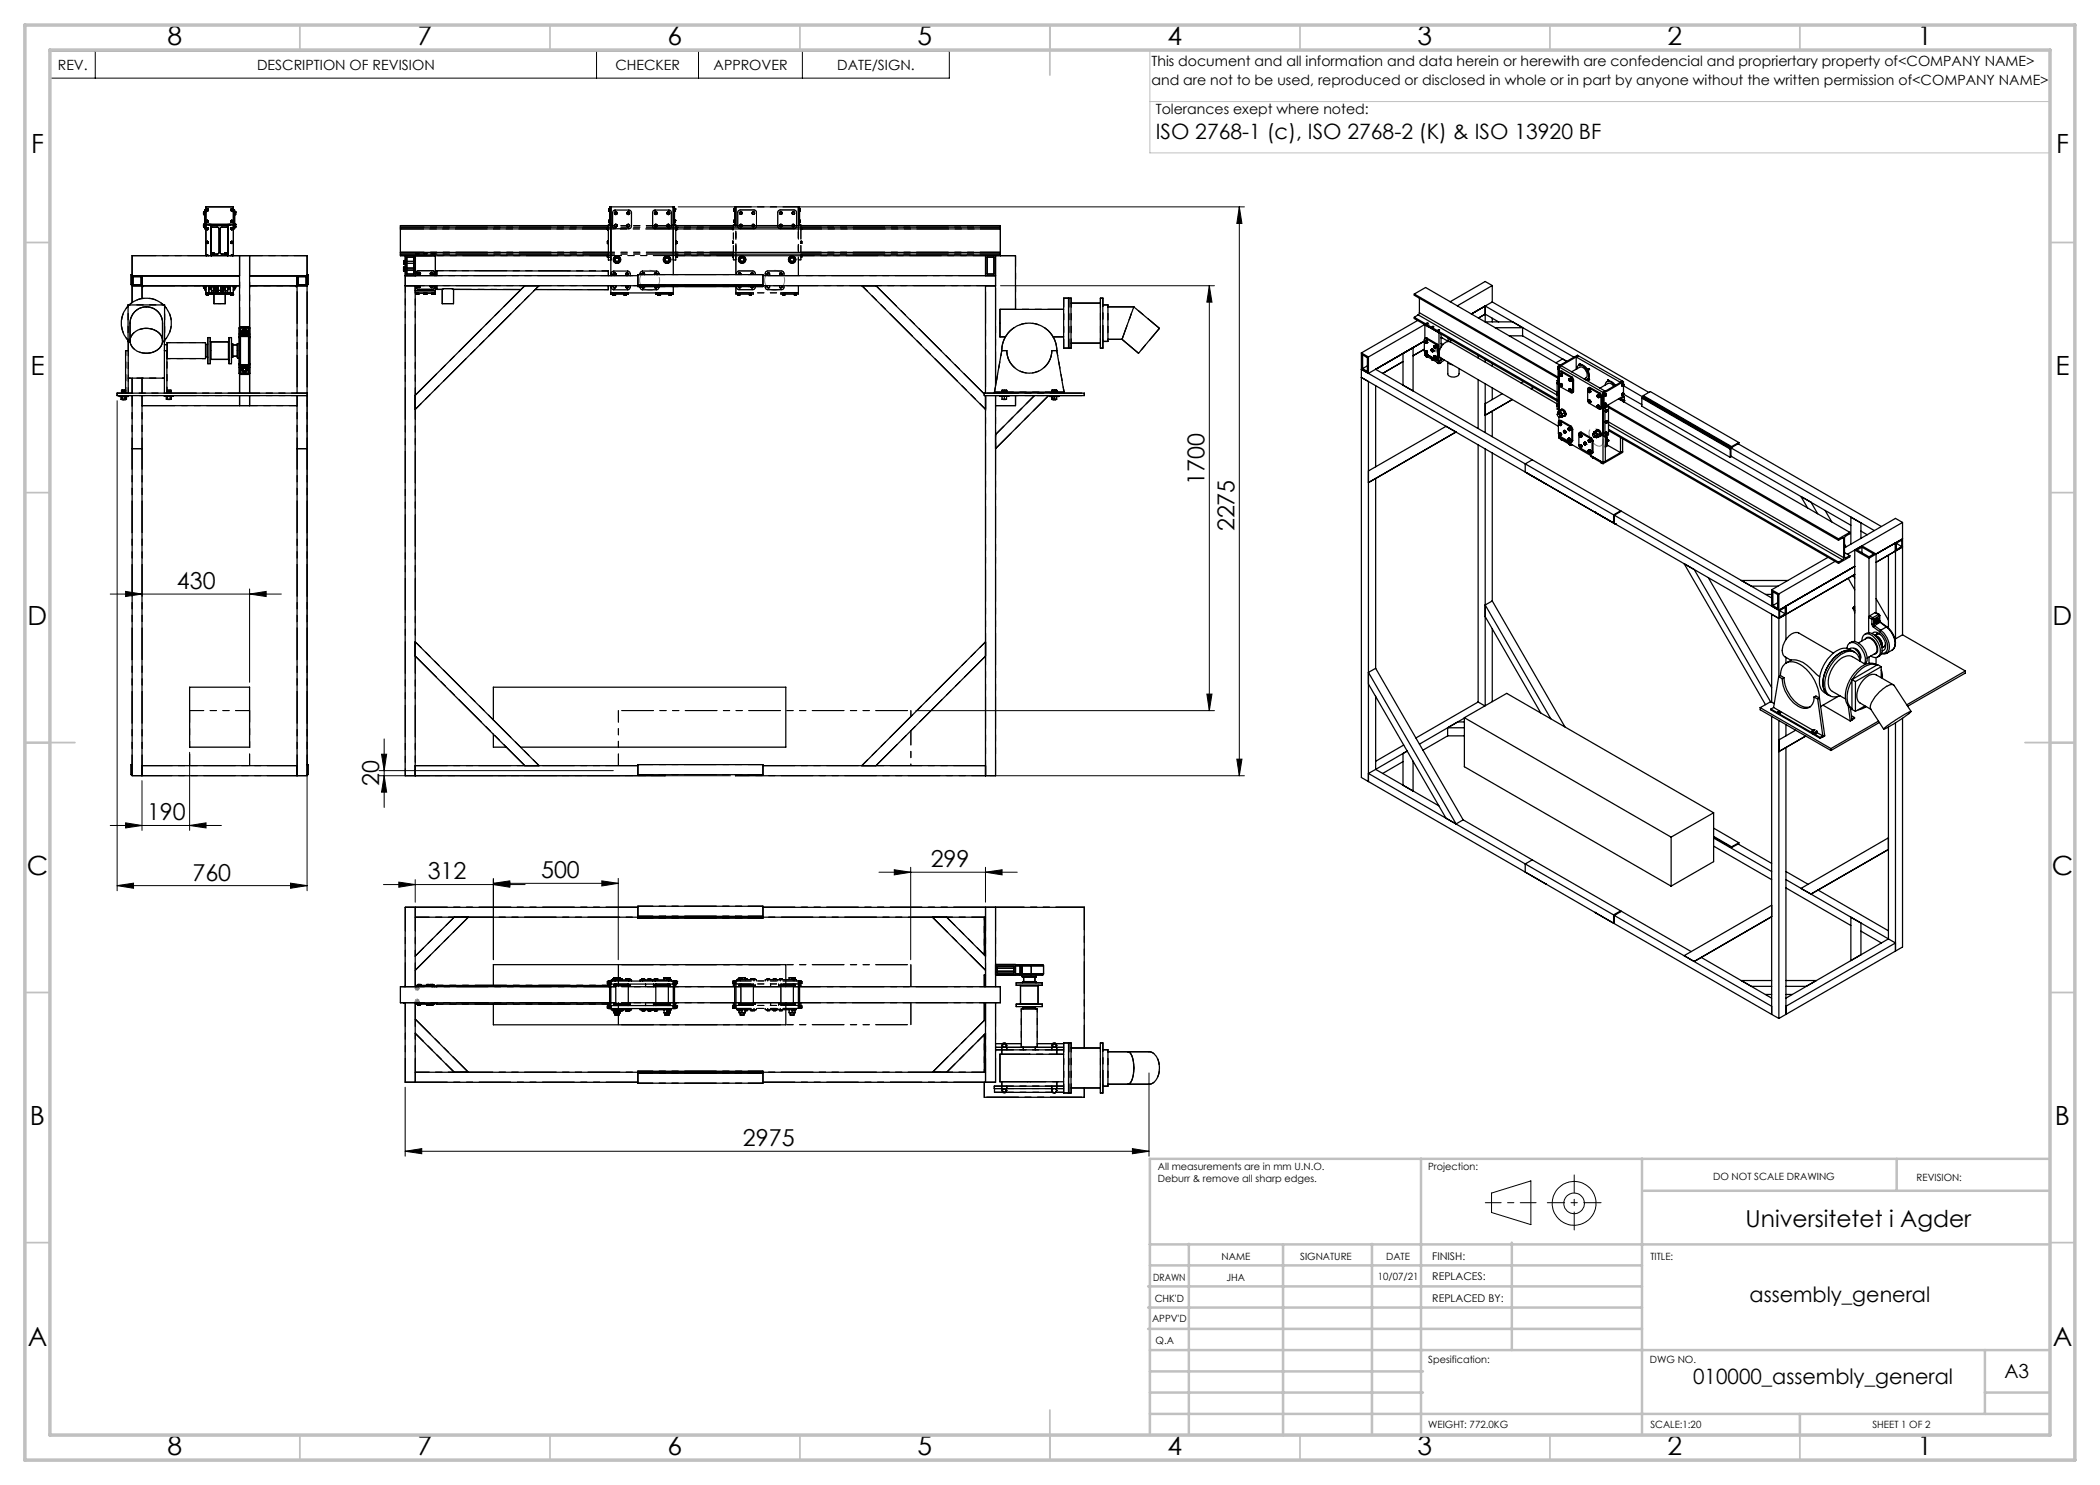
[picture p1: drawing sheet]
<svg xmlns="http://www.w3.org/2000/svg" width="420mm" height="297mm" viewBox="0 0 420 297" stroke-linecap="round" stroke-linejoin="round" font-family="sans-serif">
<defs><g id="words">
<g font-size="5.3">
<text x="33.5" y="8.9">8</text>
<text x="83.5" y="8.9">7</text>
<text x="133.5" y="8.9">6</text>
<text x="183.5" y="8.9">5</text>
<text x="233.5" y="8.9">4</text>
<text x="283.5" y="8.9">3</text>
<text x="333.5" y="8.9">2</text>
<text x="383.5" y="8.9">1</text>
<text x="6.2" y="30.7">F</text>
<text x="411.2" y="30.7">F</text>
<text x="6.1" y="74.9">E</text>
<text x="411.1" y="74.9">E</text>
<text x="5.5" y="124.9">D</text>
<text x="410.5" y="124.9">D</text>
<text x="5.3" y="174.9">C</text>
<text x="410.3" y="174.9">C</text>
<text x="6" y="224.9">B</text>
<text x="411" y="224.9">B</text>
<text x="5.5" y="269.2">A</text>
<text x="410.5" y="269.2">A</text>
<text x="33.5" y="290.9">8</text>
<text x="83.5" y="290.9">7</text>
<text x="133.5" y="290.9">6</text>
<text x="183.5" y="290.9">5</text>
<text x="233.5" y="290.9">4</text>
<text x="283.5" y="290.9">3</text>
<text x="333.5" y="290.9">2</text>
<text x="383.5" y="290.9">1</text>
</g>
<g font-size="4.7">
<text x="240.9" y="96.9" transform="rotate(-90 240.9 96.9)">1700</text>
<text x="246.9" y="106.3" transform="rotate(-90 246.9 106.3)">2275</text>
<text x="35.4" y="117.8">430</text>
<text x="75.8" y="157.2" transform="rotate(-90 75.8 157.2)">20</text>
<text x="29.4" y="164.1">190</text>
<text x="186.1" y="173.4">299</text>
<text x="38.5" y="176.1">760</text>
<text x="85.5" y="175.9">312</text>
<text x="108.2" y="175.6">500</text>
<text x="148.6" y="229.2">2975</text>
<text x="349.1" y="245.3">Universitetet i Agder</text>
</g>
<g font-size="4.2">
<text x="231.1" y="27.8">ISO 2768-1 (c), ISO 2768-2 (K) &amp; ISO 13920 BF</text>
<text x="349.9" y="260.4">assembly_general</text>
<text x="338.6" y="276.8">010000_assembly_general</text>
</g>
<text font-size="3.9" x="400.9" y="275.5">A3</text>
<g font-size="2.8">
<text x="11.6" y="14">REV.</text>
<text x="51.4" y="14">DESCRIPTION OF REVISION</text>
<text x="123.1" y="14">CHECKER</text>
<text x="142.7" y="14">APPROVER</text>
<text x="167.4" y="14">DATE/SIGN.</text>
<text x="230.3" y="13.1">This document and all information and data herein or herewith are confedencial and propriertary property of&lt;COMPANY NAME&gt;</text>
<text x="230.3" y="16.9">and are not to be used, reproduced or disclosed in whole or in part by anyone without the written permission of&lt;COMPANY NAME&gt;</text>
<text x="231.1" y="22.8">Tolerances exept where noted:</text>
</g>
<g font-size="2.1">
<text x="286.4" y="251.9">FINISH:</text>
<text x="286.5" y="256">REPLACES:</text>
<text x="286.5" y="260.4">REPLACED BY:</text>
</g>
<g font-size="2">
<text x="231.6" y="234">All measurements are in mm U.N.O.</text>
<text x="285.6" y="234">Projection:</text>
<text x="231.6" y="236.5">Deburr &amp; remove all sharp edges.</text>
<text x="342.6" y="236">DO NOT SCALE DRAWING</text>
<text x="383.3" y="236.2">REVISION:</text>
<text x="244.3" y="252">NAME</text>
<text x="260" y="251.9">SIGNATURE</text>
<text x="277.2" y="251.9">DATE</text>
<text x="330.1" y="251.9">TITLE:</text>
<text x="230.6" y="256.1">DRAWN</text>
<text x="245.3" y="256.1">JHA</text>
<text x="275.6" y="255.9">10/07/21</text>
<text x="230.9" y="260.3">CHK'D</text>
<text x="230.4" y="264.4">APPV'D</text>
<text x="231.1" y="268.8">Q.A</text>
<text x="285.6" y="272.5">Spesification:</text>
<text x="330" y="272.5">DWG NO.</text>
<text x="285.6" y="285.5">WEIGHT: 772.0KG</text>
<text x="330.1" y="285.6">SCALE:1:20</text>
<text x="374.5" y="285.6">SHEET 1 OF 2</text>
</g>
</g></defs>
<g fill="none" stroke="#000" stroke-width=".2">
<path d="M10.1 10.2h179.8v5.4h-179.8zM19 10.2v5.4M119.3 10.2v5.4M139.7 10.2v5.4M160.5 10.2v5.4M135.6 41.4h113.3M200.1 57.1h42.8M241.9 57.1l.5 3.3h-1zM241.9 57.1v85M247.9 41.4l.5 3.3h-1zM247.9 41.4v113.7M23.4 80.1v98"/>
<path d="M61.4 80.1v98M22 118.8h34.3M25.1 118.3l3.3 .5-3.3 .5zM49.9 118.8l3.3-.5v1zM49.9 117.8v18.7M241.4 138.8h1l-.5 3.3zM28.4 156.1v10M37.9 150.5v15.6M75.8 154.1h46.9M75.8 155.1h70.3M76.3 150.8h1l-.5 3.3zM76.8 155.1l.5 3.3h-1z"/>
<path d="M76.8 147.8v13.7M183.2 142.1h59.7M198.1 155.1h50.8M247.4 151.8h1l-.5 3.3zM22 165.1h22.3M23.4 177.1l3.3-.5v1.1zM23.4 177.1h38M25.1 164.6l3.3 .5-3.3 .5zM37.9 165.1l3.3-.5v1zM58.1 176.6l3.3 .5-3.3 .6zM76.7 176.9h28.3M79.8 176.4l3.2 .5-3.2 .5z"/>
<path d="M83 175.9v4.5M98.7 176.7l3.3-.5v1zM98.7 176.9l3.3-.5v1zM98.7 175.7v16.2M98.7 176.7h24.9M120.4 176.2l3.2 .5-3.2 .5zM123.6 175.7v16.2M175.8 174.4h27.6M178.9 174l3.2 .4-3.2 .6zM182.1 173.5v18.4M197.1 174.4l3.3-.4v1zM197.1 173.5v6.9"/>
<path d="M81 217.4v13.8M229.8 214.6v16.6M81 230.3l3.3-.6v1zM81 230.3h148.8M226.5 229.7l3.3 .6-3.3 .4zM298.3 238.6l7.9-2.4v8.7l-7.9-2.4z"/>
<circle cx="314.8" cy="240.7" r="2.07"/>
<circle cx="314.8" cy="240.7" r="4.4"/>
</g>
<g fill="none" stroke="#808080" stroke-width=".2">
<path d="M284.9 64.9h1M285.1 64.6l.7 .7M285.4 64.4v1.1M285.8 64.6l-.7 .7M286.8 70h1M286.9 69.7l.7 .7M287.3 69.5v1M287.6 69.7l-.7 .7M82.9 197.7h1.1M83.1 199.9l.7 .7M83.1 197.3l.7 .7M83.4 197.2v1"/>
<path d="M83.4 199.7v1.1M83.8 199.9l-.7 .7M83.8 197.3l-.7 .7M82.9 200.3h1.1"/>
</g>
<path d="M129.3 58a2 2 0 0 1-.8-3.3 2 2 0 0 1 3.3 .8 2 2 0 0 1-2.3 2.5h-.2M154.3 58a2 2 0 0 1-.8-3.3 2 2 0 0 1 3.3 .8 2 2 0 0 1-2.3 2.5h-.2" fill="none" stroke="#808080" stroke-width=".2" stroke-dasharray="15.2 1.3 1.3 1.3" stroke-dashoffset="10.9" stroke-linecap="butt"/>
<path d="M318.8 88.7a2.26 2.26 0 0 1-.6-3 2 2 0 0 1 2.3 1.7l.1 .4a1.01 1.01 0 0 1-.4 1.4 1.01 1.01 0 0 1-1.4-.5" fill="none" stroke="#808080" stroke-width=".2" stroke-dasharray="15.2 1.3 1.3 1.3" stroke-dashoffset="12.1" stroke-linecap="butt"/>
<path d="M297.1 240.5h10.1" fill="none" stroke="#000" stroke-width=".2" stroke-dasharray="15.2 1.3 1.3 1.3" stroke-dashoffset="12.1"/>
<path d="M314.8 235v11" fill="none" stroke="#000" stroke-width=".2" stroke-dasharray="15.2 1.3 1.3 1.3" stroke-dashoffset="11.6"/>
<path d="M309.5 240.5h10.7" fill="none" stroke="#000" stroke-width=".2" stroke-dasharray="15.2 1.3 1.3 1.3" stroke-dashoffset="11.8"/>
<path d="M230 10v20.6h180M230.5 10h179.5v33M230 20.3h180" fill="none" stroke="#c0c0c0" stroke-width=".2"/>
<g fill="none" stroke="#c0c0c0" stroke-width=".35">
<path d="M60 5v5M110 5v5M160 5v5M210 5v10M260 5v5M310 5v5M360 5v5M5 48.5h5M410 48.5h5M5 98.5h5M410 98.5h5M5 148.5h10"/>
<path d="M405 148.5h10M5 198.5h5M410 198.5h5M5 248.5h5M410 248.5h5M60 287v5M110 287v5M160 287v5M210 282v10M260 287v5M310 287v5M360 287v5"/>
</g>
<g fill="none" stroke="#c0c0c0" stroke-width=".5">
<path d="M284.2 231.8v55.2M328.4 231.8v55.2M328.8 238.2h81.2M379.3 231.8v6.4M410 231.8h-180v55.2M229.6 257.3h98.8M230 248.9h179.6M230 253.1h98.4M237.8 248.8v38.2M256.6 248.9v38.2M274.4 248.8v38.2M302.4 248.5v21.5"/>
<path d="M229.6 265.8h98.8M229.6 261.5h98.8M230 278.5h54.6M230 274.3h54.6M230 270h180M397 278.5h13M397 270v12.8M230 282.8h180M360 282.8v4.2"/>
</g>
<path d="M5 5h410v287h-410zM10 10h400v277h-400z" fill="none" stroke="#c0c0c0" stroke-width=".7"/>
<g fill="#000">
<path d="M49.9 118.8l3.3-.5v1zM25.1 118.3l3.3 .5-3.3 .5z"/>
<path d="M76.3 150.8h1l-.5 3.3zM76.8 155.1l.5 3.3h-1zM247.9 41.4l.5 3.3h-1zM247.4 151.8h1l-.5 3.3z"/>
<path d="M241.4 138.8h1l-.5 3.3zM241.9 57.1l.5 3.3h-1z"/>
<path d="M23.4 177.1l3.3-.5v1.1zM58.1 176.6l3.3 .5-3.3 .6zM25.1 164.6l3.3 .5-3.3 .5zM37.9 165.1l3.3-.5v1z"/>
<path d="M120.4 176.2l3.2 .5-3.2 .5zM98.7 176.7l3.3-.5v1zM98.7 176.9l3.3-.5v1zM79.8 176.4l3.2 .5-3.2 .5zM226.5 229.7l3.3 .6-3.3 .4zM81 230.3l3.3-.6v1z"/>
<path d="M178.9 174l3.2 .4-3.2 .6zM197.1 174.4l3.3-.4v1z"/>
</g>
<g fill="none" stroke="#000" stroke-width=".2" stroke-dasharray="6.3 1.3 1.3 1.3 1.3 1.3">
<path d="M26.2 54.9v2M26.2 56.9h.2M26.4 55.1v-4M26.4 54.9h-.2M26.4 57.1v-2M26.4 55.1h2M26.4 57.1v3.4M26.6 55.3v1.6M26.6 56.9h1.6M28.2 56.9v-1.6M28.2 55.3h-1.6M28.4 57.1h-2"/>
<path d="M28.4 55.1v2M28.4 57.1v2.6M28.4 57.1v-2M28.6 57.1v.2M28.6 57.3h-.2M40.7 57.6h.1M40.7 42.9h.1M40.7 45.3v-.1M40.7 45v.3M40.7 45v-.1M40.7 45.4h.1M40.7 45.3v.1"/>
<path d="M40.7 44.9v-.1M40.7 57.3v-.1M40.7 57.5h.1M40.7 57.3v.2M40.7 57.1v.2M40.7 57.5v.1M40.7 42.6v-.2M40.7 42.6v-.1M40.7 42.8h.1M40.7 42.6v.2M40.7 42.4v-.1M40.7 42.4h.1"/>
<path d="M40.7 42.8v.1M40.7 42.3v.1M40.7 45.4v-.1M40.7 45.2v-.2M40.7 44.9h.1M40.7 57.5v-.2M40.7 57.6v-.1M40.7 57.2v-.1M40.7 42.5v-.1M40.7 42.8v-.2M40.7 42.9v-.1M40.9 45.4h.1"/>
<path d="M40.9 57.6h.1M40.9 42.9h.1M40.9 45.3v.1M40.9 45.4h-.2M40.9 45.2h-.2M40.9 45.2v.1M40.9 44.9h-.2M40.9 44.9v.1M40.9 45v.2M40.9 44.8h-.2M40.9 44.8v.1M40.9 44.9h.1"/>
<path d="M40.9 57.3v.2M40.9 57.5h-.2M40.9 57.2h-.2M40.9 57.2v.1M40.9 57.5v.1M40.9 57.6h-.2M40.9 57.5h.1M40.9 57.1v.1M40.9 42.8h-.2M40.9 42.5h-.2M40.9 42.6v.2M40.9 42.5v.1"/>
<path d="M40.9 42.3h-.2M40.9 42.3v.1M40.9 42.4v.1M40.9 42.8v.1M40.9 42.9h-.2M40.9 42.8h.1M40.9 42.4h.1M40.9 42h.3M40.9 42.5v-.5M40.9 45.2h.3M40.9 45.7v-.5M40.9 45.2v-2.7"/>
<path d="M40.9 57.4h.3M40.9 57.4v-.3M40.9 57.9v-.5M41.2 45v6.1M41.2 42.5h-.3M41.2 45.7h-.3M41.2 44.9h5.5M41.2 41.4v3.5M41.2 58.8v-.2M41.2 57.9h-.3M41.2 44.9v.1M41.2 57.1v1.5"/>
<path d="M41.2 45.7l.1 .1M41.3 58.8h.1M41.3 48.5v.1M41.3 48.6h.1M41.3 48.5l.1-.2M41.3 48.4v.1M41.3 42v.1M41.3 42.1h.1M41.3 42l.1-.2M41.3 41.9v.1M41.3 44.3v.1M41.3 44.4h.1"/>
<path d="M41.3 44.3l.1-.2M41.3 44.2v.1M41.3 58.8v.2M41.3 59h.1M41.3 51.1h.1M41.3 45.6l.2-.1M41.3 45.6v.2M41.3 45.6l-.1 .1M41.3 51.1l.1-.1M41.3 45.8l.1 .1M41.4 45.5l-.1 .1M41.4 45.9h.1"/>
<path d="M41.4 48.6l.1 .1M41.4 48.6l-.1-.1M41.4 48.3h.2M41.4 48.3l-.1 .1M41.4 42.1l.1 .1M41.4 42.1l-.1-.1M41.4 41.8l-.1 .1M41.4 41.8h.2M41.4 44.4l-.1-.1M41.4 44.4l.1 .1M41.4 44.1l-.1 .1M41.4 44.1h.2"/>
<path d="M41.4 59h.2M41.4 58.8h.1M41.4 59h-.1M41.4 51l-.1 .1M41.4 51l.2 .1M41.5 45.5l.1 .1M41.5 45.5h-.1M41.5 48.7l.1-.1M41.5 48.2l-.1 .1M41.5 42.2l.1-.1M41.5 41.7l-.1 .1M41.5 44.5l.1-.1"/>
<path d="M41.5 44l-.1 .1M41.5 59h-.1M41.5 58.8v.2M41.5 58.8h.1M41.5 45.9l-.2-.1M41.5 45.9h.1M41.5 51h-.1M41.6 48.6h-.2M41.6 48.6h.1M41.6 48.3l-.1-.1M41.6 42.1h-.2M41.6 42.1h.1"/>
<path d="M41.6 41.8l-.1-.1M41.6 44.4h-.2M41.6 44.1l-.1-.1M41.6 44.4h.1M41.6 59h-.1M41.6 58.8h.1M41.6 45.5h-.1M41.6 51.1h.1M41.6 51.1l-.1-.1M41.6 45.9l.1-.1M41.6 45.6l.1 .2M41.6 45.6v-.1"/>
<path d="M41.7 45.8v-.1M41.7 45.8l-.2 .1M41.7 51.1h-.1M41.7 58.8h.1M41.7 48.5l-.1-.2M41.7 48.5l-.1 .1M41.7 48.4l-.1-.1M41.7 48.5v-.1M41.7 48.6v-.1M41.7 42l-.1-.2M41.7 41.9l-.1-.1M41.7 42v-.1"/>
<path d="M41.7 42l-.1 .1M41.7 42.1v-.1M41.7 44.3l-.1 .1M41.7 44.4v-.1M41.7 44.3l-.1-.2M41.7 44.2l-.1-.1M41.7 44.3v-.1M41.7 58.8v.2M41.7 59h-.1M41.7 59h.1M41.7 45.7l-.1-.1M41.8 44.9v.1"/>
<path d="M41.8 57.1v1.5M41.8 58.6h-.6M41.9 45v-.1M41.9 57.5h.1M41.9 57.3v-.2M41.9 57.1v.2M41.9 57.5v-.1M41.9 57.3v.2M41.9 57.4v-.1M41.9 44.9v.1M42 44.9v.1M42.1 57.5h.1"/>
<path d="M42.1 57.3v.1M42.1 57.4h-.2M42.1 57.1v.2M42.1 57.5h-.2M42.1 57.4v.1M42.1 57.4h.2M42.1 57.4v-.3M42.1 57.9v-.5M42.2 51.1v-6.1M42.2 45h.1M42.2 45h-1M42.2 44.9v.1"/>
<path d="M42.3 45.1h.1M42.3 45v6.1M42.3 58.6v-.5M42.3 57.9h-.2M42.3 58.1v-1M42.3 58.1h.5M42.3 50.8v.3M42.3 45.4h1.2M42.3 45.1v.3M42.3 45.1h3.2M42.4 50.8h.1M42.4 50.8v-.2"/>
<path d="M42.4 50.6h.1M42.5 50.8h-.1M42.5 50.6h.1M42.6 50.8v-.2M42.6 50.6h.2M42.6 50.8h-.1M42.8 50.8h-.2M42.8 50.6h.1M42.8 50.6h-.3M42.8 57.7v.9M42.8 58.8v1.9M42.8 58.1h-.5"/>
<path d="M42.9 50.8h.1M42.9 50.8v-.2M42.9 50.8h-.1M42.9 50.6h.1M42.9 50.6h-.1M42.9 57.7v-.1M43.1 57.8h.1M43.1 57.7l-.7-.6M43.1 57.7h-.3h.3M43.1 57.8v-.7M43.2 58.6v-1.5M43.2 58.6l.2-.1"/>
<path d="M43.4 58.5l.3-.3M43.4 57.1v1.4M43.5 50.8h-1.2M43.5 45.4l.2 .1 .1 .3M43.7 58.2l.2-.1 .3 .1M43.7 58.2v-1.1M43.8 50.5l-.1 .2-.2 .1M43.8 45.8v4.7M44 45.8v4.7M44 45.8l.1-.3 .3-.1M44.2 58.2l.2 .3M44.2 58.2v-1.1"/>
<path d="M44.4 50.8l-.3-.1-.1-.2M44.4 50.8h1.1M44.4 58.5l.2 .1M44.4 58.5v-1.4M44.6 57.1v1.5M44.7 57.8h.1M44.7 58.6v-1.5M44.8 57.7h.2h-.2M44.8 57.8v-.7M44.9 57.7v-.1M45 50.8h.1M45 50.8v-.2"/>
<path d="M45 50.6h.1M45.1 58.6v-.9M45.1 58.1h.4M45.1 50.8h-.1M45.1 50.6h.1M45.2 50.8v-.2M45.2 50.6h.2M45.2 50.8h-.1M45.4 50.8h-.2M45.4 50.6h.1M45.4 50.6h-.3M45.5 57.1l-.7 .6"/>
<path d="M45.5 50.8h.1M45.5 50.8v-.2M45.5 50.8h-.1M45.5 50.6h.1M45.5 50.6h-.1M45.5 45.1h.1M45.5 58.1h-.4M45.5 58.6v-.5M45.5 57.4h.3M45.5 58.1v-1M45.5 50.8v.3M45.5 51.1h-3.2"/>
<path d="M45.5 45.4h-1.1M45.5 45.1v.3M45.5 51.1h2.4M45.6 51.1v-6.1M45.6 45h.1M45.7 45v6.1M45.7 44.9v.1M45.8 57.5h.1M45.8 57.1v.3M45.8 57.9h-.3M45.8 57.4v.5M45.8 57.2h.2"/>
<path d="M45.8 57.2v-.1M45.8 57.4v-.2M45.8 57.5h.2M45.8 57.5v-.1M45.9 44.9v.1M46 45v-.1M46 57.2v.2M46 57.5h.1M46 57.1v.1M46 57.4v.1M46 57.4v-.3M46 57.5v-.1"/>
<path d="M46 44.9v.1M46.1 44.9v.1M46.1 57.1v1.5M46.2 58.8v.2M46.2 58.8h.1M46.2 59h.1M46.2 45.8l.1 .1M46.2 41.9v.1M46.2 48.5l.1 .1M46.2 48.6h.1M46.2 48.5v.1M46.2 48.5l.1-.2"/>
<path d="M46.2 48.4v.1M46.2 44.3v.1M46.2 44.4h.1M46.2 44.3l.1-.2M46.2 44.2v.1M46.2 45.7v.1M46.2 42l.1-.2M46.2 42v.1M46.2 45.6v.1M46.2 42.1l.1 .1M46.2 51.1l.2-.1M46.3 51l-.1 .1"/>
<path d="M46.3 58.8h.1M46.3 59h-.1M46.3 45.9l-.1-.2M46.3 45.9h.1M46.3 41.8l-.1 .1M46.3 48.3h.2M46.3 48.6l.1 .1M46.3 48.3l-.1 .1M46.3 44.4l-.1-.1M46.3 44.4l.1 .1M46.3 44.1l-.1 .1M46.3 44.1h.2"/>
<path d="M46.3 45.5l-.1 .2M46.3 45.5l-.1 .1M46.3 45.5l.2 .1M46.3 42.2h.1M46.3 42.2l-.1-.2M46.3 58.8v.2M46.3 59h.1M46.3 58.8h.2M46.3 45.9h.2M46.3 41.7v.1M46.4 51h-.1M46.4 51l.1 .1"/>
<path d="M46.4 48.2l-.1 .1M46.4 48.7l.1-.1M46.4 44.5l.1-.1M46.4 44l-.1 .1M46.4 45.5h-.1M46.4 42.2l.1-.1M46.5 59h-.2M46.5 58.8h.1M46.5 59h.1M46.5 45.9h.1M46.5 45.9h-.2M46.5 41.8h-.2"/>
<path d="M46.5 41.8l.1 .1M46.5 41.8l-.2-.1M46.5 48.3l-.1-.1M46.5 48.3l.1 .2M46.5 48.6h-.2M46.5 48.6h.1M46.5 44.4h-.2M46.5 44.4h.1M46.5 44.1l-.1-.1M46.5 51h-.1M46.5 45.6l.1 .1M46.5 45.6l-.1-.1"/>
<path d="M46.5 42.1h.1M46.5 42.1l-.2 .1M46.5 51.1v-.1M46.5 51.1h.1M46.6 58.8v.2M46.6 59h-.1M46.6 58.8h.1M46.6 45.9v-.2M46.6 41.8h-.1M46.6 59h.1M46.6 45.7l-.1 .2M46.6 45.7v-.1"/>
<path d="M46.6 41.9l-.1 .2M46.6 41.9v-.1M46.6 48.5v-.1M46.6 48.4l-.1-.1M46.6 48.5l-.1 .1M46.6 48.6v-.1M46.6 44.3l-.1-.2M46.6 44.3l-.1 .1M46.6 44.2l-.1-.1M46.6 44.3v-.1M46.6 44.4v-.1M46.6 45.6h-.1"/>
<path d="M46.6 42.1v-.2M46.7 45h-1M46.7 51.1v-6.1M46.7 45.2h.2M46.7 42h.2M46.7 41.4h-5.5M46.7 44.9v-3.5M46.7 58.8v-.2M46.7 58.8h-5.5M46.7 58.6h-5.5M46.7 57.4h.2M46.7 44.9v.1"/>
<path d="M46.7 57.1v1.5M46.7 58.6h-.6M46.9 42.9h.1M46.9 57.6h.1M46.9 45.4h.1M46.9 42.5h-.2M46.9 42.5v2.7M46.9 42v.5M46.9 45.7h-.2M46.9 45.2v.5M46.9 57.1v.3M46.9 57.9h-.2"/>
<path d="M46.9 57.4v.5M47 42.4h-.1M47 44.9h-.1M47 42.5h.1M47 42.8h.1M47 42.8v-.2M47 42.6v-.1M47 42.4v-.1M47 42.3h.1M47 42.5v-.1M47 42.9h.1M47 42.9v-.1"/>
<path d="M47 57.3v-.1M47 57.2h.1M47 57.5h.1M47 57.5v-.2M47 57.6h.1M47 57.6v-.1M47 57.2v-.1M47 45v-.2M47 44.8h.1M47 45.1h.1M47 45.1v-.1M47 45.3h.1"/>
<path d="M47 45.3v-.1M47 45.2v-.1M47 45.4h.1M47 45.4v-.1M47.1 42.9h.1M47.1 57.6h.1M47.1 42.5v.1M47.1 42.8h.1M47.1 42.3v.1M47.1 57.5h.1M47.1 57.2v.1M47.1 44.8v.2"/>
<path d="M47.1 45.1v.1M47.1 45.3v.1M47.1 57.1v.1M47.1 42.4v-.1M47.1 42.6v.2M47.1 42.6v-.2M47.1 42.4v.1M47.1 42.8v-.2M47.1 42.8v.1M47.1 42.4h.1M47.1 42.9v-.1M47.1 57.3v.2"/>
<path d="M47.1 57.3v-.2M47.1 57.5v.1M47.1 57.6v-.1M47.1 45v.1M47.1 45.2v-.2M47.1 45.2v.1M47.1 45.4v-.2M47.1 44.9v-.1M47.1 45v-.1M47.1 45.4h.1M49.9 51.1h-2M59.2 57.1v.2"/>
<path d="M59.2 57.3h.2M59.4 57.1h2M59.4 55.1v2M59.4 57.1v-2M59.6 55.3h1.6M59.6 56.9v-1.6M61.2 55.3v1.6M61.2 56.9h-1.6M61.4 55.1v-4M61.4 54.9h.2M61.4 57.1v-2M61.4 55.1h-2"/>
<path d="M61.6 56.9h-.2M61.6 54.9v2M80.1 51.1h1M80.1 50.8v.3M80.1 45.1v.3M80.1 50.8v-.3M80.1 45.8v-.4M80.1 45.8v4.7M80.7 54.1l.1 .1M80.7 52.8h.1M80.7 53.8v-.3M80.7 53.8l.1-.2"/>
<path d="M80.7 53.5l.1-.1M80.7 54.1l.1-.1M80.7 53.8v.3M80.7 54.1h.1M80.7 53.5h.1M80.7 52.7h.1M80.7 52.5v-.3M80.7 52.5l.1-.2M80.7 52.5v.2M80.7 52.2l.1-.1M80.7 52.7v.1M80.7 52.1v.1"/>
<path d="M80.8 53.4l-.1 .1M80.8 52.1h-.1M80.8 53.6l-.1-.1M80.8 54l-.1-.2M80.8 54.2l-.1-.1M80.8 52.8l-.1-.1M80.8 52.3l-.1-.1M80.8 52.7l-.1-.2M81 54.1h.1M81 52.8h.1M81 53.5v.1M81 53.6h-.2"/>
<path d="M81 53.4h-.2M81 53.4v.1M81 53.8v.2M81 54h-.2M81 53.6v.2M81 54.1v.1M81 54.2h-.2M81 54v.1M81 52.7v.1M81 52.8h-.2M81 52.7h-.2M81 52.7h.1"/>
<path d="M81 52.5v.2M81 52.3h-.2M81 52.3v.2M81 52.1h-.2M81 52.1v.1M81 52.2v.1M81 53.5h.1M81 52.1h.1M81 52.8v.1M81 54.2h.1M81 52.4v-.3M81 52.8v-.4"/>
<path d="M81 53.8v-.3M81 54.2v-.4M81 52.9h.1M81 52.9v-.5M81 53.8v-.4M81.1 52.1h-.1M81.1 53.4h-.1M81.1 51.1v4M81.1 55.1h2M81.1 57.1v-2M81.1 57.1h2M81.4 54h1.4"/>
<path d="M81.4 52.7h1.4M81.4 51.4h1.4M81.4 54.8v-3.4M82.8 53.6h-1.4M82.8 52.3h-1.4M82.8 51.4v3.4M82.8 54.8h-1.4M83.1 54h.1M83.1 52.7h.1M83.1 51.1h-2M83.1 55.1v-4M83.1 53.6h.1"/>
<path d="M83.1 52.3h.1M83.1 58.6v-.5M83.1 58.1h4M83.1 51.1v4M83.1 57.1v1M83.2 58.8h.1M83.2 58.6v.2M83.2 58.6h.1M83.2 50.8v-.2M83.2 50.6h.1M83.2 50.8h.1M83.2 57.4l.2 .3 .3 .2"/>
<path d="M83.2 54.6v.5M83.2 57.1v.3M83.2 58.8h.2M83.2 58.6h.2M83.3 50.8v-.2M83.3 50.8h-.1M83.3 50.6h.2M83.4 58.8h.2M83.4 58.8h-.2M83.4 58.6h.1M83.5 50.6h-.3M83.5 50.6h.1"/>
<path d="M83.5 50.8h-.2M83.5 50.6h.2M83.5 58.6v.2M83.5 58.6h.1M83.5 58.8h-.1M83.6 54.7v.2M83.6 57.4l.1 .1M83.6 57.2v.2M83.6 57.2v-.1M83.6 57.1v.1M83.6 50.8v-.2M83.6 50.8h-.1"/>
<path d="M83.6 50.6h.1M83.6 58.6h.1M83.6 58.8h-.1M83.6 58.8h.1M83.6 54.9v-.3M83.6 54.9l.1 .1M83.6 54.6v.1M83.7 50.8h-.1M83.7 50.6h.1M83.7 55h.1M83.7 54.5l-.1 .1M83.7 57.5l-.1-.3"/>
<path d="M83.7 57.5h.3M83.7 57.5h.1M83.7 58.8h.1M83.7 58.6h.1M83.7 50.8h.1M83.7 57.9h2.8M83.7 54.1l-.3 .2-.2 .3M83.7 58.6v.2M83.7 58.8h-.1M83.8 50.6h-.1M83.8 58.6v.2M83.8 58.8h-.1"/>
<path d="M83.8 50.8v-.2M83.8 50.8h-.1M83.8 57.5h.2M83.8 54.5l.3 .1M83.8 55h.2M83.8 54.5l-.2 .1M83.8 55l-.2-.1M83.8 54.5h-.1M84 57.5l.1-.1M84 54.5h-.2M84 55l.1-.1M84.1 57.1v.2"/>
<path d="M84.1 54.9v-.2M84.1 54.6v.3M84.1 54.6l-.1-.1M84.1 54.9l-.3 .1M84.1 57.4v-.1M84.1 57.3l-.1 .2M84.1 57.3v-.2M84.1 54.7v-.1M84.8 58.8h.1M84.8 58.6v.2M84.8 58.6h.1M84.8 50.8v-.2"/>
<path d="M84.8 50.6h.1M84.8 50.8h.1M84.9 58.8h-.1M84.9 58.6h.1M84.9 50.8h-.1M84.9 50.6h.1M84.9 50.6h-.1M84.9 58.8h.1M84.9 58.6v.2M84.9 58.6h.2M84.9 50.8v-.2M84.9 50.6h.2"/>
<path d="M84.9 50.8h.1M85.1 58.8h-.2M85.1 58.6h.1M85.1 58.8h.2M85.1 50.8h-.2M85.1 50.6h.1M85.1 50.6h.2M85.1 50.6h-.2M85.2 58.6v.2M85.2 58.8h-.1M85.2 58.6h.1M85.2 50.8v-.2"/>
<path d="M85.2 50.8h-.1M85.2 50.6h.1M85.3 58.8h-.1M85.3 58.6h.1M85.3 58.8h.1M85.3 50.8h-.1M85.3 50.6h.1M85.3 50.8h.1M85.4 50.6h-.1M85.4 58.6v.2M85.4 58.8h-.1M85.4 50.8v-.2"/>
<path d="M85.4 50.8h-.1M86.1 54.9l.1 .1M86.1 57.4l.1 .1M86.1 54.7v.2M86.1 54.7l.1-.2M86.1 57.2v.2M86.1 57.2v-.1M86.1 57.1v.1M86.1 54.6v.1M86.2 55l-.1-.3M86.2 55h.3M86.2 55h.1"/>
<path d="M86.2 57.5l-.1-.3M86.2 57.5h.3M86.2 57.5h.1M86.2 54.5l-.1 .1M86.2 54.5h.3M86.3 55h.2M86.3 57.5h.2M86.4 54.5h-.2M86.4 58.8h.1M86.4 58.6v.2M86.4 58.6h.1M86.4 50.8v-.2"/>
<path d="M86.4 50.6h.1M86.5 55l.1-.1M86.5 57.5l.1-.1M86.5 58.8h-.1M86.5 58.6h.1M86.5 50.8h.1M86.5 50.6h-.1M86.5 57.9l.3-.2 .2-.3M86.5 54.1h-2.8M86.5 58.8h.1M86.5 54.5h-.1M86.5 54.5l.1 .3"/>
<path d="M86.5 58.6v.2M86.5 50.8h-.1M86.5 50.6h.1M86.6 57.1v.2M86.6 50.8v-.2M86.6 50.6h.1M86.6 50.8h-.1M86.6 54.9v-.1M86.6 57.4v-.1M86.6 54.8l-.1 .2M86.6 54.8v-.2M86.6 57.3l-.1 .2"/>
<path d="M86.6 57.3v-.2M86.6 54.6l-.1-.1M86.6 58.8h.3M86.6 58.8h-.1M86.6 58.6h.2M86.7 50.8h-.1M86.7 50.6h.2M86.7 50.6h-.2M86.8 58.6v.2M86.8 58.6h.1M86.8 58.8h-.2M86.9 50.8v-.2"/>
<path d="M86.9 50.8h-.2M86.9 50.6h.1M86.9 58.6h.1M86.9 58.8h-.1M86.9 58.8h.1M86.9 50.8h.1M87 58.8h.1M87 58.6h.1M87 50.8h.1M87 50.6h-.1M87 54.6l-.2-.3-.3-.2M87 57.4v-.3"/>
<path d="M87 55.1v-.5M87 58.6v.2M87 58.8h-.1M87 50.6h.1M87 50.8v-.2M87 50.8h-.1M87.1 57.7h.3M87.1 54.3h.3M87.1 58.6v-.5M87.1 58.6h-4M87.1 58.1h-4M87.1 58.1v-1"/>
<path d="M87.1 55.1v-4M87.1 51.1h-4M87.4 57.9h1.1M87.4 57.9v-.2M87.4 57.7v-.6M87.4 55.1v-.8M87.4 54.3v-.2M88.5 57.9v2.8M88.8 57.7l-.3 .2M90.4 57.7h-1.6M90.7 57.9l-.3-.2M107.8 57.1h-2.8"/>
<path d="M121.7 57.9v-.8M121.7 55.1v-.9M127.6 54.9v2M127.6 57.3v-.2M133.1 57.1v-.2M146.5 51.4h.1M146.5 45.9h.1M146.5 48.7h.1M146.5 51.1v-.1M146.5 51.3v-.1M146.5 51.3v-.2M146.5 51v.1"/>
<path d="M146.5 51.3v.1M146.5 45.7v-.1M146.5 45.6v.1M146.5 45.7v.2M146.5 45.6v-.1M146.5 45.5v.1M146.5 48.3v-.1M146.5 48.5v-.1M146.5 48.3v.2M146.5 48.5v.1M146.5 48.6h.1M146.5 48.6v.1"/>
<path d="M146.5 48.3h.1M146.5 45.5h.1M146.5 48.2v.1M146.5 51.2v-.1M146.5 51.4v-.1M146.5 51h.1M146.5 45.9v-.2M146.5 45.6h.1M146.5 48.4v-.1M146.5 48.6v-.1M146.5 48.7v-.1M146.6 51.4h.1"/>
<path d="M146.6 45.9h.1M146.6 48.7h.1M146.6 51.4h-.1M146.6 51.1v.1M146.6 51.2h-.1M146.6 51h-.1M146.6 51v.1M146.6 51.3v.1M146.6 51.2v.1M146.6 45.7v.2M146.6 45.9h-.1M146.6 45.6h-.1"/>
<path d="M146.6 45.6v.1M146.6 45.5h-.1M146.6 45.5v.1M146.6 45.6h.1M146.6 48.3v.1M146.6 48.4h-.1M146.6 48.2h-.1M146.6 48.2v.1M146.6 48.5v.1M146.6 48.6h-.1M146.6 48.4v.1M146.6 48.6v.1"/>
<path d="M146.6 48.7h-.1M146.6 48.6h.1M146.7 51h-.1M146.7 45.5h-.1M146.7 48.3h-.1M146.7 52h.5M146.7 45h.5M146.7 44.5h.1M146.7 42.2h.1M146.7 44.3v-.2M146.7 44.3l.1-.1M146.7 44.4h.1"/>
<path d="M146.7 44.3v.1M146.7 44.1l.1-.1M146.7 44.1h.1M146.7 44.4v.1M146.7 41.9l.1-.1M146.7 42.1h.1M146.7 41.9v.2M146.7 41.8v.1M146.7 41.8h.1M146.7 42.1v.1M146.8 41.8h-.1M146.8 42.2h.1"/>
<path d="M146.8 44l-.1 .1M146.8 44.2l-.1-.1M146.8 44.4l-.1-.1M146.8 44.5l-.1-.1M146.8 42.1l-.1-.2M146.8 42.2l-.1-.1M146.9 44.5h.1M146.9 42.2h.1M146.9 44.1v.1M146.9 44.2h-.1M146.9 44h-.1M146.9 44v.1"/>
<path d="M146.9 44.3v.1M146.9 44.4h-.1M146.9 44.2v.1M146.9 44.4v.1M146.9 44.5h-.1M146.9 44.4h.1M146.9 41.9v.2M146.9 42.1h-.1M146.9 41.8h-.1M146.9 41.8v.1M146.9 42.1v.1M146.9 42.2h-.1"/>
<path d="M146.9 42.1h.1M146.9 41.7h-.1M146.9 41.7v.1M146.9 41.8h.1M146.9 41.7h.1M146.9 44.1h.1M146.9 44.9h.3M146.9 41.4h.3M146.9 44.9v-3.5M147.1 57.1v-.2M147.2 58.8v-.2M147.2 44.9v-3.5"/>
<path d="M147.2 58.6v-1.3M147.3 57.4l.1 .4 .4 .1M147.3 54.7v.2M147.3 57.3v.1M147.5 59h.1M147.5 58.8v.2M147.5 58.8h.1M147.5 45.2l.2 .4 .3 .1M147.5 42.5v2.7M147.6 58.8h.1M147.6 59h.1M147.6 59h.2"/>
<path d="M147.6 59h-.1M147.6 57.3l.1 .1M147.6 54.9h.1M147.7 58.8v.2M147.7 58.8h.1M147.7 59h-.1M147.7 54.7l-.1 .2M147.7 54.7l.2-.1M147.7 54.9v-.2M147.7 57.4v-.1M147.7 57.4l.1 .2M147.7 54.6v.1"/>
<path d="M147.8 58.8h.1M147.8 59h-.1M147.8 59h.1M147.8 57.6h.1M147.8 54.2l-.4 .1-.1 .4M147.8 57.9h2.7M147.8 51.6v.6M147.8 51.6l.3-.2M147.8 51.9v-.3M147.8 51.9l.3 .5M147.8 52.3v-.4M147.9 52.3l.5 .3"/>
<path d="M147.9 45.1v.1M147.9 58.8v.2M147.9 59h-.1M147.9 58.8h.1M147.9 54.6l.2 .1M147.9 54.6h-.2M147.9 42.5v.1M147.9 57.6h.2M147.9 57.6l-.2-.2M147.9 42.6v.2M147.9 42.8h.2M147.9 45.2l.1 .1"/>
<path d="M147.9 45.2l.1-.2M147.9 59h.1M148 58.8h.1M148 59h.1M148 45l.2-.1M148 45l-.1 .1M148 45.3l.1 .1M148 58.8v.2M148 59h-.1M148 54.5l-.1 .1M148 42.4h.3M148 42.4l-.1 .2"/>
<path d="M148 42.4l-.1 .1M148 45.7h2.8M148 42l-.3 .1-.2 .4M148.1 42.8l-.2-.2M148.1 42.8l.1 .1M148.1 44.8l-.1 .2M148.1 57.6v-.2M148.1 51.4l-.3 .5M148.1 51.4l.3-.2M148.1 54.7l-.1-.2M148.1 57.4l.1-.1M148.1 57.4l-.2 .2"/>
<path d="M148.1 45.4h.2M148.1 45.4l-.2-.2M148.1 52.4h.6M148.1 52.4l-.3-.1M148.2 54.9l-.1-.2M148.2 54.9v-.1M148.2 42.3l-.2 .1M148.2 57.3l-.1 .1M148.2 42.9l.1-.1M148.2 44.9l-.1-.1M148.2 54.8l-.1-.1M148.2 51.6a.4 .4 0 0 1 .6 .3 .4 .4 0 0 1-.5 .4 .4 .4 0 0 1-.2-.7h.1"/>
<path d="M148.2 51.6a.34 .34 0 0 1 .6 .3 .34 .34 0 0 1-.5 .3 .34 .34 0 0 1-.1-.5v-.1M148.3 45.4l.1-.1M148.3 42.4l.1 .2M148.3 42.4l-.1-.1M148.3 42.8l.1-.1M148.3 42.8h-.2M148.3 44.9h-.1M148.4 51.2l-.6 .4M148.4 45.3l.1-.1M148.4 45.3l-.3 .1M148.4 51.2l.3 .2M148.4 45v.3"/>
<path d="M148.4 45l-.2-.1M148.4 45l-.1-.1M148.4 42.5l-.1-.1M148.4 42.6v-.1M148.4 42.6l-.1 .2M148.4 42.7v-.1M148.5 52.6l-.4-.2M148.5 52.6l.2-.2M148.5 45.2l-.1-.2M148.5 52.6l.5-.3M148.7 51.4l.3 .1M148.7 51.4h-.6"/>
<path d="M148.7 52.4l.3-.2M148.7 52.4l.3-.5M149 51.5l-.6-.3M149 51.5v.4M149 51.9v.3M149 51.9l-.3-.5M149 52.2l.1-.3M149.1 51.9l-.1-.3M149.2 51.9a.75 .75 0 0 0-1.1-.7 .75 .75 0 0 0-.1 1.3 .75 .75 0 0 0 1.2-.5v-.1M149.8 59h.1M149.8 58.8v.2M149.8 58.8h.1"/>
<path d="M149.9 58.8h.1M149.9 59h.1M149.9 59h.2M149.9 59h-.1M150 59h-.1M150 58.8v.2M150 58.8h.1M150.1 59h-.1M150.1 58.8h.1M150.1 59h.1M150.1 57.3l.1 .1M150.1 54.8l.1 .1"/>
<path d="M150.2 58.8v.2M150.2 59h-.1M150.2 58.8h.1M150.2 54.9v-.2M150.2 57.4v-.1M150.2 57.4l.1 .2M150.2 54.7l-.1 .1M150.2 59h.1M150.3 58.8h.1M150.3 59h.1M150.3 57.6h.1M150.3 54.6l-.1 .1"/>
<path d="M150.3 58.8v.2M150.3 59h-.1M150.4 45.1v.1M150.4 42.6v.2M150.4 42.8h.1M150.4 42.6l.1-.2M150.4 42.5v.1M150.4 57.6h.2M150.4 57.6l-.2-.2M150.4 54.6l.2 .1M150.4 54.6l-.2 .1M150.4 54.6h-.1"/>
<path d="M150.4 45.2l.1 .1M150.4 45.2l.1-.2M150.5 45l-.1 .1M150.5 45l.2-.1M150.5 45.3l.1 .1M150.5 54.2h-2.7M150.5 57.9l.4-.1 .1-.4M150.5 42.8l.2 .1M150.5 42.8l-.1-.2M150.5 42.4h.3M150.5 42.4l-.1 .1M150.6 44.8l-.1 .2"/>
<path d="M150.6 57.6v-.2M150.6 54.6h-.2M150.6 57.4l.1-.1M150.6 57.4l-.2 .2M150.6 54.7l.1 .2M150.6 54.7v-.1M150.6 45.4h.2M150.6 45.4l-.2-.2M150.7 54.9v-.1M150.7 58.8v-.2M150.7 58.8h-3.5M150.7 58.6h-3.5"/>
<path d="M150.7 42.9l.1-.1M150.7 42.3l-.2 .1M150.7 57.3l-.1 .1M150.7 44.9l-.1-.1M150.7 54.8l-.1-.1M150.8 45.4l.1-.1M150.8 45.7l.4-.1 .1-.4M150.8 42h-2.8M150.8 42.8h-.3M150.8 42.8h.1M150.8 42.4l-.1-.1M150.8 44.9h-.1"/>
<path d="M150.9 45.3l-.3 .1M150.9 45.3l.1-.1M150.9 45v.3M150.9 45l-.2-.1M150.9 45l-.1-.1M150.9 42.6l-.1 .2M150.9 42.8v-.2M150.9 42.6l-.1-.2M150.9 42.5l-.1-.1M150.9 42.6v-.1M151 45.2l-.1-.2M151 54.7l-.1-.4-.4-.1"/>
<path d="M151 57.4v-.1M151 54.9v-.2M151.3 42.5l-.1-.4-.4-.1M151.3 45.2v-2.7M152.6 54.9v2M152.6 57.3v-.2M153 57.4l.2 .4 .3 .1M153 54.7v.4M153 57.1v.3M153.4 54.8l.1-.2M153.4 54.7v.1M153.4 54.8l.1 .2"/>
<path d="M153.4 55h.1M153.4 54.8v.2M153.4 57.3l.1-.2M153.4 57.2v.1M153.4 57.3l.1 .2M153.4 57.5h.1M153.4 57.3v.2M153.5 57.1l-.1 .1M153.5 54.2l-.3 .1-.2 .4M153.5 57.9h2.8M153.5 54.6h.3M153.5 54.6l-.1 .1"/>
<path d="M153.5 55l.2 .1M153.5 57.5l.2 .1M153.7 54.5l-.2 .1M153.7 55.1l.1-.1M153.7 57.6l.1-.1M153.8 54.6l-.1-.1M153.8 54.6l.1 .2M153.8 55h-.3M153.8 55h.1M153.8 57.5h.1M153.8 57.5h-.3M153.8 57.1l.1 .2"/>
<path d="M153.9 54.8v-.1M153.9 54.7l-.1-.1M153.9 54.8l-.1 .2M153.9 55v-.2M153.9 57.3v-.1M153.9 57.2l-.1-.1M153.9 57.3l-.1 .2M153.9 57.5v-.2M155.5 42.5v2.7M155.5 45.2l.2 .4 .3 .1M155.9 42.6v.1M155.9 45.1v.1"/>
<path d="M155.9 54.7v.2M155.9 57.3l.1-.2M155.9 57.2v.1M155.9 57.3l.1 .2M155.9 57.5h.1M155.9 57.3v.2M155.9 54.9l.1 .1M155.9 54.9l.1-.3M155.9 45.2l.1 .1M155.9 45.2l.1-.2M155.9 42.7l.1-.2M155.9 42.7l.1 .2"/>
<path d="M156 55l.1 .1M156 42.5l-.1 .1M156 45l.2-.1M156 45l-.1 .1M156 45.3l.1 .1M156 54.6l-.1 .1M156 54.6h.2M156 42.9h.2M156 57.1l-.1 .1M156 45.7h2.8M156 42l-.3 .1-.2 .4M156 57.5l.2 .1"/>
<path d="M156.1 42.4l-.1 .1M156.1 44.8l-.1 .2M156.1 55.1h.1M156.1 55.1l-.2-.2M156.1 54.5l-.1 .1M156.1 45.4h.2M156.1 45.4l-.2-.2M156.2 42.9h.1M156.2 42.9l-.3-.2M156.2 58.8v-.2M156.2 57.6l.1-.1M156.2 42.4l.2 .1"/>
<path d="M156.2 42.4l-.2 .1M156.2 42.4h-.1M156.2 44.9l-.1-.1M156.2 55.1l.1-.1M156.2 54.6l-.1-.1M156.2 54.6l.2 .2M156.3 45.4l.1-.1M156.3 42.9l.1-.1M156.3 57.9l.4-.1 .1-.4M156.3 54.2h-2.8M156.3 57.5h.1M156.3 57.5h-.3"/>
<path d="M156.3 57.1l.1 .2M156.3 42.4h-.1M156.3 55l-.2 .1M156.3 55l.1-.2M156.3 55l.1-.1M156.3 44.9h-.1M156.4 45.3l.1-.1M156.4 45.3l-.3 .1M156.4 42.8l.1-.2M156.4 42.8l-.2 .1M156.4 54.6h-.2M156.4 42.5v.3"/>
<path d="M156.4 42.5l-.1-.1M156.4 45v.3M156.4 45l-.2-.1M156.4 45l-.1-.1M156.4 54.8v-.2M156.4 57.3v-.1M156.4 57.2l-.1-.1M156.4 57.3l-.1 .2M156.4 57.5v-.2M156.4 54.9v-.1M156.5 45.2l-.1-.2M156.5 42.6l-.1-.1"/>
<path d="M156.5 59h.1M156.5 58.8v.2M156.5 58.8h.1M156.6 58.8h.1M156.6 59h.1M156.6 59h.2M156.6 59h-.1M156.7 59h-.1M156.7 58.8v.2M156.7 58.8h.1M156.8 59h-.1M156.8 58.8h.1"/>
<path d="M156.8 59h.1M156.8 54.7l-.1-.4-.4-.1M156.8 57.4v-.3M156.8 55.1v-.4M156.9 58.8v.2M156.9 59h-.1M156.9 58.8h.1M156.9 59h.1M157 58.8h.1M157 59h.1M157 58.8v.2M157 59h-.1"/>
<path d="M157.8 51.6v.6M157.8 51.6l.3-.2M157.8 51.9v-.3M157.8 51.9l.3 .5M157.8 52.3v-.4M157.9 52.3l.5 .3M158 51.9a.4 .4 0 0 1 .6-.3 .4 .4 0 0 1 .1 .6 .4 .4 0 0 1-.7-.2v-.1M158.1 51.9a.34 .34 0 0 1 .5-.3 .34 .34 0 0 1 0 .6 .34 .34 0 0 1-.5-.2v-.1M158.1 51.4l.3-.2M158.1 51.4l-.3 .5M158.1 52.4h.6M158.1 52.4l-.3-.1"/>
<path d="M158.4 45.1v.1M158.4 51.2l-.5 .3M158.4 51.2l.3 .2M158.4 52.6l-.3-.2M158.4 42.6v.2M158.4 42.8h.1M158.4 42.6l.1-.2M158.4 42.5v.1M158.4 45.2l.1 .1M158.4 45.2l.1-.2M158.5 52.6l.5-.3M158.5 45l.2-.1"/>
<path d="M158.5 45l-.1 .1M158.5 45.3l.1 .1M158.5 42.8l.2 .1M158.5 42.8l-.1-.2M158.5 42.4l-.1 .1M158.5 42.4h.3M158.6 44.8l-.1 .2M158.6 45.4h.2M158.6 45.4l-.2-.2M158.7 42.9l.1-.1M158.7 42.3l-.2 .1M158.7 44.9l-.1-.1"/>
<path d="M158.7 51.4h-.6M158.7 51.4l.3 .2M158.7 52.4l.3-.5M158.7 52.4l-.3 .2M158.8 45.4l.1-.1M158.8 45.7l.4-.1 .1-.4M158.8 42h-2.8M158.8 42.8h-.3M158.8 42.8h.1M158.8 42.4l-.1-.1M158.8 59h.1M158.8 58.8v.2"/>
<path d="M158.8 58.8h.1M158.8 44.9h-.1M158.9 45.3l-.3 .1M158.9 45.3l.1-.1M158.9 58.8h.1M158.9 59h.1M158.9 59h.2M158.9 59h-.1M158.9 45v.3M158.9 45l-.2-.1M158.9 45l-.1-.1M158.9 42.6l-.1 .2"/>
<path d="M158.9 42.8v-.2M158.9 42.6l-.1-.2M158.9 42.5l-.1-.1M158.9 42.6v-.1M159 59h-.1M159 58.8v.2M159 58.8h.1M159 45.2l-.1-.2M159 51.5l-.5-.3M159 51.9v-.3M159 51.9l-.3-.5M159 52.3l-.3 .1"/>
<path d="M159 52.3v-.4M159 52.2l.1-.3M159.1 59h-.1M159.1 58.8h.1M159.1 59h.1M159.1 51.9l-.1-.3M159.2 51.9a.75 .75 0 0 0-1.1-.7 .75 .75 0 0 0-.1 1.3 .75 .75 0 0 0 1.2-.5v-.1M159.2 58.8v.2M159.2 59h-.1M159.2 58.8h.1M159.2 59h.1M159.3 58.8h.1"/>
<path d="M159.3 59h.1M159.3 42.5l-.1-.4-.4-.1M159.3 45.2v-2.7M159.3 58.8v.2M159.3 59h-.1M159.7 41.4v3.5M159.7 58.8v-.2M159.7 58.8h-3.5M159.7 58.6h-3.5M159.7 57.1v1.5M159.9 42.2h.1M159.9 44.5h.1"/>
<path d="M159.9 41.4h-.2M159.9 41.4v3.5M159.9 44.9h-.2M159.9 41.8h.1M159.9 44.1h.1M159.9 42.1h.1M159.9 42.1h.2M159.9 42.2h.2M159.9 42.2v-.1M159.9 42v-.1M159.9 41.9h.2M159.9 42.1v-.1"/>
<path d="M159.9 41.8v-.1M159.9 41.7h.2M159.9 41.9v-.1M159.9 44.3v-.1M159.9 44.2h.2M159.9 44.4h.2M159.9 44.4v-.1M159.9 44.4h.1M159.9 44.5h.2M159.9 44.5v-.1M159.9 44.1v-.1M159.9 44h.2"/>
<path d="M159.9 44.2v-.1M160.1 42.2h.1M160.1 44.5h.1M160.1 42.1h.1M160.1 41.9v.1M160.1 41.7v.1M160.1 44.2v.1M160.1 44.4h.1M160.1 44v.1M160.1 41.8v-.1M160.1 44.1v-.1M160.1 42.1v.1"/>
<path d="M160.1 42v.1M160.1 42.1v-.1M160.1 42v-.2M160.1 41.8v.1M160.1 41.8h.1M160.1 42.2v-.1M160.1 44.3v.1M160.1 44.4v.1M160.1 44.4v-.1M160.1 44.1v.1M160.1 44.3v-.2M160.1 44.1h.1"/>
<path d="M160.1 44.5v-.1M160.2 48.7h.1M160.2 45.9h.1M160.2 51.4h.1M160.2 52h-.5M160.2 45h-.5M160.2 48.3h.1M160.2 45.5h.1M160.2 51h.1M160.2 48.6h.1M160.2 48.7v-.1M160.2 48.5v-.1"/>
<path d="M160.2 48.4h.1M160.2 48.6v-.1M160.2 48.3v-.1M160.2 48.2h.1M160.2 48.4v-.1M160.2 45.8v-.1M160.2 45.7h.1M160.2 45.9v-.1M160.2 45.6v-.1M160.2 45.7v-.1M160.2 51.2v-.1M160.2 51.1h.1"/>
<path d="M160.2 51.3h.1M160.2 51.3v-.1M160.2 51.4v-.1M160.2 51.1v-.1M160.3 48.7h.1M160.3 48.6h.1M160.3 48.4v.1M160.3 48.2v.1M160.3 45.7v.1M160.3 45.5v.1M160.3 45.9h.1M160.3 45.5h.1"/>
<path d="M160.3 51.1v.1M160.3 51.3v.1M160.3 51.4h.1M160.3 51h.1M160.3 48.3v-.1M160.3 48.6v.1M160.3 48.5v.1M160.3 48.6v-.1M160.3 48.5v-.2M160.3 48.3v.1M160.3 48.3h.1M160.3 48.7v-.1"/>
<path d="M160.3 45.8v.1M160.3 45.6v.1M160.3 45.6v.2M160.3 45.9v-.1M160.3 45.6v-.1M160.3 51.2v.1M160.3 51.4v-.2M160.3 51v.1M160.3 51.2v-.2M175.2 57.1h-2.8M197.1 55.1h2M197.1 51.1v4"/>
<path d="M197.4 51.4h1.4M197.4 54.8v-3.4M198.8 51.4v3.4M198.8 54.8h-1.4M199.1 51.1h1M199.1 51.1h-2M199.1 55.1v-4M199.1 57.1v-2M199.1 57.1h-2M200.1 50.8v.3M200.1 45.1v.3M200.1 50.5v.3"/>
<path d="M200.1 45.4v.4M200.1 45.8v4.7M203.1 51.1h-3M213.7 59.6h-1M214.2 59.6h-.5M220.6 59.6h-.5M23.4 78.6v.5M23.9 79.1v.2M24.3 79.8v.1M24.3 79.3h.1M24.3 79.8l.1 .1M24.3 79.3v.5"/>
<path d="M24.3 78.4h.1M24.3 78.4v-.3M24.3 78.1l.3-.1M24.3 78v.1M24.3 78h.3M24.3 79.9h.1M24.4 79.3h.1M24.4 79.9l.1-.1M24.4 78.4h-.1M24.4 78.4v.2M24.4 78.4h.8M24.5 79.9h.1"/>
<path d="M24.5 79.3v.5M24.5 79.9h.5M24.6 78l.2 .1M24.6 78.4h-.3M24.8 78.1l.2-.1M24.8 78.4v-.3M24.8 78.4h-.2M24.8 79.3h-.3M24.8 79.9h.4M24.8 79.9l-.3-.1M24.8 79.9h-.4M25 78h-.4"/>
<path d="M25 78.4h-.2M25 78l.2 .1M25 79.9h.1M25 79.3h.2M25 79.8l.2 .1M25 79.3v.5M25 79.3h-.2M25 79.8l-.2 .1M25.2 78.4h-.2M25.2 78h-.2M25.2 70.1h.5M25.2 78.6v-.2"/>
<path d="M25.2 79.3h.1M25.2 79.9l.1-.1M25.2 79.9h.1M25.3 79.3h-.1M25.3 79.3v.5M25.6 68.3h.4M25.7 68.3v1.8M25.7 79.3v-.2M25.7 79.3h-1.8M26 64.6v3.6M26 64.6a3.3 3.3 0 0 1 3.3-3.2M26 68.4l-.1-.1"/>
<path d="M26.4 75.6v3M28.4 75.6v3M29.3 61.4a3.3 3.3 0 0 1 3.2 3.2M32.5 68.3h.4M32.5 68.2v-3.6M32.7 68.3l-.2 .1M32.9 79.1v.2M32.9 68.3v1.8M33.3 79.8v.1M33.3 79.8v-.5M33.3 79.3h.1M33.3 79.9h.1"/>
<path d="M33.4 79.9h.4M33.4 79.9l-.1-.1M33.4 79.3h-.1M33.4 71.3h.1M33.4 78.1l.2-.1M33.4 78h.2M33.4 70.1h-.5M33.4 78.6v-.2M33.4 68.9h-.5M33.4 68.5v3.2M33.5 79.9h.1M33.5 79.8l.3 .1"/>
<path d="M33.5 79.8l-.1 .1M33.5 79.8v-.5M33.5 79.3h.3M33.5 79.3h-.1M33.5 79.9h.5M33.6 78l.2 .1M33.6 78.4h-.2M33.8 78.1l.2-.1M33.8 78.4v-.3M33.8 78.4h-.2M33.8 79.9h.4M33.8 79.9l.2-.1"/>
<path d="M33.8 79.3h.2M34 78h-.4M34 78l.2 .1M34 78.4h-.2M34 79.9h.1M34 79.8v-.5M34.2 78.4h-.8M34.2 78.4v.2M34.2 79.9l-.2-.1M34.2 79.3h-.2M34.2 79.9h.1M34.2 78.4h.1"/>
<path d="M34.2 79.9l.1-.1M34.2 78.4v-.3M34.2 78.4h-.2M34.2 78.1v-.1M34.2 78h-.2M34.3 79.3h-.1M34.3 79.8l-.1 .1M34.3 79.8v-.5M34.7 79.3v-.2M34.7 79.3h-1.8M41.1 71.3h.4M41.1 68.5v3.2"/>
<path d="M41.5 71.3l.1 .1M41.5 68.9h-.4M41.5 71.3v-2.4M41.6 72.7h.5M41.6 68.8l-.1 .1M41.6 67.5v5.2M42.1 67.5h-.5M42.1 72l.1-.1M42.1 67.5v5.2M42.2 68.4l-.1-.1M42.2 71.9h3.5M42.2 70.1v1.8"/>
<path d="M42.2 68.4v1.7M45.1 60.7v-1.9M45.1 60.7h-2.3M45.7 71.9l.1 .1M45.7 68.4h-3.5M45.7 71.9v-3.5M45.8 72.7h.5M45.8 68.3l-.1 .1M45.8 67.5v5.2M46.3 67.5h-.5M46.3 71.5h.3M46.3 67.5v5.2"/>
<path d="M46.6 68.8h-.3M46.6 71.2h.9M46.6 68.8v2.7M47.5 71.5h.1M47.5 69h-.9M47.5 70.1v-1.4M47.5 71.5v-1.4M47.5 71.5h.4M47.5 68.7h.1M47.5 70.1v1.4M47.5 68.7v1.4M47.9 68.7h-.4"/>
<path d="M47.9 72.7v-5.2M47.9 67.3l.2-.3M47.9 67.5v-.2M47.9 72.9v-.2M47.9 66.8v.5M47.9 73.4h.2M47.9 72.9v.5M47.9 66.8v-1.2M47.9 74.6l.2 .3M47.9 74.6h.2M47.9 74.6v-1.2M47.9 78.6v-3.8"/>
<path d="M48.1 67.3v5.6M48.1 72.9l-.2-.2M48.1 67.3l-.2 .2M48.1 72.9h1.6M48.1 67.3h1.6M48.1 67v.3M48.1 72.9v.3M48.1 73.2h1.6M48.1 73.2l-.2-.3M48.1 66.8h-.2M48.1 66.8v.2M48.1 66.8h.4"/>
<path d="M48.1 73.2v.2M48.1 65.6v1.2M48.1 65.6h-.2M48.1 74.6h1.6M48.1 73.4v1.2M48.1 65.3l-.2 .3M48.1 65.3v.3M48.1 65.3h1.6M48.1 74.6v.3M48.5 73.4h-.4M48.5 73.4a.59 .59 0 0 0 0 .9 .59 .59 0 0 0 .8 0 .59 .59 0 0 0 0-.9M48.5 66.8h.3"/>
<path d="M48.7 73.8v.2M48.7 73.8l.2-.2M48.7 66.5v-.3M48.7 66.5l.2 .2M48.7 73.9l.1 .2M48.7 66.3l.1 .3M48.7 74l.3 .2M48.8 66a.45 .45 0 0 1 .6 .4 .45 .45 0 0 1-.7 .4 .45 .45 0 0 1 0-.8h.1M48.8 73.7l-.1 .2M48.8 66.6h.2M48.8 66a.39 .39 0 0 0-.1 .7 .39 .39 0 0 0 .6-.2 .39 .39 0 0 0-.4-.5h-.1M48.8 73.4h-.3"/>
<path d="M48.8 74.1h.3M48.8 66.1l-.1 .2M48.9 66.7l.3-.2M49 66.1l-.3 .1M49 66.1l.2 .2M49 73.6l-.2 .1M49 66.6l.2-.2M49.1 66.8h.2M49.1 73.5a.39 .39 0 0 0-.6 .4 .39 .39 0 0 0 .6 .3 .39 .39 0 0 0 0-.7M49.1 74.1l.1-.3M49.1 66.2l-.3-.1M49.1 73.5a.45 .45 0 0 1 .1 .7 .45 .45 0 0 1-.7-.2 .45 .45 0 0 1 .5-.6l.1 .1"/>
<path d="M49.2 73.7l-.3-.1M49.2 73.7v.3M49.2 73.8l-.2-.2M49.2 66.4l-.1-.2M49.2 74l-.2 .2M49.2 66.3v.2M49.3 73.4h-.2M49.3 66.8h.4M49.3 66.8a.59 .59 0 0 0 0-.9 .59 .59 0 0 0-.8 0 .59 .59 0 0 0 0 .9M49.7 72.9v-5.6M49.7 67.3v-.3M49.7 67h-1.6"/>
<path d="M49.7 73.2l.3-.3M49.7 73.2v-.3M49.7 66.8v.2M49.7 73.2v.2M49.7 73.4h.3M49.7 73.4h-.4M49.7 65.3v.3M49.7 66.8v-1.2M49.7 65.6h-1.6M49.7 74.6v-1.2M49.7 74.6h.3M49.7 74.9l.3-.3"/>
<path d="M49.7 74.6v.3M49.7 74.9h-1.6M49.9 78.6v-3.8M50 67.5v5.2M50 72.7l-.3 .2M50 67.5l-.3-.2M50 67.3l-.3-.3M50 67.3v.2M50 72.7v.2M50 66.8h-.3M50 67.3v-.5M50 73.4v-.5"/>
<path d="M50 65.6h-.3M50 65.6l-.3-.3M50 65.6v1.2M50 73.4v1.2M61.4 78.6v.5M83.1 79v2.9M90.7 60.7v-2.8M90.7 60.7h-2.2M196.9 78.6v.5M198.9 78.6v-.2M198.9 78.4h1.7M199.9 79.1v.2"/>
<path d="M200 67.4h1.1M200 64.6v-2.7M200 67.4v-2.8M200.3 78.4v-.3M200.3 78.1l.2-.1M200.4 70.1h1M200.4 78.4h.1M200.4 78l-.1 .1M200.4 79.3h.2M200.4 79.8l.2 .1M200.4 79.3v.5M200.4 79.3h.1"/>
<path d="M200.4 79.9v-.1M200.4 79.9h.2M200.5 78l.1 .1M200.5 78.4h-.2M200.5 78h-.1M200.6 79.9h.1M200.6 78.1l.3-.1M200.6 78.4v-.3M200.6 78.4h-.1M200.6 79.9h.3M200.6 79.3h.3M200.6 79.9l.3-.1"/>
<path d="M200.6 79.9h.5M200.9 78h-.4M200.9 78h.4M200.9 78l.2 .1M200.9 78.4h-.3M200.9 79.9h.2M200.9 79.3h.2M200.9 79.3v.5M200.9 79.8l.2 .1M200.9 79.3h-1M201.1 79.3h.2M201.1 79.9l.2-.1"/>
<path d="M201.1 78.4h-.5M201.1 79.9h.1M201.1 78.1l.2-.1M201.1 78.4v-.3M201.1 78.4h-.2M201.3 78.4h-.2M201.3 78l.1 .1M201.3 78.4h.1M201.3 78h.1M201.3 79.3v.5M201.3 79.3h.1M201.3 79.9v-.1"/>
<path d="M201.3 79.9h-.2M201.4 78.1l-.1-.1M201.4 78.4v-.3M201.4 78.4h-.1M201.8 79.3v-.2M201.8 79.3h-.9M209.9 79.1v.2M210.3 78.4v-.3M210.3 78.1l.2-.1M210.4 78.4h.1M210.4 78l-.1 .1M210.4 79.3h.2"/>
<path d="M210.4 79.8l.2 .1M210.4 79.3v.5M210.4 79.9v-.1M210.4 79.9h.2M210.4 79.3h.1M210.5 78l.1 .1M210.5 78.4h-.2M210.5 78h-.1M210.6 79.9h.1M210.6 78.1l.3-.1M210.6 78.4v-.3M210.6 78.4h-.1"/>
<path d="M210.6 79.9h.3M210.6 67.4h2.1M210.6 79.3h.3M210.6 79.9l.3-.1M210.6 79.9h.5M210.9 78h.4M210.9 78l.2 .1M210.9 78h-.4M210.9 78.4h-.3M210.9 79.9h.2M210.9 79.3h.2M210.9 79.8l.2 .1"/>
<path d="M210.9 79.3v.5M210.9 79.3h-1M211.1 79.3h.2M211.1 79.9l.2-.1M211.1 78.4h-.5M211.1 78.4h1.7M211.1 79.9h.1M211.1 78.1l.2-.1M211.1 78.4v-.3M211.1 78.4h-.2M211.3 78.4h-.2M211.3 78l.1 .1"/>
<path d="M211.3 78.4h.1M211.3 78h.1M211.3 79.3v.5M211.3 79.3h.1M211.3 79.9v-.1M211.3 79.9h-.2M211.4 70.1h-1M211.4 78.1l-.1-.1M211.4 78.4v-.3M211.4 78.4h-.1M211.8 79.3v-.2M211.8 79.3h-.9"/>
<path d="M212.7 69.6h1M212.8 78.4v.2M212.9 78.6l-.1-.2M213.7 69.6h.5M214.2 68.6h5.9M216.9 78.6v.5M220.1 69.6h.5M220.1 60.6h-5.9M220.6 69.6v-1.3M220.6 61v-1.4M220.6 61v.2M220.6 68v.3"/>
<path d="M221.6 67.9h2.8M221.6 61h-1M221.6 68.3h-1M224.4 67.9l3.3 2.7M226.8 61.4h-5.2M26.4 89.7h2M47.9 81.1v-2M49.9 81.1v-2M49.9 81.1h-2M61.4 89.7h-2M197.1 81.9v-2.8M199.1 86.9v2.8"/>
<path d="M203.1 81.1v-2M203.1 81.1h-4M83.1 128.4v2.8M197.1 131.2v-2.8M26.2 154.9v-2M26.2 152.9h.2M26.4 154.9h-.2M28.4 155.1h-2M28.4 153.1v2M59.4 155.1h2M59.4 153.1v2M61.4 154.9h.2"/>
<path d="M61.6 152.9h-.2M61.6 154.9v-2M81.1 155.1h2M83.1 155.1v-2M83.1 153.1h44.5M105 153.1h2.8M127.6 154.9v-2M133.1 155.1v-.2M147.1 155.1v-.2M152.6 154.9v-2M152.6 153.1h44.5M172.4 153.1h2.8"/>
<path d="M182.2 142.1v1.2M197.1 155.1v-2M199.1 155.1h-2M80.7 197.3h.1M80.8 197.3h-.1M81 197.3h-.2M81 197.3h.1M81 197.2v.1M81 197.3v-.1M81.1 197.2h-.1M83.1 181.4h-2M83.2 197.3v-.2"/>
<path d="M83.2 197.1h.5M83.6 197.1v-.2M83.6 196.9h.1M83.6 197.1h.1M83.7 196.9h.1M83.7 196.9h.3M83.7 197.1h-.1M83.7 196.9h-.1M83.7 197.1v.2M83.7 197.1h2.8M83.8 197.1v-.2M83.8 196.9h.2"/>
<path d="M83.8 197.1h-.1M84 197.1h-.2M84 196.9h.1M84.1 197.1v-.2M84.1 197.1h-.1M84.1 196.9h.1M84.1 196.9h-.1M84.1 197.1h.1M85.3 197.1v-.2M85.3 196.9h.2M85.3 197.1h.1M85.3 196.9h.1"/>
<path d="M85.5 196.9h.1M85.5 196.9h.2M85.5 197.1h-.2M85.5 196.9h-.2M85.6 197.1v-.2M85.6 196.9h.1M85.6 197.1h-.1M85.7 197.1h-.1M85.7 196.9h.1M85.8 197.1v-.2M85.8 197.1h-.1M85.8 196.9h.1"/>
<path d="M85.8 196.9h-.1M85.8 197.1h.1M86.1 197.1v-.2M86.1 196.9h.1M86.1 197.1h.1M86.2 196.9h.1M86.2 196.9h.3M86.2 197.1h-.1M86.2 196.9h-.1M86.3 197.1v-.2M86.3 196.9h.2M86.3 197.1h-.1"/>
<path d="M86.5 197.1h-.2M86.5 196.9h.1M86.5 197.3v-.2M86.5 197.1h.5M86.6 197.1v-.2M86.6 197.1h-.1M86.6 196.9h.1M86.6 196.9h-.1M86.6 197.1h.1M87 197.1v.2M87.4 197.3v-.2v.2M93.7 183.4h-2.9"/>
<path d="M121.7 197.3v-.2M123.7 192.9v4.4M127.6 183.2v-2M127.6 183.4v.2M127.6 181.4h-44.5M133.1 183.2v.2M146.5 196.7h.1M146.5 196.5v-.1M146.5 196.7v-.1M146.5 196.5v.2M146.5 196.3v.2M146.5 196.3h.1"/>
<path d="M146.5 196.6v-.1M146.5 196.4v-.1M146.6 196.7h.1M146.6 196.5v.1M146.6 196.6h-.1M146.6 196.4h-.1M146.6 196.4v.1M146.6 196.7h-.1M146.6 196.6v.1M146.6 196.3h-.1M146.6 196.3h.1M146.6 196.3v.1"/>
<path d="M146.7 196.3h-.1M146.7 196.2h.2M146.7 197.2l.1 .1M146.7 197.2v-1M146.7 196.4v.2M146.7 196.6l.1-.1M146.7 196.4l.1-.1M146.7 196.3v.1M146.7 196.7h.1M146.7 196.7v-.1M146.8 196.5l-.1-.1M146.8 196.7l-.1-.1"/>
<path d="M146.8 196.3h-.1M146.8 197.3h.1M146.9 196.7h.1M146.9 196.5h-.1M146.9 196.3h-.1M146.9 196.3v.1M146.9 196.4v.1M146.9 196.6v.1M146.9 196.7h-.1M146.9 196.5v.1M146.9 196.3h.1M146.9 196.2h.3"/>
<path d="M147.1 183.2v.2M147.2 196.2v.6M147.2 197.3h1M147.3 196.2v-.3M147.3 195.9h.2M147.5 196.2v-.3M147.5 195.9h.5M147.6 195.9v-.1M147.6 195.8l.1-.1M147.7 195.7l-.1 .1M147.7 195.9h.1M147.7 195.9h-.1"/>
<path d="M147.7 195.9v-.1M147.7 195.8l.1-.1M147.7 195.7v.1M147.7 195.7h.1M147.7 197v.2M147.7 197.2h3.4M147.7 197h3.4M147.8 195.7h.1M147.8 195.9h-.1M147.8 195.9v-.3M147.8 195.6l.3-.1M147.8 195.9h.1"/>
<path d="M147.8 196.9v.1M147.8 197.2v.1M147.8 196.9h.4M147.8 195.5v.1M147.9 195.9v-.1M147.9 195.8v-.1M147.9 195.7h.1M147.9 195.9h.1M147.9 195.8l.1-.1M147.9 195.7v.1M148 196.8v.1M148 195.9v.3"/>
<path d="M148 195.9h2.8M148 195.7l.2 .1M148 195.9h-.1M148.1 195.5l.3 .1M148.1 195.5h.6M148.1 195.5h-.3M148.2 197.2v3.5M148.2 195.8l.1-.1M148.2 195.9v-.1M148.2 195.9h-.2M148.2 196.9h.1M148.2 196.8v.1"/>
<path d="M148.2 196.9h2.4M148.3 195.7h-.3M148.3 195.7l.1 .1M148.3 195.9h-.1M148.4 195.7v-.1M148.4 195.6l.3-.1M148.4 195.9h.1M148.4 195.7l.1 .1M148.4 195.9v-.1M148.4 195.9h-.1M148.4 195.8v-.1M148.4 195.7h-.1"/>
<path d="M148.4 195.7h.1M148.5 195.9v-.1M148.5 195.9h-.1M148.5 195.8h-.1M148.6 196.9v.1M148.7 195.5l.3 .1M149 195.9v-.3M149 195.6v-.1M149 195.5h-.3M149 195.5v.1M149 195.7h.1M149 195.7l.2 .1"/>
<path d="M149 195.9h.1M149.2 195.8l.1-.1M149.2 195.9v-.1M149.2 195.9h-.2M149.3 195.7h-.3M149.3 195.7l.1 .1M149.3 195.9h-.1M149.4 195.9h.1M149.4 195.9v-.1M149.4 195.9h-.1M149.4 195.8v-.1M149.4 195.7h-.1"/>
<path d="M150.1 195.9v-.1M150.1 195.8l.1-.1M150.2 195.9h.1M150.2 195.7l-.1 .1M150.2 195.7l.1 .1M150.2 195.9h-.1M150.2 195.7h.1M150.2 197v-.1M150.3 195.9v-.1M150.3 195.8l.1-.1M150.3 195.9h-.1M150.4 195.9v-.1"/>
<path d="M150.4 195.8v-.1M150.4 195.9h-.1M150.4 195.9h.1M150.4 195.7h.1M150.4 195.8l.1-.1M150.4 195.7v.1M150.4 195.7h-.2M150.5 196.9h.1M150.5 196.9h-2.2M150.5 195.7l.2 .1M150.5 195.9h-.1M150.6 196.9v-.1"/>
<path d="M150.7 196.8v.2M150.7 195.8l.1-.1M150.7 195.9v-.1M150.7 195.9h-.2M150.7 197.3h5.5M150.8 196.2v-.3M150.8 195.9h.5M150.8 195.7h-.3M150.8 195.7l.1 .1M150.8 195.9h-.1M150.9 195.9h.1M150.9 195.9v-.1"/>
<path d="M150.9 195.9h-.1M150.9 195.8v-.1M150.9 195.7h-.1M150.9 195.7l.1 .1M150.9 195.7h.1M151 195.9v-.1M151 195.9h-.1M151 195.8h-.1M151.1 197.2v-.2M151.3 195.9v.3M152.6 183.2v-2M152.6 183.4v.2"/>
<path d="M153 196.2v-.3M153 195.9h.5M153.4 195.9h.1M153.4 195.9v-.1M153.4 195.8l.1-.1M153.4 195.7v.1M153.5 195.9v.3M153.5 195.9h2M153.5 195.9h-.1M153.5 195.7l.2 .1M153.5 195.7h-.1M153.7 195.9v-.1"/>
<path d="M153.7 195.9h-.2M153.7 195.8l.1-.1M153.8 195.9h-.1M153.8 195.7l.1 .1M153.8 195.7h-.3M153.9 195.9h.1M153.9 195.9v-.1M153.9 195.9h-.1M153.9 195.8v-.1M153.9 195.7h-.1M154.1 196.8v.5M154.7 195.9h.1"/>
<path d="M154.7 195.9v-.1M154.7 195.8l.1-.1M154.7 195.7v.1M154.7 195.7h.1M154.8 195.9h-.1M154.8 195.7l.1 .1M154.9 195.9v-.1M154.9 195.9h-.1M154.9 195.8l.1-.1M155 195.7h-.2M155 195.7l.2 .1M155 195.9h-.1"/>
<path d="M155.2 195.9h.1M155.2 195.9v-.1M155.2 195.9h-.2M155.2 195.8v-.1M155.2 195.7h-.2M155.5 196.2v-.3M155.5 195.9h.5M155.7 197.3v-.5M155.7 197v.2M155.7 197.2h3.4M155.7 197h3.4M155.9 195.9v-.1"/>
<path d="M155.9 195.8v-.1M155.9 195.9h.1M155.9 195.7h.1M155.9 195.8l.1-.1M155.9 195.7v.1M156 195.9v.3M156 195.9h2.8M156 195.7l.2 .1M156 195.9h-.1M156.2 197.2v3.5M156.2 197v-.2M156.2 195.8l.1-.1"/>
<path d="M156.2 195.9v-.1M156.2 195.9h-.2M156.2 196.9h.1M156.2 196.8v.1M156.2 196.9h2.4M156.3 195.7h-.3M156.3 195.7l.1 .1M156.3 195.9h-.1M156.4 195.9h.1M156.4 195.9v-.1M156.4 195.9h-.1M156.4 195.8v-.1"/>
<path d="M156.4 195.7h-.1M156.4 195.7l.1 .1M156.4 195.7h.1M156.5 195.9v-.1M156.5 195.9h-.1M156.5 195.8h-.1M156.6 196.9v.1M157.8 195.9v-.3M157.8 195.6l.3-.1M157.8 195.5v.1M157.8 195.5h.3M158.1 195.5l.3 .1"/>
<path d="M158.2 197v-.1M158.4 195.9v-.1M158.4 195.8v-.1M158.4 195.9h.1M158.4 195.7h.1M158.4 195.6l.3-.1M158.4 195.7v-.1M158.4 195.8l.1-.1M158.4 195.7v.1M158.5 196.9h.1M158.5 196.9h-2.2M158.5 195.7l.2 .1"/>
<path d="M158.5 195.9h-.1M158.6 196.9v-.1M158.6 196.9h.4M158.7 195.8l.1-.1M158.7 195.9v-.1M158.7 195.9h-.2M158.7 197.3h1M158.7 195.5h-.6M158.7 195.5l.3 .1M158.8 196.2v-.3M158.8 195.9h.5M158.8 195.7h-.3"/>
<path d="M158.8 195.9h-.1M158.8 195.7l.1 .1M158.8 196.9v-.1M158.9 195.9h.1M158.9 195.9v-.1M158.9 195.9h-.1M158.9 195.8v-.1M158.9 195.7h-.1M158.9 195.7l.1 .1M158.9 195.7h.1M159 195.9v-.1M159 195.9h-.1"/>
<path d="M159 195.8h-.1M159 197.3v-.1M159 197v-.1M159 195.9v-.3M159 195.6v-.1M159 195.5h-.3M159.1 197.2v-.2M159.3 195.9v.3M159.7 196.2v5.5M159.7 196.2v.6M159.9 196.7h.1M159.9 196.2h-.2"/>
<path d="M159.9 196.2v5.5M159.9 196.3h.1M159.9 196.6v-.1M159.9 196.5h.2M159.9 196.7h.2M159.9 196.7v-.1M159.9 196.4v-.1M159.9 196.3h.2M159.9 196.5v-.1M160.1 197.3h-.2M160.1 197.3l.1-.1M160.1 196.5v.1"/>
<path d="M160.1 196.3v.1M160.1 196.7h.1M160.1 196.3h.1M160.1 196.6v.1M160.1 196.4v.1M160.1 196.4v.2M160.1 196.4v-.1M160.1 196.7v-.1M160.2 196.7h.1M160.2 196.2h-.3M160.2 196.2v1M160.2 196.3h.1"/>
<path d="M160.2 196.4v-.1M160.2 196.5h.1M160.2 196.5v-.1M160.2 196.7v-.1M160.2 196.6v-.1M160.3 196.3v.1M160.3 196.5v.1M160.3 196.7h.1M160.3 196.3h.1M160.3 196.4v.1M160.3 196.6v-.2M160.3 196.6v.1"/>
<path d="M160.3 196.4v-.1M182.2 192.9v4.4M189.3 183.4h-2.8M196.9 195v2.3M197.1 195h-.2M197.1 181.4h-44.5M199.1 194.9v-2M199.1 192.9h4M199.1 181.4h-2M199.4 194.2h3.4M199.4 193.3v1.3M199.4 194.6h3.4"/>
<path d="M202.8 193.6h-3.4M202.8 194.6v-1.3M202.8 193.3h-3.4M203.1 192.9h.9M203.1 192.9h.1M203.1 194.8h.9M203.1 195v-.1M203.1 194.9h-4M203.1 192.9v2M203.1 195h-4M203.3 196.6v.5M203.3 197.1h5.2"/>
<path d="M203.3 196.6h5.2M204 197.1l.1 .1M204 192.9l.3 .3M204 193.2h.3M204 192.9v.3M204 193.2h-.9M204 194.8v-1.6M204 194.8h.3M204 194.8v.2M204 195h-.9M204 195h.4M204.1 197.2v3.5"/>
<path d="M204.3 194.4h.1M204.3 193.2v1.6M204.3 194.8l-.3 .2M204.3 193.2h.2M204.3 194.8h.2M204.4 193.5h-.1M204.4 194.4l.1-.1M204.4 194.1v-.6M204.4 194.4v-.3M204.4 195v.3M204.4 195.3l.1 .1M204.4 195.3h2.9"/>
<path d="M204.4 192.9l.1 .3M204.4 192.9h-.4M204.4 195l.1-.2M204.4 192.9h1.8M204.5 194.8h1.8M204.5 193.2v.3M204.5 194.4v.4M204.5 193.5h-.1M204.5 194.1v.2M204.5 193.5v.6M204.5 196.3v.3M204.5 196.3h2.7"/>
<path d="M204.7 195.4v.9M206.2 192.9l.1 .3M206.2 195h-1.8M206.2 192.9h2.3M206.3 193.2h-1.8M206.3 194.8v-1.6M206.3 194.8l-.1 .2M206.3 194.8h2.4M207 196.3v-.9M207.2 196.6v-.3M207.2 195.4l.1-.1M207.2 195.4h-2.7"/>
<path d="M207.3 195.3v-.3M207.6 197.2l.1-.1M207.6 197.2h-3.5M208.5 195l.2-.2M208.5 197.1v-.5M208.5 195h-2.3M208.7 194.8v-1.6M208.7 193.2l-.2-.3M208.7 193.2h-2.4M80.1 200.5v-3.2M80.7 200.6h.1M80.7 200.6v-.1"/>
<path d="M80.8 200.6l-.1-.1M81 200.6h.1M81 200.5v.1M81 200.6h-.2M81 200.6v-.1M83.1 216.4h-2M83.1 216.4h44.5M83.2 200.8v-.3M83.6 201h.1M83.6 200.8v.2M83.6 200.8h.1M83.7 200.8v.2"/>
<path d="M83.7 200.8h.1M83.7 201h-.1M83.7 200.5v.3M83.7 200.8h-.5M83.8 201h-.1M83.8 200.8h.2M83.8 201h.3M83.8 201h-.2M84 200.8v.2M84 201h-.2M84 200.8h.1M84.1 201h-.1"/>
<path d="M84.1 200.8h.1M84.1 201h.1M84.1 200.8v.2M85.3 201h.1M85.3 200.8v.2M85.3 200.8h.1M85.4 201h-.1M85.4 200.8h.1M85.4 200.8v.2M85.4 200.8h.2M85.4 201h.1M85.6 200.8h.1"/>
<path d="M85.6 201h-.2M85.6 201h.2M85.7 200.8v.2M85.7 201h-.1M85.7 200.8h.1M85.8 201h-.1M85.8 200.8h.1M85.8 201h.1M85.9 200.8v.2M85.9 201h-.1M86.1 200.8v.2M86.1 200.8h.1"/>
<path d="M86.1 201h.1M86.2 200.8h.2M86.2 201h-.1M86.2 201h.3M86.4 200.8v.2M86.4 201h-.2M86.4 200.8h.1M86.5 200.8v-.3M86.5 200.8h-2.8M86.5 201h-.1M86.5 200.8h.1M86.5 201h.1"/>
<path d="M86.6 201h.1M86.6 200.8h.1M86.6 200.8v.2M86.6 201h-.1M87 200.5v.3M87 200.8h-.5M87.4 200.5v.3v-.3M90.8 214.4h2.9M121.7 200.8v-.3M123.7 200.5v4.4M127.6 214.6v2M127.6 214.4v-.2"/>
<path d="M133.1 214.6v-.2M146.5 201.6h.1M146.5 201.5v-.1M146.5 201.3v.2M146.5 201.3v-.1M146.5 201.5v.1M146.5 201.2h.1M146.5 201.6v-.1M146.5 201.4v-.1M146.6 201.6h.1M146.6 201.6h-.1M146.6 201.2h-.1"/>
<path d="M146.6 201.2h.1M146.6 201.5v.1M146.6 201.4h-.1M146.6 201.4v.1M146.6 201.2v.1M146.6 201.3v.1M146.7 201.2h-.1M146.7 201.7h.2M146.7 201.7v-1M146.7 201.3l.1-.1M146.7 201.5l.1-.1M146.7 201.5v-.2"/>
<path d="M146.7 201.6h.1M146.7 201.5v.1M146.7 201.2v.1M146.8 201.4l-.1-.1M146.8 201.6l-.1-.1M146.8 201.2h-.1M146.8 201.6h-.1M146.8 200.6l-.1 .1M146.8 200.6h.1M146.9 201.6h.1M146.9 201.3v.1M146.9 201.4h-.1"/>
<path d="M146.9 201.2h-.1M146.9 201.2v.1M146.9 201.5v.1M146.9 201.6h-.1M146.9 201.4v.1M146.9 201.2h.1M146.9 201.7h.3M146.9 201.7v-5.5M147.1 214.6v-.2M147.2 201.7v-5.5M147.2 201.1v.6M147.2 200.5h1"/>
<path d="M147.3 201.9v-.2M147.5 201.9v-.2M147.5 201.9h-.2M147.6 202v.1M147.6 202h.1M147.6 202.1h.1M147.7 202.1h.1M147.7 201.9v.1M147.7 202.1h-.1M147.7 202h.1M147.7 202v.1M147.7 200.7v.2"/>
<path d="M147.7 200.7h3.4M147.7 200.9h3.4M147.8 202.5l.3 .1M147.8 201.9v.6M147.8 202.1h-.1M147.8 200.5v.2M147.8 200.9v.1M147.8 201h.4M147.8 202.6v-.1M147.9 202v.1M147.9 202h.1M147.9 202.1h.1"/>
<path d="M147.9 201.9v.1M148 201v.1M148 202.6v.4M148 203h.1M148 203h.2M148 202.1h.3M148 202.1h-.1M148 202h.2M148 201.7v.2M148 201.9h-.5M148.1 203h.1M148.1 202.6l.3-.1"/>
<path d="M148.1 202.6h-.3M148.2 202v.1M148.2 202h.1M148.2 202.1h-.2M148.2 203h.6M148.2 201v.1M148.3 202h.1M148.3 202.1h-.1M148.3 202.1h.1M148.3 201h-.1M148.3 201h2.2M148.4 202.5l.3 .1"/>
<path d="M148.4 202.1v.4M148.4 202v.1M148.4 202.1h-.1M148.4 202h.1M148.4 202.1h.1M148.4 202v-.1M148.5 202v.1M148.5 202.1h-.1M148.6 200.9v.1M148.7 202.6l.3-.1M148.7 202.6h-.6M148.8 203h.1"/>
<path d="M148.8 203v-.4M149 201.9v.6M149 202.5v.1M149 202.6h-.3M149 202.6v-.1M149 202h.1M149 202.1h.1M149.1 202h.2M149.1 202.1h-.1M149.1 202.1h.3M149.3 202v.1M149.3 202.1h-.2"/>
<path d="M149.3 202h.1M149.4 202.1h-.1M149.4 202h.1M149.4 202v-.1M149.4 202.1h.1M149.5 202v.1M149.5 202.1h-.1M150.1 202.1h.1M150.1 202v.1M150.1 202h.1M150.2 201.9v.1M150.2 202.1h.1"/>
<path d="M150.2 202.1h-.1M150.2 202h.1M150.2 201v-.1M150.3 202v.1M150.3 202h.1M150.3 202.1h-.1M150.4 202v.1M150.4 202h.1M150.4 202.1h.1M150.4 201.9v.1M150.4 202.1h-.1M150.4 202.1h-.2"/>
<path d="M150.5 202h.2M150.5 202.1h-.1M150.5 202.1h.3M150.6 201h-.1M150.6 201.1v-.1M150.6 201h-2.4M150.7 200.7v-3.5M150.7 200.9v.2M150.7 202v.1M150.7 202.1h-.2M150.7 202h.1M150.7 200.5h5.5"/>
<path d="M150.8 201.9v-.2M150.8 201.9h-2.8M150.8 202.1h-.1M150.8 202h.1M150.9 202v-.1M150.9 202.1h.1M150.9 202v.1M150.9 202.1h-.1M150.9 202h.1M151 202v.1M151 202.1h-.1M151.1 200.9v-.2"/>
<path d="M151.3 201.7v.2M151.3 201.9h-.5M152.6 214.6v2M152.6 214.4v-.2M152.6 216.4h44.5M153 201.9v-.2M153.4 201.9v.1M153.4 202v.1M153.4 202h.1M153.4 202.1h.1M153.5 201.7v.2M153.5 201.9h-.5"/>
<path d="M153.5 202h.2M153.5 202.1h-.1M153.5 202.1h.3M153.7 202v.1M153.7 202.1h-.2M153.7 202h.1M153.8 202h.1M153.8 202.1h-.1M153.8 202.1h.1M153.9 202v-.1M153.9 202v.1M153.9 202.1h-.1"/>
<path d="M153.9 202.1h.1M154.1 200.5v.6M154.6 202v.1M154.6 202h.1M154.6 202.1h.1M154.7 201.9v.1M154.7 202.1h.1M154.7 202.1h.3M154.7 202.1h-.1M154.7 202h.1M154.8 202v.1M154.8 202h.2"/>
<path d="M154.8 202.1h-.1M155 202h.1M155 202.1h-.2M155 202.1h.2M155.1 202v.1M155.1 202.1h-.1M155.1 202h.1M155.2 202.1h-.1M155.2 202h.1M155.2 202v-.1M155.2 202.1h.1M155.2 202v.1"/>
<path d="M155.5 201.9v-.2M155.5 201.9h-2M155.7 201.1v-.6M155.7 200.7v.2M155.7 200.9h3.4M155.7 200.7h3.4M155.9 202v.1M155.9 202h.1M155.9 202.1h.1M155.9 201.9v.1M156 202h.1M156 202.1h-.1"/>
<path d="M156 201.7v.2M156 201.9h-.5M156.1 202v.1M156.1 202.1h-.1M156.1 202h.1M156.2 201.1v-.2M156.2 202.1h-.1M156.2 202.1h-.2M156.2 202h.1M156.2 202.1h.2M156.2 201v.1M156.3 201h-.1"/>
<path d="M156.3 201h2.2M156.3 202v.1M156.3 202.1h-.1M156.3 202h.1M156.4 202.1h-.1M156.4 202h.1M156.4 202.1h.1M156.4 202v-.1M156.5 202v.1M156.6 200.9v.1M157.8 202.5l.3 .1M157.8 201.9v.6"/>
<path d="M157.8 202.6v-.1M158 202.6v.4M158 203h.1M158 203h.8M158.1 203h.7M158.1 202.6l.3-.1M158.1 202.6h-.3M158.2 201v-.1M158.4 202v.1M158.4 202h.1M158.4 202.1h.1M158.4 201.9v.1"/>
<path d="M158.4 202.5l.3 .1M158.4 202.1v.4M158.5 202.1h.3M158.5 202h.2M158.5 202.1h-.1M158.6 201h-.1M158.6 201.1v-.1M158.6 201h.4M158.6 201h-2.4M158.7 200.7v-3.5M158.7 202.1h-.2M158.7 202v.1"/>
<path d="M158.7 202h.1M158.7 200.5h1M158.7 202.6h-.6M158.7 202.6l.3-.1M158.8 203h.1M158.8 201.9v-.2M158.8 201.9h-2.8M158.8 202.1h-.1M158.8 202h.1M158.8 203v-.4M158.8 201.1v-.1M158.9 202.1h.1"/>
<path d="M158.9 202v-.1M158.9 202h.1M158.9 202v.1M158.9 202.1h-.1M159 202v.1M159 202.1h-.1M159 201v-.1M159 200.7v-.2M159 201.9v.6M159 202.6v-.1M159 202.6h-.3M159.1 200.9v-.2"/>
<path d="M159.3 201.7v.2M159.3 201.9h-.5M159.7 201.1v.6M159.9 201.6h.1M159.9 201.7h-.2M159.9 201.2h.1M159.9 201.5v-.1M159.9 201.4h.2M159.9 201.6h.2M159.9 201.6v-.1M159.9 201.3v-.1M159.9 201.2h.2"/>
<path d="M159.9 201.4v-.1M160.1 200.6h-.2M160.1 201.4v.1M160.1 201.2v.1M160.1 201.6h.1M160.1 201.5v.1M160.1 201.3v.1M160.1 201.5v-.2M160.1 201.6v-.1M160.1 201.2h.1M160.2 201.6h.1M160.2 201.7h-.3"/>
<path d="M160.2 200.7l-.1-.1M160.2 200.7v1M160.2 201.2h.1M160.2 201.4v-.1M160.2 201.3h.1M160.2 201.5h.1M160.2 201.5v-.1M160.2 201.3v-.1M160.2 201.6v-.1M160.3 201.3v.1M160.3 201.5v.1M160.3 201.2h.1"/>
<path d="M160.3 201.6h.1M160.3 201.4v.1M160.3 201.2v.1M160.3 201.4v-.2M160.3 201.6v-.2M182.2 200.5v4.4M186.5 214.4h2.8M196.9 216.4v3M196.9 200.5v3.6M198.9 217.7h.1M198.9 217.7v-.5M198.9 217.2h1.5"/>
<path d="M198.9 217.7h1.5M198.9 218.5v-.8M198.9 218.5h1.7M199.1 209.5h1.3M199.1 210h1.3M199.1 208.7h1.5M199.1 216.4h-2M200 216.3h5.6M200 216.3v-5.5M200.1 200.5v-3.2M200.3 218.1l.2 .2M200.3 209.1l.2 .2"/>
<path d="M200.4 210v.8M200.4 216.3v.9M200.4 209.5v.5M200.4 209.5h1M200.4 217.7v-.5M200.4 217.7h1M200.5 217.9l-.2 .2M200.5 218.3v-.4M200.5 218.3l.1 .2M200.5 217.9l.1-.2M200.5 209.3v-.4M200.5 208.9l.4-.3"/>
<path d="M200.5 208.9l-.2 .2M200.5 209.3l.1 .2M200.6 217.7l-.1 .2M200.6 218.5h.3M200.6 208.6l-.1 .3M200.6 209.5l-.1-.2M200.9 218.5l-.4-.2M200.9 218.5l.4-.2M200.9 218.5h.2M200.9 208.6l.4 .3M200.9 208.6h-.3M201.1 217.7l.2 .2"/>
<path d="M201.1 209.5l.2-.2M201.1 218.5l.2-.2M201.1 208.6h-.2M201.2 209.5l.1-.2M201.2 208.7h3.1M201.3 217.9v.4M201.3 218.3l.1-.2M201.3 217.9l-.1-.2M201.3 208.9v.4M201.3 209.3l.1-.2M201.3 208.9l-.2-.3M201.4 209.5v.5"/>
<path d="M201.4 217.7v-.5M201.4 218.1l-.1-.2M201.4 209.1l-.1-.2M203.3 200.8v.5M203.3 201.3h5.2M203.3 200.8h5.2M204.1 200.7l-.1 .1M204.1 200.7h3.5M204.3 209.4h3.2M204.3 201.8h3.2M204.5 201.3l.1 .1M204.6 201.4v.4"/>
<path d="M204.7 209.4v.6M204.7 209.5h-3.3M205.9 210.8h-5.9M206.1 216.3h-.5M207.1 210v-.6M207.1 201.4l.1-.1M207.1 201.8v-.4M207.1 201.4h-2.5M207.5 208.7h3.1M207.6 200.7v-3.5M207.7 200.8l-.1-.1M208.5 201.3v-.5"/>
<path d="M210.3 209.1l.2 .2M210.3 218.1l.2 .2M210.4 209.5v.5M210.4 209.5h-3.3M210.4 217.7v-.5M210.5 209.3l.1 .2M210.5 208.9l-.2 .2M210.5 209.3v-.4M210.5 208.9l.4-.3M210.5 217.9l.1-.2M210.5 218.3v-.4M210.5 218.3l.1 .2"/>
<path d="M210.5 217.9l-.2 .2M210.6 217.7l-.1 .2M210.6 208.6l-.1 .3M210.6 218.5h.3M210.6 209.5l-.1-.2M210.9 208.6l.4 .3M210.9 208.6h-.3M210.9 218.5l.4-.2M210.9 218.5l-.4-.2M210.9 218.5h.2M211.1 209.5l.2-.2M211.1 217.7l.2 .2"/>
<path d="M211.1 208.6h-.2M211.1 218.5l.2-.2M211.2 209.5l.1-.2M211.2 208.7h1.5M211.2 218.5h1.5M211.3 208.9l-.2-.3M211.3 208.9v.4M211.3 209.3l.1-.2M211.3 217.9v.4M211.3 218.3l.1-.2M211.3 217.9l-.1-.2M211.4 217.2v-.9"/>
<path d="M211.4 210.8v-.8M211.4 209.5v.5M211.4 209.5h-1M211.4 217.7v-.5M211.4 217.7h-1M211.4 209.1l-.1-.2M211.4 218.1l-.1-.2M212.7 218.6h1M212.7 209.5h-1.3M212.7 210h-1.3M212.7 217.7h-1.3M212.7 217.2h-1.3"/>
<path d="M213.7 208.6h-1M213.7 218.6h.5M214.2 208.6h-.5M214.2 217.6h5.9M216.9 219.4v-1.8M220.1 218.6h.5M220.1 209.6h-5.9M220.6 208.6h-.5M220.6 218.6v-1.4M220.6 209.9v-1.3M220.6 209.9v.3M220.6 217v.2"/>
<path d="M221.6 216.8h4M221.6 217.2h-1M221.6 209.9h-1M225.6 216.8h4.2M225.6 210.3h-4M225.6 216.8a2.36 2.36 0 0 0 1.1-2.3l.1-.9M226.8 213.6a3.9 3.9 0 0 0-1-3.2l-.2-.1M229.8 210.3h-4.2"/>
</g>
<path d="M121.7 54.2l-34.3-.1M121.7 197.1h-34.3M87.4 200.8h34.3" fill="none" stroke="#000" stroke-width=".2" stroke-dasharray="6.3 1.3 1.3 1.3 1.3 1.3" stroke-dashoffset="5.1"/>
<path d="M90.7 57.9h13.5" fill="none" stroke="#000" stroke-width=".2" stroke-dasharray="6.3 1.3 1.3 1.3 1.3 1.3" stroke-dashoffset="2.8"/>
<path d="M107 57.9h14.7M26.4 89.7v65.4M28.4 89.7v65.4M59.4 155.1v-65.4M61.4 155.1v-65.4" fill="none" stroke="#000" stroke-width=".2" stroke-dasharray="6.3 1.3 1.3 1.3 1.3 1.3" stroke-dashoffset="2.2"/>
<path d="M212.7 61.9h-12.7" fill="none" stroke="#000" stroke-width=".2" stroke-dasharray="6.3 1.3 1.3 1.3 1.3 1.3" stroke-dashoffset="3.1"/>
<path d="M147.2 41.4h12.5M159.7 58.6h-12.5M197.1 79.1v76M199.1 79.1v76M231.9 65.7l-5.1-4.3M231.9 65.7l-4.2 4.9M147.2 196.2h12.5M147.2 196.8h12.5M147.2 201.1h12.5M147.2 201.7h12.5M206.1 216.3h6.6" fill="none" stroke="#000" stroke-width=".2" stroke-dasharray="6.3 1.3 1.3 1.3 1.3 1.3" stroke-dashoffset="3.3"/>
<path d="M123.7 142.1h58.5M123.7 192.9h58.5M123.7 204.9h58.5" fill="none" stroke="#000" stroke-width=".2" stroke-dasharray="6.3 1.3 1.3 1.3 1.3 1.3" stroke-dashoffset="-.7"/>
<path d="M146.7 52v-7M147.2 52v-7M159.7 45v7M160.2 45v7M224.4 67.9l2.4-6.5M49.9 142.1h-12M182.2 146.1v7" fill="none" stroke="#000" stroke-width=".2" stroke-dasharray="6.3 1.3 1.3 1.3 1.3 1.3" stroke-dashoffset="3.5"/>
<path d="M199.1 86.9l7.8-7.8M37.9 142.1v11M49.9 142.1v11M123.7 153.1v-11M83.1 191.2l7.7-7.8M189.3 183.4l7.8 7.8M90.8 214.4l-7.7-7.7M197.1 206.7l-7.8 7.7M200.4 217.2h11M200.4 210h11" fill="none" stroke="#000" stroke-width=".2" stroke-dasharray="6.3 1.3 1.3 1.3 1.3 1.3" stroke-dashoffset="4"/>
<path d="M147.2 54.9v-13.5M159.7 41.4v13.7" fill="none" stroke="#000" stroke-width=".2" stroke-dasharray="6.3 1.3 1.3 1.3 1.3 1.3" stroke-dashoffset="2.7"/>
<path d="M212.7 59.6v10M213.7 59.6v10M213.7 69.6v-10M214.2 69.6v-10M220.1 69.6v-10M212.7 208.6v10M213.7 208.6v10M213.7 218.6v-10M214.2 218.6v-10M220.1 218.6v-10" fill="none" stroke="#000" stroke-width=".2" stroke-dasharray="6.3 1.3 1.3 1.3 1.3 1.3" stroke-dashoffset="4.5"/>
<path d="M59.4 55.1h-9.5M59.4 57.1h-9.5M201.1 78.4h9.5M59.4 81.1h-9.5M201.2 218.5h9.4" fill="none" stroke="#000" stroke-width=".2" stroke-dasharray="6.3 1.3 1.3 1.3 1.3 1.3" stroke-dashoffset="4.8"/>
<path d="M25.7 78.6v-8.5M32.9 78.6v-8.5M198.9 78.4l1.5-8.3M212.8 78.4l-1.4-8.3M229.8 210.3a2.95 2.95 0 0 1 2.1 3.5 2.81 2.81 0 0 1-2.1 3" fill="none" stroke="#000" stroke-width=".2" stroke-dasharray="6.3 1.3 1.3 1.3 1.3 1.3" stroke-dashoffset="5.3"/>
<path d="M133.1 57.1h14M210.4 70.1a4.5 4.5 0 0 1-4.5 4.5 4.5 4.5 0 0 1-4.5-4.5M147.1 183.4h-14M133.1 214.4h14" fill="none" stroke="#000" stroke-width=".2" stroke-dasharray="6.3 1.3 1.3 1.3 1.3 1.3" stroke-dashoffset="2.5"/>
<path d="M200.4 70.1a5.5 5.5 0 0 1 5.5-5.5 5.5 5.5 0 0 1 5.5 5.5" fill="none" stroke="#000" stroke-width=".2" stroke-dasharray="6.3 1.3 1.3 1.3 1.3 1.3" stroke-dashoffset=".9"/>
<g fill="none" stroke="#000" stroke-width=".2" stroke-dasharray="6.3 1.3 1.3 1.3 1.3 1.3" stroke-dashoffset="3.4">
<path d="M127.6 57.3h25M152.6 54.9h-25M152.6 56.9h-25M220.6 68v-6.8M127.6 154.9h25M127.6 152.9h25M127.6 183.2h25M127.6 181.2h25M152.6 183.6h-25M127.6 214.2h25M152.6 214.6h-25M152.6 216.6h-25"/>
<path d="M212.7 210.8h-6.8M220.6 217v-6.8"/>
</g>
<path d="M25.6 61v7.3M25.7 75.6h7.2M32.9 68.3v-7.3M32.9 61h-7.3M221.6 61v7.3M221.6 209.9v7.3" fill="none" stroke="#000" stroke-width=".2" stroke-dasharray="6.3 1.3 1.3 1.3 1.3 1.3" stroke-dashoffset="5.9"/>
<path d="M59.4 79.1v10.6M61.4 79.1v10.6M203.1 61.9v-10.8M26.4 89.7v-10.6M28.4 89.7v-10.6" fill="none" stroke="#000" stroke-width=".2" stroke-dasharray="6.3 1.3 1.3 1.3 1.3 1.3" stroke-dashoffset="4.2"/>
<path d="M199.1 57.1v20.1M196.9 78.6h20M196.9 79.1h20M196.9 219.4h20" fill="none" stroke="#000" stroke-width=".2" stroke-dasharray="6.3 1.3 1.3 1.3 1.3 1.3" stroke-dashoffset="-.5"/>
<path d="M83.1 51.1h63.4M23.4 78.6h38M23.4 79.1h38" fill="none" stroke="#000" stroke-width=".2" stroke-dasharray="6.3 1.3 1.3 1.3 1.3 1.3" stroke-dashoffset="3.2"/>
<path d="M49.9 55.1h11.5M49.9 51.1h11.5M160.3 51.1h36.8" fill="none" stroke="#000" stroke-width=".2" stroke-dasharray="6.3 1.3 1.3 1.3 1.3 1.3" stroke-dashoffset="3.8"/>
<g fill="none" stroke="#000" stroke-width=".2" stroke-dasharray="6.3 1.3 1.3 1.3 1.3 1.3" stroke-dashoffset="1.6">
<path d="M26.4 51.1h15.9M80.1 50.8h66.6M80.1 45.1h66.6M80.1 45.4h66.6M80.1 50.5h66.6M81.1 197.3v-15.9M83.1 197.3v-15.9M197.1 197.3v-15.9M199.1 197.3v-15.9M81.1 216.4v-15.9M83.1 216.4v-15.9M197.1 216.4v-15.9"/>
<path d="M199.1 216.4v-15.9"/>
</g>
<path d="M160.2 50.8h39.9M160.2 45.1h39.9M160.2 45.4h39.9M160.2 50.5h39.9M49.9 65.5v-14.4" fill="none" stroke="#000" stroke-width=".2" stroke-dasharray="6.3 1.3 1.3 1.3 1.3 1.3" stroke-dashoffset="2.3"/>
<path d="M81.1 57.1h52M147.1 57.1h52" fill="none" stroke="#000" stroke-width=".2" stroke-dasharray="6.3 1.3 1.3 1.3 1.3 1.3" stroke-dashoffset="2.6"/>
<path d="M81.1 55.1h46.5M152.6 55.1h46.5" fill="none" stroke="#000" stroke-width=".2" stroke-dasharray="6.3 1.3 1.3 1.3 1.3 1.3" stroke-dashoffset="-1"/>
<path d="M172.4 57.1l24.7 24.8M83.1 81.9l24.7-24.8M197.1 128.4l-24.7 24.7M107.8 153.1l-24.7-24.7" fill="none" stroke="#000" stroke-width=".2" stroke-dasharray="6.3 1.3 1.3 1.3 1.3 1.3" stroke-dashoffset="4.7"/>
<path d="M83.1 79l21.9-21.9M197.1 131.2l-21.9 21.9M28.4 153.1h31M28.4 155.1h31M105 153.1l-21.9-21.9" fill="none" stroke="#000" stroke-width=".2" stroke-dasharray="6.3 1.3 1.3 1.3 1.3 1.3" stroke-dashoffset=".4"/>
<path d="M175.2 57.1l21.7 21.7" fill="none" stroke="#000" stroke-width=".2" stroke-dasharray="6.3 1.3 1.3 1.3 1.3 1.3" stroke-dashoffset=".6"/>
<path d="M199.1 89.7l10.6-10.6M83.1 194l10.6-10.6M186.5 183.4l10.6 10.6M93.7 214.4l-10.6-10.6M197.1 203.8l-10.6 10.6" fill="none" stroke="#000" stroke-width=".2" stroke-dasharray="6.3 1.3 1.3 1.3 1.3 1.3" stroke-dashoffset="2"/>
<path d="M83.1 155.1h50M147.1 155.1h50M133.1 183.4h-50M197.1 183.4h-50M83.1 214.4h50M147.1 214.4h50" fill="none" stroke="#000" stroke-width=".2" stroke-dasharray="6.3 1.3 1.3 1.3 1.3 1.3" stroke-dashoffset="3.6"/>
<path d="M26.4 55.1h21.5M197.1 57.1v21.5M59.4 78.6v-21.5M61.4 78.6v-21.5" fill="none" stroke="#000" stroke-width=".2" stroke-dasharray="6.3 1.3 1.3 1.3 1.3 1.3" stroke-dashoffset="-1.2"/>
<path d="M81.1 155.1v-98M83.1 155.1v-98M210.4 217.7h-9" fill="none" stroke="#000" stroke-width=".2" stroke-dasharray="6.3 1.3 1.3 1.3 1.3 1.3" stroke-dashoffset="5"/>
<path d="M200.1 45.8h-39.8M47.9 65.4v-14.3" fill="none" stroke="#000" stroke-width=".2" stroke-dasharray="6.3 1.3 1.3 1.3 1.3 1.3" stroke-dashoffset="2.4"/>
<path d="M146.5 45.8h-66.4" fill="none" stroke="#000" stroke-width=".2" stroke-dasharray="6.3 1.3 1.3 1.3 1.3 1.3" stroke-dashoffset="1.7"/>
<g fill="none" stroke="#000" stroke-width=".25">
<path d="M26.4 54.9h-.2v2h.2M26.4 55.1h21.5M26.4 57.1h21.5M26.6 55.3h1.6v1.6h-1.6zM28.4 55.1v4.6M28.6 57.1v.2h-.2M40.7 57.3v.2M40.7 42.6v.3M40.7 42.6v.2M40.7 42.4v.2M40.7 42.4h.1M40.7 42.9h.1"/>
<path d="M40.7 45v.2M40.7 45v.3M40.7 44.9v.1M40.7 45.3v.1M40.7 44.9h.2M40.7 57.5v.1M40.7 42.4v.1M40.7 44.9h.1M40.7 57.2v.1M40.7 57.5h.1M40.7 42.8v.1M40.7 42.5v.1"/>
<path d="M40.7 42.3v.1M40.7 45.2v.1M40.7 42.3h.2v3.1h-.2M40.7 42.5h.5M40.7 57.5h.5M40.7 57.2h.2M40.7 42.8h.2M40.7 42.9h.2M40.7 45.2h.2M40.9 44.9h.1M40.9 57.6h.1M40.9 57.1v.5h-.2"/>
<path d="M40.9 42.9h.1M40.9 42.4h.1M40.9 57.5v.5h.3M41.2 45.3h-.3v.5h.3M41.2 42h-.3v.5M41.2 45h1.1v6.1M41.2 57.1v1.7h5.5v-1.7M41.2 58.6h5.5M41.2 51.1v-9.7h5.5v9.7M41.2 44.9h5.5M41.3 45.6v.3M41.3 45.9h.2"/>
<path d="M41.3 51.1l.1-.1zM41.3 42v.2M41.3 44.3v.1M41.3 48.5v.1M41.3 59h.1M41.3 58.9h.4M41.3 58.8v.2M41.3 42.2h.3M41.3 41.8v.2M41.3 41.8h.3M41.3 44.1v.2M41.3 44.4h.3"/>
<path d="M41.3 44.1h.3M41.3 48.3v.2M41.3 48.6h.3M41.3 48.3h.3M41.3 59h.3M41.4 51l.2 .1M41.5 45.5l.1 .1M41.5 45.5l-.2 .1M41.5 59h.1M41.5 58.9v.1M41.5 59h-.2M41.6 41.8l.1 .2"/>
<path d="M41.6 44.1l.1 .2M41.6 48.3l.1 .2M41.6 59h.1M41.6 51.1h.1M41.6 45.6v.2M41.6 45.8l-.1 .1M41.7 42l-.1 .2M41.7 44.3l-.1 .1M41.7 48.5l-.1 .1M41.7 59h.1M41.7 58.8v.2M41.7 59h-.1"/>
<path d="M41.8 44.9v.1M41.8 57.1v1.5M41.9 44.9l-.1 .1zM41.9 57.1v.2M41.9 57.4v.1M41.9 57.3v.2M41.9 57.5h.1M41.9 57.3v.1M41.9 57.4h.1M42 44.9v.1M42 57.1v.4h-.1M42 57.5h.1"/>
<path d="M42.1 57.4v.5h.2M42.1 57.4h.2M42.1 57.1v.3M42.2 44.9v6.2M42.3 45.1h3.2M42.3 45.1v.3h1.2l.3 .4v4.8l-.3 .2h-1.2v.3M42.3 58.1h.5M42.3 57.1v1.5M42.4 57.1l.6 .6M42.8 57.7h.2zM42.8 58.8v1.9h2.2v-1.9M42.8 57.7v.9"/>
<path d="M42.9 57.7h.1M43 57.1v.7h.1M43.1 57.1v1.5M43.2 57.1v1.5l.2-.1M43.4 57.1v1.4M43.7 58.2l.1-.1 .3 .1M43.7 57.1v1.1M43.7 58.2l-.3 .3M44.1 57.1v1.1M44.1 58.2l.3 .3M44.4 57.1v1.4M44.6 57.1v1.5l-.2-.1"/>
<path d="M44.7 57.1v1.5M44.8 57.1v.7h-.1M44.9 57.7h.1M44.9 50.7v.1M44.9 50.8h.6M45 58.1h.5M45 57.7v.9M45.1 50.6l.1 .1M45.1 50.6h.2M45.1 50.6l-.2 .1M45.2 50.7v.1M45.3 50.6l.2 .1"/>
<path d="M45.3 50.6h.2v.2M45.3 50.6l-.1 .1M45.5 57.1l-.7 .6h.2h-.2M45.5 45.1v.3h-1.1l-.4 .3v4.8l.4 .3h1.1v.3M45.5 57.1v1.5M45.5 57.4h.3M45.6 44.9v6.2M45.8 57.4v.5h-.3M45.8 57.5h.1M45.8 57.1v.3M45.8 57.3h.1M45.8 57.1v.4"/>
<path d="M45.8 44.9v.1M45.9 44.9v.1zM45.9 57.3l.1-.2v.3M45.9 57.5h.1M45.9 57.3l.1 .1M46 57.4l-.1 .1M46 57.4v.1M46.1 44.9v.1M46.1 57.1v1.5M46.1 48.5l.1 .1M46.1 44.3l.1 .1M46.1 42l.2 .2"/>
<path d="M46.1 59h.1M46.1 45.7l.1 .2M46.1 58.9h.5M46.1 58.8v.2M46.2 51.1l.2-.1zM46.2 48.3h.3M46.2 48.3l-.1 .2M46.2 48.6h.3M46.2 44.1l-.1 .2M46.2 44.4h.3M46.2 44.1h.3M46.2 41.8l-.1 .2"/>
<path d="M46.2 59h.2M46.2 45.9h.2M46.3 42.2h.2M46.3 45.5l.2 .1M46.3 45.5l-.2 .2M46.3 59h.1M46.3 58.9v.1M46.3 59h-.1M46.4 51l.1 .1M46.4 41.8l.2 .1M46.4 41.8h-.2M46.4 59h.2"/>
<path d="M46.5 48.3l.1 .2M46.5 44.1l.1 .2M46.5 45.6l.1 .2M46.5 59h-.1M46.5 59h.1M46.5 51.1h.1M46.6 48.5l-.1 .1M46.6 44.3l-.1 .1M46.6 41.9l-.1 .3M46.6 58.9h.1M46.6 45.8l-.2 .1M46.6 58.8v.2"/>
<path d="M46.7 42h.2v.5M46.7 45.3h.2v.5h-.2M46.7 45h-1.2v6.1M46.7 42.5h.4M46.7 57.5h.4M46.9 57.6h.1M46.9 44.9h.1M46.9 45.4h.1M46.9 42.4h.1M46.9 42.9h.1M46.9 57.5v.5h-.2M46.9 44.9h.2"/>
<path d="M46.9 45.1h.2M46.9 45.4h.2M46.9 57.1v.5h.2M46.9 57.2h.2M46.9 42.8h.2M46.9 42.9h.2M47.1 57.2v.1M47.1 57.3v.2M47.1 57.5v.1M47.1 45v.1M47.1 45.1v.1M47.1 45v.2"/>
<path d="M47.1 45.2v.2M47.1 44.9h.1M47.1 44.9v.1M47.1 45.4h.1M47.1 42.5v.1M47.1 42.6v.2M47.1 42.9h.1M47.1 42.4v.2M47.1 42.4v.1M47.1 42.6v.3M47.1 42.4h.1M47.1 42.4l-.2-.1v3.1"/>
<path d="M47.1 42.8v.1M47.9 51.1v14.3M49.9 55.1h11.5M49.9 57.1h11.5M49.9 51.1v14.4M59.2 57.1v.2h.2M59.4 55.1v23.5M59.6 55.3h1.6v1.6h-1.6zM61.4 54.9h.2v2h-.2M80.1 50.5v.3M80.1 45.4v.4M80.1 50.8v.3h41.4"/>
<path d="M80.1 45.4h41.6M80.1 45.8v4.7M80.1 50.8h41.6M80.1 50.5h41.6M80.1 45.8h41.4M80.7 54v.1M80.7 53.4v.1M80.7 53.8v.3M80.7 53.8v.2M80.7 53.7v.1M80.7 53.5v.3M80.7 53.5h.1"/>
<path d="M80.7 53.4v.3M80.7 54.1l.2 .1M80.7 53.4h.2v.8M80.7 54h.2M80.7 53.7h.2M80.9 54.1h.1M80.9 53.5h.1M81 53.5v.7M81 54.2h.1M81 53.4v.8M81 53.4h.1M81 53.4v.1"/>
<path d="M81 55.1h46.6M81 51.1v104h52v-.2M81 57.1h118.1M81.4 54h1.3M81.4 53.6h1.3M81.4 51.4h1.3v3.4h-1.3zM83 54h.1M83 53.6h.1M83 51.1v4M83 57.1v98M83.1 57.1v1.5h4v-1.5M83.1 51.1v4"/>
<path d="M83.1 58.1h4M83.1 58.8h.1M83.1 58.7v.1M83.2 58.8h.2M83.2 58.8h.1M83.2 58.7h.1M83.2 57.1a.58 .58 0 0 0 .5 .8h2.8a.6 .6 0 0 0 .5-.8M83.2 55.1v-.7l.4-.3h2.9l.4 .3 .1 .7M83.2 58.6v.2M83.4 58.8h.2M83.5 58.8h.1M83.5 58.8h-.1"/>
<path d="M83.5 58.7v.1M83.6 57.3l.1 .2M83.6 57.1v.2M83.6 58.8h.1M83.6 54.6v.3M83.6 54.9l.2 .1M83.7 57.5h.2M83.7 58.8h.1M83.7 58.6v.2M83.7 58.8h-.1M83.7 58.7v.1M83.8 54.5l-.2 .1"/>
<path d="M83.8 54.5l.2 .1M84 54.6v.3M84 54.9l-.2 .1M84 57.1l.1 .2M84.1 57.1v.2M84.1 57.3l-.2 .2M84.8 58.8h.1M84.8 58.7v.1M84.8 58.6v.1M84.8 58.8h.3M84.9 58.8h.2M84.9 58.7v.1"/>
<path d="M84.9 58.8h-.1M85.1 58.8h.2M85.2 58.8h.1M85.2 58.8h-.1M85.2 58.7v.1M85.3 58.6l.1 .2M85.4 58.8h-.1M86.1 57.3l.1 .2M86.1 54.7l.1 .3M86.1 57.1v.2zM86.2 57.5h.2M86.2 55h.2"/>
<path d="M86.2 54.5h.3M86.2 54.5l-.1 .2M86.4 58.8h.1M86.4 58.7v.1M86.5 54.5l.1 .3M86.5 58.8h.1M86.5 58.7h.1M86.5 58.6v.2M86.5 57.1l.1 .2M86.6 57.3l-.2 .2M86.6 57.1v.2M86.6 54.8l-.2 .2"/>
<path d="M86.6 58.8h.3M86.7 58.8h.2M86.7 58.8h-.1M86.7 58.7v.1M86.9 58.8h.1M87 58.8h.1M87 58.6v.2M87 58.8h-.1M87 58.7v.1M87.1 57.7h.2M87.1 54.3h.2M87.1 51.1v4"/>
<path d="M87.3 54.3v-.2l34.4 .1v.9M87.3 57.7v.2h1.1M87.3 57.1v.6M87.3 54.3v.8M88.4 57.9l.3-.2h1.7l.3 .2M88.4 57.9v2.8h2.3v-2.8M90.7 57.9h13.5M105 57.1l-22 22M107.8 57.1l-24.8 24.8M121.5 45.6v.2M121.5 45.9h.1M121.5 45.8v.1"/>
<path d="M121.5 45.5v.1M121.5 45.5h.1M121.5 51.4v.1M121.5 48.5v.1M121.5 48.6h.1M121.5 48.3h.1M121.5 48.4v.1M121.5 48.3v.2M121.5 51v.1M121.5 51.2v.1M121.5 51.1v.2M121.5 51.3v.1"/>
<path d="M121.5 51h.1M121.5 51.4h.1M121.5 48.3v.1M121.5 48.6l.2 .1M121.5 51.1v.1M121.5 51h.2M121.5 51.4h.2M121.5 45.6h.1M121.5 48.4h.1M121.5 51.2h.1M121.6 57.1v.9l-14.6-.1M121.6 51.4h.1"/>
<path d="M121.6 45.5h.1M121.6 48.3h.1M121.7 45.9l-.2 .1M121.7 45.1h-41.6v.3M121.7 42.2h.1M121.7 44.4h.1M121.7 44.1h.1M121.7 44.3v.1M121.7 44.2v.1M121.7 44.1v.2M121.7 41.8v.1M121.7 42.1v.1"/>
<path d="M121.7 41.9v.3M121.7 41.8h.1M121.7 44.4l.2 .1M121.7 41.9v.2M121.7 44.1v.1M121.7 44.4h.2M121.7 44.2h.2M121.7 44.1h.2M121.7 42.1h.2M121.7 41.8h.2M121.9 41.8h.1M121.9 42.2h.1"/>
<path d="M121.9 44.1h.1M121.9 42.2h-.2M122.2 45h-.5v7h.5M122.2 41.4v13.7M122.2 57.1v1.7h3.5v-.2M122.2 44.9h-.3v-3.5h13v3.5h-.2M122.2 58.6h12.5M122.3 57.1v.5l.4 .4h2.9l.3-.3 .1-.6M122.3 55.1v-.6l.4-.3h2.9l.4 .3v.6M122.5 59h.1M122.5 59v-.1h.5l-.1 .1M122.6 58.8v.1"/>
<path d="M122.6 59h.2M122.6 59h.1M122.6 58.9v.1M122.7 42.2l.2-.2 3.1 .1 .3 .4-.1 3-.3 .3h-3l-.2-.2-.2-.3v-2.8zM122.7 54.7v.3M122.7 55l.2 .1M122.7 57.5l.2 .1M122.7 57.2v.3M122.7 57.2h.1M122.8 59h.1M122.8 51.7v.5M122.8 52l.3 .5"/>
<path d="M122.8 52a.35 .35 0 0 0 .3 .5M122.9 59h.1M122.9 52.3l.5 .3M122.9 54.6l.2 .1M122.9 54.6l-.2 .1M122.9 59h-.1M122.9 58.9v.1M122.9 42.6l.1 .3M122.9 45.2l.2 .2M122.9 45v.2M122.9 58.8v.1M123 42.4l-.1 .2"/>
<path d="M123 42.9h.3M123 57.1l.1 .1M123.1 51.4l-.3 .6M123.1 51.4l-.3 .2v.4M123.1 57.1v.1M123.1 52.5h.6M123.1 52.5l.3 .1 .3-.1M123.1 54.7v.2M123.1 54.9l-.2 .2M123.1 57.5l-.2 .1M123.1 57.2v.3M123.2 44.9l-.3 .1"/>
<path d="M123.2 44.9l.2 .1M123.3 42.4h-.3M123.3 42.4l.1 .2M123.3 51.3l-.5 .3M123.4 51.3l.3 .1M123.4 51.3l-.3 .1M123.4 45.3l-.3 .1M123.4 42.6l-.1 .3M123.4 45v.3M123.4 51.3l.6 .2M123.7 51.4l.3 .5M123.7 51.4h-.6"/>
<path d="M123.7 51.4a.32 .32 0 0 1 .3 .2 .32 .32 0 0 1 0 .3M124 52.3l-.5 .3M124 51.6v.6M124 51.9l-.3 .6M124 51.9v.3l-.3 .3M124.8 59h.1M124.8 58.8v.1M124.9 59h.2M125 58.9v.1M125 59h-.1M125 59h.1M125.1 59h.1"/>
<path d="M125.2 59h.1M125.2 59h-.1M125.2 58.9v.1M125.2 57.2v.3M125.2 57.5l.2 .1M125.2 54.7v.3M125.2 55l.2 .1M125.2 57.2h.1M125.3 58.8v.2M125.3 58.9h-.5v.1M125.3 59h-.1M125.4 45.2l.2 .2"/>
<path d="M125.4 54.6l-.2 .1M125.4 54.6l.2 .1M125.4 42.6l.1 .3M125.4 45v.2M125.5 42.4h.3M125.5 42.9h.3M125.5 42.4l-.1 .2M125.6 57.1v.1M125.6 57.5l-.2 .1M125.6 57.2v.3M125.6 54.7v.3M125.6 55l-.2 .1"/>
<path d="M125.7 44.9l-.3 .1M125.7 44.9l.2 .1M125.8 42.4l.1 .2M125.9 45v.3M125.9 45.3l-.3 .1M125.9 42.6l-.1 .3M127.6 54.9h25v2h-25zM127.6 57.1v.2h25v-.2M128 54.9a.57 .57 0 0 1 .5-.7h2.9a.59 .59 0 0 1 .4 .7M128 57.3l.2 .5 .2 .2h3l.3-.3 .1-.4M128.4 57.3l.1 .2zM128.4 54.8v.1z"/>
<path d="M128.5 57.5h.3M128.5 54.6h.3M128.5 54.6l-.1 .2M128.8 54.6l.1 .2M128.9 57.3l-.1 .2zM128.9 54.8v.1M130.7 42.1l3.2-.1 .3 .2 .1 3.2-.2 .3-3.2 .1-.3-.3-.1-3.1zM130.9 42.8l.2 .1M130.9 57.3l.1 .2zM130.9 54.9h.1M130.9 45.2l.2 .2M131 42.5l-.1 .3"/>
<path d="M131 45l-.1 .2M131 54.6l-.1 .3M131 57.5h.3M131.2 42.4l.2 .1M131.2 42.4l-.2 .1M131.2 44.9l-.2 .1M131.2 44.9l.2 .1M131.2 54.6l.2 .2M131.2 54.6h-.2M131.3 45.3l-.2 .1M131.4 42.8l-.3 .1M131.4 42.5v.3"/>
<path d="M131.4 45l-.1 .3M131.4 57.3l-.1 .2zM131.4 54.8v.1M131.5 59h.1M131.6 58.8v.1M131.6 59h.2M131.7 58.9v.1M131.7 59h-.1M131.7 59h.1M131.8 59h.1M131.9 59h-.1M131.9 59h.1"/>
<path d="M131.9 58.9v.1M131.9 58.8l.1 .2M132 58.9h-.5v.1M132.8 51.6v.6M132.8 51.9v.4l.3 .2M132.8 51.9l.3 .6M132.9 52.3l.4 .3M133 56.9v.2M133.1 51.4l.2-.1 .4 .1M133.1 52.5h.6M133.1 51.4l-.3 .5M133.1 52.5l.3 .1 .3-.1"/>
<path d="M133.1 51.4l-.3 .2v.3M133.4 51.3l-.5 .3M133.4 51.3l-.3 .1M133.4 51.3l.3 .1M133.4 42.6l.1 .3M133.4 45.2l.2 .2M133.5 51.3l.5 .3M133.5 45l-.1 .2M133.5 42.9h.3M133.5 42.4l-.1 .2M133.5 42.4h.3M133.7 51.4l.3 .5"/>
<path d="M133.7 51.4l.3 .2M133.7 44.9l-.2 .1M133.7 44.9l.2 .1M133.8 42.4l.1 .2M133.8 59h.1M133.8 59v-.1h.5v.1M133.8 45.3l-.2 .1M133.8 58.8v.1M133.9 59h.2M133.9 45l-.1 .3M133.9 42.6l-.1 .3M133.9 52.3l-.4 .3"/>
<path d="M133.9 58.9v.1M133.9 59h.1M134 51.6v.6M134 51.9l-.3 .6M134 51.9v.4l-.3 .2M134 51.6v.3M134.1 59h.1M134.2 59h-.1M134.2 59h.1M134.2 58.9v.1M134.3 58.8v.1M134.7 45h.4v7h-.4"/>
<path d="M134.7 41.4v13.5M134.7 57.3v1.5h-3.5v-.2M134.9 44.5h.2M134.9 44.1h.1M134.9 41.8h.1M134.9 42.2h.2M134.9 44.4h.2M134.9 44.2h.2M134.9 42.1h.2M134.9 41.9h.2M135.1 42.2h.1M135.1 41.9v.1"/>
<path d="M135.1 41.8v.1M135.1 42v.2M135.1 41.8v.2M135.1 41.8h.1M135.1 44.1v.1M135.1 44.4v.1M135.1 44.3v.1M135.1 44.1v.2M135.1 44.1h.1M135.1 41.8h-.2v.4M135.1 44.1h-.2v.4M135.1 44.2v.1"/>
<path d="M135.1 45.9h.2M135.1 45.5h.2M135.1 51h.1M135.1 51.4l.2 .1M135.1 48.3h.1M135.1 48.7h.2M135.1 45.1h65v.3M135.1 45.4h65M135.1 50.8h65M135.1 50.5h65M135.2 45.5h.1M135.2 45.5v.4"/>
<path d="M135.2 45.8h.1M135.2 51.1h.1M135.2 51.3h.1M135.2 48.4h.1M135.2 48.6h.1M135.3 45.9h.1M135.3 45.6v.2M135.3 45.6v.3M135.3 45.5v.1M135.3 45.5h.1M135.3 51.2v.1M135.3 51.2v.2"/>
<path d="M135.3 51v.2M135.3 51.4v.1M135.3 51.5h.1M135.3 51.4h.1M135.3 51h.1M135.3 48.5v.1M135.3 48.3v.1M135.3 48.3v.2M135.3 48.6v.1M135.3 45.8v.1M135.3 48.5v-.2h-.1v.4M135.3 51.2v-.2h-.1v.5"/>
<path d="M135.3 51.3v.2M135.3 51.1h67.8v10.8M135.3 45.8h64.8M147.1 56.9v.2M152.6 55.1h46.5M172.4 57.1l24.7 24.8M175.2 57.1l21.6 21.7M197.1 51.1v4M197.1 57.1v21.5M197.4 51.4h1.4v3.4h-1.4zM199.1 51.1v26.1M200.1 50.5v.3"/>
<path d="M200.1 45.4v.4M200.1 45.8v4.7M200.1 50.8v.3M212.7 59.7h1.5v9.9h-1.5zM213.7 59.7v9.9zM282.9 58.8l28.7 16.7M282.9 58.8v.3l28.7 16.5M282.9 58.8l2.2-1.3 26.9 15.6M283.9 59.7v2.8M298.4 57.1l-6.9 4.1M298.4 57.1l-1.4-.8-7 4.1M298.4 57.1v3.3"/>
<path d="M23.8 79.1v.2h1.9v-.2M24.2 79.3h.3M24.2 79.9h.2M24.2 79.3v.6M24.3 78.4h.1M24.3 78.4l.1 .2M24.3 78.4h.8M24.3 79.3h-.1M24.3 78.1v.3M24.4 79.9h.4M24.5 79.9h.5M24.5 79.3h.5"/>
<path d="M24.5 79.9h-.1M24.5 79.9h.3M24.5 79.3v.6M24.5 78.1h-.2M24.5 78.1h.3M24.5 78.1h.5M24.8 79.9h.4M24.8 78.1v.3M25 78.1h-.2M25 78.1h.1zM25 79.9h.2M25 79.9h-.2"/>
<path d="M25 79.3h.3M25 79.3v.6M25.2 79.3h.1M25.3 79.9h-.1M25.3 79.3v.6M25.6 61.2a5 5 0 0 0 0 6.8M25.6 68.3v1.8M25.6 70.1h-.5v8.5M25.6 75.6h7.3M25.6 70.1v8.5M25.8 68.3l.2 .1M25.8 61a5 5 0 0 1 6.9 0"/>
<path d="M26 68.2v-3.6a3.2 3.2 0 0 1 3.2-3.2 3.2 3.2 0 0 1 3.3 3.2v3.6M26 68.3h-.4v-7.3h7.3v7.3M26.4 60.5v-9.4h35v104h-35v-76M26.4 75.6v3M26.6 66.7a3.7 3.7 0 0 1 5.7 .7 2.54 2.54 0 0 1-2.5 3.2 3.2 3.2 0 0 1-3.8-2.3v-.2a1.98 1.98 0 0 1 .6-1.4zM28.4 75.6v3M28.4 79.1v76M32.5 68.3h.4M32.7 68.3l-.2 .1M32.9 68.3v1.8M32.9 70.1h.5v8.5M32.9 68.9h.5"/>
<path d="M32.9 70.1v8.5M32.9 61.2a5 5 0 0 1 0 6.8M33.4 78.4h.7v.2M33.4 71.3h.1M33.4 68.5h7.7v3.2h-7.7zM41.1 68.9h.4M41.1 71.4h.4M41.5 68.9v2.5M41.5 71.4l.1 .1M41.6 67.5h.5v5.2h-.5zM41.6 68.8l-.1 .1M42.1 68.3l.1 .1"/>
<path d="M42.2 68.4v3.5M42.2 71.9l-.1 .1M42.2 68.4h3.5M42.2 71.9h3.5M45.7 68.4v3.5M45.7 71.9l.1 .1M45.8 67.5h.5v5.2h-.5zM45.8 68.3l-.1 .1M46.3 68.8a.35 .35 0 0 1 .2 .6v2.1h-.2M46.5 69h.9M46.5 71.3h.9M47.5 68.7v2.9"/>
<path d="M47.5 71.6h.3M47.5 68.7h.3M47.8 72.7l.3 .3M47.8 67.6v5.1M47.8 73l.3 .2M47.8 66.8h.3M47.8 66.8v.5M47.8 73.4h.3M47.8 73v.4M47.8 65.6h.3M47.8 74.6h.3M47.8 74.6l.3 .3"/>
<path d="M47.8 65.6v1.2M47.8 67.3v.3M47.8 72.7v.3M47.8 73.4v1.2M47.9 74.8v3.8M47.9 79.1v2M48.1 67.3v5.7M48.1 67.3l-.3 .3M48.1 67.1l-.3 .2M48.1 66.8v.3M48.1 73.2v.2M48.1 65.4v.2"/>
<path d="M48.1 65.4l-.3 .2M48.1 74.6v.3M48.1 73h1.6M48.1 67.3h1.6M48.1 65.6v1.2M48.1 67.1v.2M48.1 73v.2M48.1 73.4v1.2M48.1 67.1h1.6M48.1 73.2h1.6M48.1 66.8h.7M48.1 73.4h1.6"/>
<path d="M48.1 65.4h1.6M48.1 65.6h1.6M48.1 74.6h1.6M48.1 74.9h1.6M48.5 73.4a.6 .6 0 0 0 0 .9 .6 .6 0 0 0 .8 0 .6 .6 0 0 0 0-.9M48.5 66.8a.59 .59 0 0 1 0-.8 .59 .59 0 0 1 .8 0 .59 .59 0 0 1 0 .8M48.7 66.2l.2-.1 .3 .2-.1 .3-.2 .1-.3-.2zM48.9 73.5l-.4 .3 .1 .3 .3 .2M49 66.8h.7M49.7 67.3v5.7M49.7 67.3l.3 .3M49.7 67.1l.3 .2"/>
<path d="M49.7 66.8v.3M49.7 66.8h.3M49.7 73.2v.2M49.7 73.4h.3M49.7 65.6h.3M49.7 65.4v.2M49.7 65.4l.3 .2M49.7 74.6h.3M49.7 74.6v.3M49.7 65.6v1.2M49.7 67.1v.2M49.7 73v.2"/>
<path d="M49.7 73.4v1.2M49.9 74.8v3.8M49.9 79.1v2M50 67.6v5.1M50 72.7l-.3 .3M50 73l-.3 .2M50 66.8v.5M50 73v.4M50 74.6l-.3 .3M50 65.6v1.2M50 67.3v.3M50 72.7v.3"/>
<path d="M50 73.4v1.2M59.4 79.1v76M61.4 78.6h-38v.5h38M196.8 78.6h20.1v.5h-20.1zM197.1 79.1v76M198.9 78.4h13.9M198.9 78.4v.2M199.1 79.1v76h-52v-.2M200.3 70.1h1.1a4.5 4.5 0 0 0 4.5 4.5 4.5 4.5 0 0 0 4.5-4.5h.9M200.3 70.1a5.5 5.5 0 0 1 5.5-5.5 5.5 5.5 0 0 1 5.5 5.5M200.3 70.1l-1.4 8.3M203.1 79.1v2h-4"/>
<path d="M206.9 79.1l-7.8 7.8M209.7 79.1l-10.6 10.6M209.9 79.1v.2h1.9v-.2M210.3 78.1v.3M210.4 78.4h.1M210.4 79.3h.5M210.4 79.9h.2M210.4 79.3h.1M210.4 79.3v.6M210.5 78.1h.1M210.5 78.1h.4M210.5 78.1h-.2"/>
<path d="M210.6 79.9h.5M210.6 78.1v.3M210.6 67.4h2.1M210.9 78.1h-.3M210.9 78.1h.2M210.9 78.1h.3M210.9 79.9h-.3M210.9 79.3h.4M210.9 79.9h.2M210.9 79.3v.6M211.1 78.1v.3h-.5M211.2 78.1h-.1"/>
<path d="M211.2 78.1h.2M211.3 78.4h.1M211.3 79.9h-.2M211.3 79.3h.1M211.3 79.3v.6M211.3 70.1l1.5 8.3M211.4 78.1v.3M212.7 61.9h-12.7v5.5h1.1M212.8 78.4v.2M214.2 68.6h5.9M214.2 60.6h5.9M220.6 61v-1.3h-.5v9.9h.5v-1.3"/>
<path d="M220.6 61v7.3M220.6 61h1v7.3h-1M221.6 61.4h5.2M221.6 67.9h2.8M226.8 61.4l-2.4 6.5M226.8 61.4l5.1 4.3-4.2 5-3.3-2.8M272.3 70.6l1.4 .8M272.3 70.6v84.9l1.4 .8M272.5 71l1 .5v2.8l-1-.6zM273.5 73.2l-1 .5M273.7 74.7l11.2-6.5-9.8 5.7 49 28.3M273.7 71.4v3.3"/>
<path d="M273.7 74.7l-1.4-.8 50.4 29.1M275.1 77.1v16.3M280.6 72.3l-4.1 2.4M282.6 69.5v8.7l-2-1.2v-6.3M282.9 63.5v.2l28.5 16.5M282.9 63.5l28.5 16.4M283.5 64.1l-11.2 6.5M283.6 63l27.8 16v-.2M283.6 63l-.7 .5M283.9 62.5l-.3 .5M283.9 62.5l27.5 16M284.9 69.8l-2.3 1.4"/>
<path d="M284.9 64.9l-11.2 6.5M285 67.7v-2.8l2.8 1.7v6.1M285 70.5v.5l2.8 1.7M285 70.7l2.8 1.6M285 68.2v.2M285 68.2h.2M285 68.4l.2 .2M285 70.3l.1 .2M285 70.2h.1M285 70.2v.1M285.1 68.1l.1 .1M285.1 70.5l.2 .2"/>
<path d="M285.1 70.2l-.1 .1M285.1 70.2l.2 .1M285.1 68.1l.3 .1M285.1 68.1l-.1 .1M285.2 71.2l.1 .2M285.2 68.2l.1 .2M285.2 68.6h.1M285.2 68.2h.1M285.2 68.1l.2 .1M285.2 67.7a.21 .21 0 0 0-.2 0 .21 .21 0 0 0-.1 .2v2.4l.2 .4 2.1 1.3 .3-.1v-.2M285.2 67.7l2 1.2M285.3 71.4h.2"/>
<path d="M285.3 71.2h.1M285.3 70.3l.1 .2M285.3 70.3l.1 .1M285.3 71.2v.2M285.3 68.2v.2M285.3 70.1v.2M285.3 70.1l-.3 .1M285.3 70.1l-.2 .1M285.3 70.1l.1 .1M285.3 68.4v.2M285.3 68.4l.1 .1M285.3 68.6h.1"/>
<path d="M285.4 70.4v.1M285.4 70.5l-.1 .2M285.4 70.6l-.1 .1M285.4 70.5v.1M285.4 68.5l-.1 .1M285.4 68.2l.1 .2M285.4 70.2l.1 .1M285.4 67.6l-.4 .1M285.4 68.2h-.1M285.4 67.6l-.2 .1M285.4 67.6l1.9 1.2M285.4 68.5h.1"/>
<path d="M285.5 70.3v.2M285.5 70.3l-.1 .3M285.5 70.3l-.1 .1M285.5 68.4l-.1 .1M286.2 69.9v.2M286.2 69.9h.2M286.2 70.1l.2 .2M286.3 69.8l.1 .1M286.3 71.8l.2 .2M286.3 69.8l.3 .1M286.3 69.8l-.1 .1M286.4 69.9l.2 .2"/>
<path d="M286.4 70.3h.2M286.4 69.9l.1 .1M286.4 70.3l.1 .1M286.5 69.8l.1 .1M286.5 70l.1 .1M286.5 72h.2M286.5 72h.1M286.6 70.1v.2M286.6 70.1v.1M286.6 70.3l-.1 .1M286.6 70.2v.1M286.6 69.9l.1 .2"/>
<path d="M286.6 69.9l.1 .3M286.6 69.9l-.1 .1M286.7 70.2h.1M286.7 72h.1M286.7 70.2h-.1M286.7 70.2l-.2 .2M286.8 71.3v.2M286.8 71.2h.1M286.8 69.3v.2M286.8 69.2h.1M286.8 69.2v.1M286.8 71.2v.1"/>
<path d="M286.8 71.5l.2 .2M286.8 71.2l.3 .1M286.8 69.5l.2 .1M286.8 69.2l.3 .1M286.8 69.2h.2M286.9 71.2h.2M286.9 69.1h.2M287 71.2l.1 .1M287 71.2h-.2M287 69.2l.1 .1M287.1 71.3v.2M287.1 71.3v.1"/>
<path d="M287.1 69.3v.2M287.1 69.3v.1M287.1 71.2l.1 .2M287.1 69.1l.1 .2M287.1 71.2h-.1M287.1 71.2h-.3M287.1 69.1l-.1 .1M287.1 69.1l-.3 .1M287.1 71.4v.1M287.1 71.5l-.1 .2M287.1 71.6l-.1 .1M287.1 69.4v.1"/>
<path d="M287.1 69.5l-.1 .1M287.1 69.6h-.1M287.1 69.5v.1M287.1 71.5v.1M287.2 68.9l.3 .6M287.2 71.4v.1M287.2 69.3v.2M287.2 69.3l-.1 .3M287.2 71.4l-.1 .2M287.2 71.4h-.1M287.2 69.3l-.1 .1M287.3 68.8l.4 .6"/>
<path d="M287.3 68.8l-.1 .1M287.4 72.5l.1 .2M287.5 69.5v2.2M287.5 72.7h.3M287.5 66h.4l-.1 .1zM287.6 72.6l-.1 .1M287.7 71.6l-.3 .3M287.7 69.4l-.2 .1M287.7 71.6l-.2 .1M287.7 69.4v2.2M287.8 72.6v.1M288 72.6h.1"/>
<path d="M288 72.6l-.2 .1M288.2 67.5l.2 .1M288.2 68.7l.4 .2M288.2 71.6v.4l-.4 .3M288.2 66.8v2.6M288.4 67.6l1.3 .7M288.4 67.6l-.2 .1M288.5 71.8l-.7 .5M288.6 68.9a2.06 2.06 0 0 0-.5 2.7l23.6 13.7M288.9 72l-1.1 .7M289.6 72.4v2.4a1.33 1.33 0 0 0 2 .3l.2-.3v-1.1M289.6 72.5l.3 .3 .6 .2"/>
<path d="M289.6 67.6v.7M289.7 68.3l-.5 .1-.6 .5M289.7 68.3l.4 .1M290.1 68.4l21.3 12.4M290.1 67.9v.5M290.1 67.9v.1M295.6 71.1v.5M295.6 75.9v9.8M295.7 63.6l1.3-.8 2.7 1.6M297 71.9v.5M297 76.8v9.7M298.4 63.6v.8"/>
<path d="M298.4 72.7v.5M298.4 77.6v2.3M298.4 60.4l-4.1 2.4M298.4 60.4l31.4 18.1M299 65.5h5.5M300.5 78.7l-3.5 2M301.8 67.2h2.7M302.5 79.9l-5.5 3.1 1.4-.8v5.1M304.5 65.5l-2-1.1h-5.5v-3.2l17.8 10.2M304.5 67.2l8.9 5.1-.9-.5-1.3 .8M304.5 65.5v1.7M304.7 76.3l-.5 .3"/>
<path d="M306.7 77.5l-.5 .2M311.4 76.5v.3M311.4 76.5v.1M311.4 78.8h.1M311.4 76.1v5.7l.4 .3M311.4 76.1l.4 .2M311.4 76.5h.1M311.4 78.7v.1M311.6 75.5v.1M311.6 73.6v.2M311.6 75.5h.1M311.6 75.6v.1"/>
<path d="M311.6 73.6h.1M311.6 73.5v.1M311.6 76l-.2 .1M311.6 73.3l.2 .1M311.6 73.3v2.9h.2M311.8 73.4v8.9M311.8 73.4l8.8 5.1M311.8 73.4l.4-.3 8.9 5.1-.5 .3M312 74.9l.1 .2M312 74.8h.1M312 77l.1 .2M312 74.8v.1"/>
<path d="M312 76.8l.2 .1M312 76.8v.2M312.1 74.8l-.1 .1M312.1 74.8l.1 .1M312.1 75.1l.2 .1M312.1 76.8l.1 .1M312.1 76.8l.1-.1 .2 .2M312.1 76.8h-.1M312.1 77.2l.2 .1M312.2 74.7h.1M312.2 74.8v.1M312.2 74.8h-.1"/>
<path d="M312.2 74.4a.21 .21 0 0 0-.2-.1 .21 .21 0 0 0-.1 .3v2.2l.1 .5 2.3 1.3 .2-.3M312.2 76.9l.1 .1M312.2 74.4l2 1.1M312.2 76.9h.1M312.2 74.9l.1 .2M312.2 76.7l.2 .2M312.2 74.9l.1 .1M312.3 74.7l.2 .2M312.3 74.7l-.1 .1M312.3 74.7l-.3 .1M312.3 76.9v.1M312.3 77.3h.1"/>
<path d="M312.3 75v.1M312.3 75.1v.1M312.3 77v.3M312.3 77l.1 .2M312.3 75.1l.1 .1M312.4 74.3h-.4M312.4 75.2h-.1M312.4 77.2l-.1 .1M312.4 74.3l-.2 .1M312.4 74.3l2 1.1M312.4 76.9l.1 .2M312.4 76.9h-.1"/>
<path d="M312.5 74.9v.2M312.5 77.1l-.1 .1M312.5 74.9l-.2 .1M312.5 74.9l-.1 .3M313.8 78l.1 .2M313.8 75.9l.1 .3M313.8 77.9h.2M313.8 77.9v.1M313.8 75.8h.1M313.8 75.8v.1M313.9 77.8l.1 .1M313.9 75.8l.1 .1"/>
<path d="M313.9 76.2h.1M313.9 75.8l-.1 .1M313.9 77.8l.1-.1 .2 .2M313.9 77.8l-.1 .1M313.9 78.2l.2 .1M313.9 78.2l.1 .1M314 75.7h.1M314 77.9l.1 .2M314 75.8v.1M314 77.9h.1M314 75.8l.1-.1 .2 .2M314 75.8h-.1"/>
<path d="M314 75.7l-.2 .1M314 77.7l.2 .2M314 75.9l.1 .2M314 76.2h.1M314 75.9l.1 .1M314.1 77.9v.2M314.1 75.7l.1 .2M314.1 78.3h-.1M314.1 78.1v.2M314.1 76.1l-.1 .1M314.1 76.1v.1M314.1 76v.1"/>
<path d="M314.2 75.5l.3 .6M314.2 77.9l.1 .2M314.2 78.2h.1M314.2 77.9h-.1M314.2 78.2h-.1M314.3 78.2h-.1M314.3 75.9v.2M314.3 75.9v.3M314.3 78.1l-.3 .2M314.3 78.1l-.1 .1M314.3 75.9l-.2 .1M314.3 76.2h-.2"/>
<path d="M314.3 74.4l1.6-1a1.49 1.49 0 0 1 1.5 1.9l-.6 .5M314.4 75.4l.3 .6M314.4 75.4l-.2 .1M314.5 76.1v2.2M314.7 78.2l-.3 .4M314.7 76l-.2 .1M314.7 78.2l-.2 .1M314.7 76v2.2M315.2 71.4l8.9 5.1 .4-.3M315.2 71.4v2.4M315.4 73.8a.75 .75 0 0 1 .5-.8 .75 .75 0 0 1 .9 .3 1.96 1.96 0 0 1 .7 2.6l-.3 .1M315.7 71.2l-3.9 2.2"/>
<path d="M315.7 71.2l-.2-.2-3.9 2.3M315.7 71.2l-.5 .2M315.7 71.2l8.8 5M315.7 73.1a1.57 1.57 0 0 1 2 1.2l.2 1.1-.5 .5M315.9 72.8l.1 .1M315.9 72.7h.1M315.9 72.7l.1 .2M316 72.9h.1M317.7 73.8h.1M317.7 75.8h.1M317.7 75.8l.1 .2-.2-.2M317.7 78.1v.1"/>
<path d="M317.7 78.1h.2M317.7 78.2l.1 .3M317.7 73.8l.1 .1M317.7 75.8l.1 .2M317.7 73.9h.1M317.7 75.9h.1M317.7 78l.2 .1M317.7 78l.4 .1M317.7 78v.1M317.8 78.5h.2M317.8 78.5h.1M317.9 78.1l.1 .2"/>
<path d="M317.9 78.1h.1M317.9 77.6h-.2l-.2 .1 .1 2.6 .2 .3 2 1.2a.21 .21 0 0 0 .3 0 .21 .21 0 0 0 .1-.2M317.9 78l.2 .1M317.9 77.6l1.9 1.1M318 78.1v.2M318 78.5h-.1M318 78.3v.2M318 78.3l.1 .1M318.1 77.5h-.2l-.3 .1M318.1 78.4l-.1 .1M318.1 78.1v.2M318.1 77.5l-.2 .1"/>
<path d="M318.1 77.5l1.9 1.1M318.1 78.1l.1 .2M318.1 78.1h-.1M318.1 78.4h.1M318.1 78.4l-.2 .1M318.1 78.3v.1M318.2 78.3l-.1 .1M319.4 79.2l.1 .2M319.4 79.1h.1M319.4 79.1v.1M319.5 79.1l.2 .1M319.5 79.4l.2 .1"/>
<path d="M319.5 79.1l-.1 .1M319.5 79.1h.1M319.6 79h.1M319.6 79.1l.1 .1M319.7 79.2l.1 .2M319.7 79.5h.1M319.7 79.2l.1 .1M319.7 79l.2 .2M319.7 79l-.3 .1M319.7 79l-.1 .1M319.8 79.4l-.1 .1M319.8 79.4v.1"/>
<path d="M319.8 79.3v.1M319.8 78.7l.4 .7M319.9 79.2v.2M319.9 79.2l-.1 .1M319.9 79.2l-.1 .3M320 78.6l.4 .7M320 78.6l-.2 .1M320.2 79.4v2.2M320.4 79.3v2.2M320.4 79.3l-.2 .1M320.6 78.5v14.2M320.6 78.5l.2 .1"/>
<path d="M320.8 78.6v2.9M320.9 78.9l.1 .1M320.9 78.9l.1 .3M321 79.1l.1 .1M321 79v.1M321 79.1v.1M321 79.2h.1M321 78.8l-.1 .3M321 78.8h.1M321 77a.77 .77 0 0 1 .6-.8 .77 .77 0 0 1 .8 .3l.6 .6M321 78.8l-.1 .1M321.1 78.9l-.1 .1"/>
<path d="M321.1 78.9l-.1 .2M321.1 78.8h.1M321.1 78.8h.2M321.1 78.8v.1M321.2 78.8l-.1 .1M321.2 78.8l.1 .1M321.2 79.1l-.1 .1M321.2 78.8h.1M321.3 78.9l-.1 .2M321.3 78.8v.1M321.4 76.3a1.25 1.25 0 0 1 1.7 .8M321.5 76l.2 .2z"/>
<path d="M321.6 76h.1M321.6 76l.1 .2M321.7 76.2h.1M322.8 77.3l-.6-.6-.4-.1-1.8 1M323.7 79.8l46.3 26.7M323.8 79.7v.1M323.8 79.7l.2 .1M324 79.8h.2M324 79.8v.2M324.2 79.8v.2M324.3 78.8l.1 .1M324.3 77v.1"/>
<path d="M324.3 78.8v.2M324.3 79l.1 .1M324.3 77h.1M324.3 77.1l.1 .1M324.4 79l.1 .1M324.4 79v.1M324.4 77.1l.2 .1M324.4 77.1v.1M324.4 77.2h.2M324.4 79.1h.1M324.4 77v.1M324.4 78.9v.1"/>
<path d="M324.5 78.7l-.2 .3M324.5 76.8l-.2 .3M324.5 76.8h.1M324.5 78.7h.2M324.5 78.7l-.2 .1M324.5 78.7h.1M324.5 76.8l-.2 .2M324.5 76.8l.1 .1M324.5 76.8h.2M324.5 78.8l-.1 .1M324.5 78.8l-.1 .2M324.5 76.9l-.1 .1"/>
<path d="M324.5 76.9l-.1 .2M324.5 76.2l.2 .1M324.5 76.2l-3.9 2.3M324.6 76.9h-.1M324.6 78.7h.1M324.6 78.7l-.1 .1M324.6 79.2l.3 .2M324.7 78.7l-.2 .1M324.7 78.7v.1M324.7 79l-.2 .1M324.7 76.8l-.2 .1M324.7 76.8v.1"/>
<path d="M324.7 76.8l-.1 .1M324.7 76.8h.1M324.7 79.9l-.2 .4 .1-.2M324.7 78.7h.1M324.7 77.1l-.1 .1M324.7 79.9h.1M324.7 79.9l-.1 .2M324.7 79.9l.1 .1M324.7 76.3l-3.9 2.3M324.7 76.3v.5M324.7 77.1v1.6M324.7 79v.2l-3.9 2.3"/>
<path d="M324.7 77.1l7.7 4.5M324.7 78.8v.2M324.7 76.9v.2M324.7 78.8l3.7 2.1M324.8 80l.1 .1M324.8 79.9v.1M324.8 80l-.1 .1M324.8 80h.1M324.9 79.4l-.7 .4M324.9 79.4v.6M328.4 79.6l.1-.1 17.7 10.2M328.4 79.6l17.6 10.2"/>
<path d="M328.4 79.6v1.6l17.6 10.3M328.6 79.1l17.7 10.2M328.6 79.1l1.5-.8 17.7 10.2M328.6 79.1v.2l17.7 10.2M26.4 89.7h2M28.4 81.1h31M59.4 89.7h2M275.1 95.7v38M291.2 86.4l-2-1.1-15.5 8.9M291.2 86.4l-17.5 10.1 1.4-.8M291.2 86.4l-16.1 9.3M295.6 89v51.4"/>
<path d="M297 89.8v51.3M298.4 90.6v29.6M305.3 94.6h.1M306.5 92l-1.5 .8v1.6M309.1 96.7h.1M311.4 81.1v.1M311.4 81v.1M311.5 82.9v-.1a.33 .33 0 0 1 .4 .1 .33 .33 0 0 1-.1 .5h-.1M311.5 82.8a.3 .3 0 0 1 .4 .2 .3 .3 0 0 1-.2 .4l-.2-.3zM311.5 82.7l.5-.2 .2 .2 .1 .4-.3 .3M311.6 82.7h.1M311.6 82.3h.2"/>
<path d="M311.6 82.3v.4M311.8 83.4v.8l.4-.1M311.8 87v.6l2.5 1.5M311.8 82.3l-.2 .4M311.8 82.3l.4 .2M311.8 84.7l.1 .2M311.9 84.9l.1 .2M311.9 86.7v.2M311.9 86.7h.1M311.9 86.9l.1 .2M311.9 84.6h.1M311.9 84.6l-.1 .1"/>
<path d="M311.9 84.6h.3M311.9 86.6l.1 .1M311.9 86.6l.3 .1M311.9 86.6v.1M312 84.6l.1 .2M312 84.6l-.2 .1M312 84.6l.1 .1M312 83.4h.3zM312 86.7l.1 .2M312 87.1h.1M312 86.7h.1M312 87.1l.1 .1"/>
<path d="M312 84.2h-.2l-.1 .2 .1 2.6 2.2 1.4a.21 .21 0 0 0 .3 0 .21 .21 0 0 0 .1-.2M312 84.6h.2M312 85.1h.1M312 84.2l2 1.1M312.1 82.3l.1 .2M312.1 82.3h-.3M312.1 86.6l.1 .1M312.1 82.1a.58 .58 0 0 1 .7-.1 .58 .58 0 0 1 .3 .5v.5l-.3 .2M312.1 84.7v.1M312.1 86.7v.2M312.1 82.1l-.5 .2M312.1 82.1a.66 .66 0 0 1 .7 .1 .66 .66 0 0 1 .3 .7l-.2 .2"/>
<path d="M312.1 84.8l.1 .2M312.1 86.9v.2M312.1 84.8l.1 .1M312.1 86.9l.1 .1M312.1 87.1v.1M312.2 85l-.2 .1M312.2 85l-.1 .1M312.2 87.9l.1 .1M312.2 84.9v.1M312.2 84.6l.1 .2M312.2 87l-.1 .1M312.2 86.7l.1 .2"/>
<path d="M312.2 84.1l-.2 .1M312.2 84.1l2 1.1M312.2 84.6l.1 .3M312.2 84.6l-.1 .1M312.2 86.7l.1 .3M312.2 86.7h-.1M312.2 81.9a.82 .82 0 0 1 .8 .4 .82 .82 0 0 1 0 .9M312.2 82.5l.3 .3M312.2 82.5l.3 .6M312.2 87h.1M312.3 87l-.2 .2M312.3 84.9v.1"/>
<path d="M312.3 87h.1M312.3 84.9h-.1M312.3 84.9l-.2 .2M312.3 87h-.1M312.3 88h.2M312.3 88h.1M312.4 82l-.1 .1M312.5 83.1l-.2 .3M312.5 83.1v.3M312.5 82.8v.3M312.5 83.4h-.2M312.5 82l.4 .5"/>
<path d="M312.5 82l-.4 .3M312.5 82l-.4 .1M312.6 82.1l.3 .4M312.7 86.2v.2M312.7 86.4l.2 .2M312.8 86.1v.1M312.8 86.1l-.1 .1M312.8 86.2l.2 .2M312.8 86.2h-.1M312.8 86.2h.2M312.9 86.1h.2M312.9 86.1h-.1"/>
<path d="M312.9 86.6h.1M312.9 83.1l-.1 .1M312.9 82.6v.4M312.9 82.5l-.4 .3M312.9 82.5v.6M312.9 83.1l-.4 .3M313 86.2v.2M313 86.4l.1 .2M313 86.4l.1 .1M313.1 86.6h-.2M313.1 86.6h-.1M313.1 86.5v.1"/>
<path d="M313.1 86.1l.1 .3M313.1 86.1l-.1 .1M313.2 86.4v.1M313.2 86.4l-.1 .1M313.2 86.4l-.1 .2M313.6 87.7v.2M313.6 87.7h.2M313.6 87.9l.2 .2M313.6 85.7v.2M313.6 85.7h.2M313.6 85.9l.2 .2M313.7 87.7h.1"/>
<path d="M313.7 85.6l.1 .1M313.7 87.7h.3M313.7 87.7h-.1M313.7 85.6l-.1 .1M313.7 85.6l.3 .1M313.8 87.7l.1 .2M313.8 88.1h.1M313.8 87.7l.1 .1M313.8 88.1l.1 .1M313.8 85.7l.1 .2M313.8 86.1h.1M313.8 85.7h.1"/>
<path d="M313.8 88.9l.2 .1M313.8 87.6l.2 .1M313.8 85.6l.2 .1M313.8 88.8v.1M313.9 87.8v.1M313.9 85.7v.2M313.9 87.9v.2M313.9 85.9v.2M313.9 87.9l.1 .1M313.9 88.1v.1M313.9 85.9l.1 .1M313.9 86.1h.1"/>
<path d="M314 88l-.1 .1M314 86l-.1 .1M314 89h.1M314 88.9v.1M314 87.7l.1 .3M314 87.7l-.1 .1M314 85.7l.1 .2M314 85.7h-.1M314 85.3l.4 .7M314 87.7l.1 .2M314 88h.1M314 86h.1"/>
<path d="M314 88l-.1 .2M314.1 88h-.1M314.1 85.9l-.1 .1M314.2 85.2l.3 .7M314.2 85.2l-.2 .1M314.3 89.1v-.2l-2.5-1.5 8.8 5.1M314.4 86v2.2M314.4 89l-.1 .1M314.5 88.1l-.2 .3M314.5 85.9v2.2M314.5 85.9l-.1 .1M314.5 88.1l-.1 .1"/>
<path d="M315.9 89.1l.1 .3M315.9 87.1l.1 .2M315.9 89h.1M315.9 89v.1M315.9 87h.1M315.9 87v.1M316 89.4l.2 .1M316 89l-.1 .1M316 89l.2 .1M316 87.3l.2 .2M316 87l-.1 .1M316 87l.2 .1"/>
<path d="M316.1 89h.1M316.1 86.9h.1M316.1 89l.1 .1M316.1 87l.1 .1M316.1 89h-.2M316.1 89h-.1M316.1 87h-.1M316.1 86.9l-.2 .1M316.1 86.6a.21 .21 0 0 0-.2-.1 .21 .21 0 0 0-.1 .3v2.4l.1 .3 2.2 1.3h.2l.1-.2M316.1 86.6l2 1.1M316.2 89.1v.3M316.2 88.9l-.1 .1"/>
<path d="M316.2 89.5h.1M316.2 87.1v.2M316.2 86.9h-.1M316.2 89.1l.1 .1M316.2 87.1l.1 .1M316.2 89l.2 .1M316.2 86.9l.2 .2M316.2 88.9l.2 .3M316.2 86.9l-.1 .1M316.2 89.4v.1M316.2 89.4l.1 .1M316.2 87.3v.2"/>
<path d="M316.2 87.3l.1 .1M316.3 89.2l-.1 .2M316.3 87.2l-.1 .1M316.3 87.4l-.1 .1M316.3 86.5h-.4M316.3 86.5l-.2 .1M316.3 86.5l1.9 1.1M316.4 89.2v.2M316.4 87.1v.2M316.4 89.2h-.1M316.4 87.1l-.1 .3M316.4 89.2l-.1 .3"/>
<path d="M316.4 87.1l-.1 .1M316.8 88.7l.1 .2M316.8 88.5v.2M316.8 88.5h.2M316.9 88.5h.1M316.9 88.5h-.1M316.9 88.5h.3M316.9 88.9h.2M316.9 88.9l.1 .1M317 88.5l.1 .3M317 88.5l.1 .1M317 88.4l.2 .1"/>
<path d="M317.1 88.6v.2M317.1 88.9l-.1 .1M317.1 88.8v.1M317.1 88.9h.1M317.2 88.5l.1 .3M317.2 88.5l-.1 .1M317.2 88.9h.1M317.2 88.9l-.2 .1M317.3 88.8l-.1 .1M317.3 88.8l-.2 .1M317.6 90.2l.1 .2M317.6 88.2l.2 .2"/>
<path d="M317.6 88v.2M317.7 90h.1M317.7 90l-.1 .2M317.7 80.1h.2M317.7 80.3l.1 .2M317.7 80.1v.2M317.7 80.1l.2-.1 .2 .1M317.7 88l-.1 .2M317.7 88h.2M317.7 88h-.1M317.7 90.4l.2 .1M317.7 90l.2 .1"/>
<path d="M317.7 90h.2M317.8 88h.1M317.8 88.4h.2M317.8 80l.1 .1M317.8 80.5h.2M317.8 80.5l.1 .1M317.8 87.9h.1M317.8 87.9l-.2 .1M317.9 90h.1M317.9 90v.1M317.9 87.9h.1M317.9 80.1l.1 .2"/>
<path d="M317.9 80.1l.1 .1M317.9 90h-.2M317.9 88l.1 .3M317.9 88l.1 .2M317.9 90.1l.1 .3M317.9 90.5h.1M317.9 87.9l.2 .2M317.9 80l.2 .1M317.9 90.1l.1 .1M317.9 87.9l-.2 .1M317.9 87.9h-.1M318 90l.1 .2"/>
<path d="M318 80.2v.1M318 90h-.1M318 80.5l-.1 .1M318 90.4l-.1 .1M318 90.4v.1M318 88.2v.1M318 88.3v.1M318 80.3v.2M318 80.3l.1 .1M318 90.2v.2M318 88.4h.1M318.1 87.7l.3 .6"/>
<path d="M318.1 80.4l-.1 .1M318.1 80.1v.3M318.1 80.1l-.1 .1M318.1 80.1l.1 .3M318.1 88.1v.2M318.1 80.4v.1M318.1 88.1l-.1 .3M318.1 88.1l-.1 .1M318.1 80.4l-.2 .2M318.1 90.2v.2M318.1 80.4h.1M318.1 90.2h-.1"/>
<path d="M318.1 90.4l-.1 .1M318.2 80.4h-.1M318.2 87.6l.4 .6M318.2 87.6l-.1 .1M318.4 88.3v2.3M318.5 87l.1-.1a.35 .35 0 0 1 .4 .1 .35 .35 0 0 1-.1 .5l-.1-.1M318.6 91.5l.1 .2M318.6 86.9a.31 .31 0 0 1 .4 .1 .31 .31 0 0 1-.2 .5zM318.6 90.4l-.3 .4M318.6 88.2l-.2 .1M318.6 90.4l-.2 .2M318.6 88.2v2.2"/>
<path d="M318.6 86.8l.5-.2 .2 .2 .1 .4-.4 .3M318.7 86.7h.1M318.7 86.4h.2M318.7 86.4v.3M318.7 91.7h.1M318.7 91.6v.1M318.9 86.4l.4 .2M318.9 86.4l-.2 .1v.2M319.1 87.5h.2zM319.2 86.4l.1 .2M319.2 86.4h-.3M319.2 86.1a.69 .69 0 0 1 .7 0 .69 .69 0 0 1 .3 .8l-.1 .3-.2 .1"/>
<path d="M319.2 86.1l-.5 .3M319.2 86.1a.71 .71 0 0 1 .8 .3 .71 .71 0 0 1 0 .8M319.3 86a.83 .83 0 0 1 .8 .3 .83 .83 0 0 1 0 .9M319.3 86.6l.3 .3M319.3 86.6l.2 .6M319.4 81.1h.2M319.4 81.3l.2 .2M319.4 81.1v.2M319.4 81.1l.3-.1 .1 .1M319.5 86.1h-.2M319.5 87.2l-.2 .3M319.5 87.2l.1 .3"/>
<path d="M319.5 81.1h.1M319.6 86.9l-.1 .3M319.6 87.5h-.3M319.6 81.5h.1M319.6 81.5l.1 .1M319.6 81.1l.2 .2M319.6 86.1l.4 .5M319.6 86.1l-.4 .3M319.6 86.1h-.4M319.6 81.1l.1 .1M319.7 86.2l.3 .4M319.7 81l.1 .1"/>
<path d="M319.7 81.2l.1 .1M319.7 81.5v.1M319.8 81.3l-.1 .2M319.8 81.3v.2M319.8 81.5h-.1M319.8 81.1l-.1 .1M319.8 81.1l.1 .3-.1 .1M319.9 81.5h.1M319.9 81.1v.4M319.9 81.5l-.2 .1M320 87.2l-.1 .1M320 86.7v.4"/>
<path d="M320 86.6l-.4 .3M320 86.6v.6M320 87.2l-.4 .3M320.1 87.2v.1M320.2 92.5l.2 .1M320.4 81.5l-.3 .3M320.4 92.6h.1M320.4 81.5l-.2 .1M320.6 87.1l.4 .2M320.6 92.5l-2.5-1.4v.2l2.5 1.4M320.6 81.3l.2 .2M320.7 81.4l.3 .2"/>
<path d="M320.9 80.9l.1 .2M320.9 80.9h.1M321 81l.1 .1M321 80.9v.1M321 81v.1M321 81.6v5.7M321 81.6l.7-.4 46 26.6M321 81.1h.1M321 80.7l-.1 .3M321 80.7h.1M321 82.2l.2 .2M321 82.2l.1 .1"/>
<path d="M321 80.7l-.1 .2M321 80.7h.3M321.1 80.8l-.1 .1M321.1 80.8l-.1 .2M321.1 84.4l.1 .2M321.1 86.6v.3M321.1 87.3v5l-.5 .2M321.1 86.6h.1M321.1 84.4h.1M321.1 82.3h.1M321.1 80.7h.1M321.1 87.3l.2 .9-.2 .8"/>
<path d="M321.1 86.5v.2M321.1 82l.1 .1M321.1 82l-.1 .2M321.1 86.5v.1M321.1 86.9h.1M321.1 80.7v.1M321.2 82.2v.1M321.2 86.7l-.1 .2M321.2 86.7v.2M321.2 84.5v.1M321.2 84.4v.1M321.2 86.6v.1"/>
<path d="M321.2 80.7h.1M321.2 84.6h.1M321.2 82.3l.1 .1M321.2 82.1v.1M321.2 82.3v.1M321.2 86.4l-.1 .1M321.2 80.7l-.1 .1M321.2 80.7l.1 .1M321.2 81l-.1 .1M321.2 84.2l-.1 .3M321.2 84.2h.1M321.2 84.2l-.1 .2"/>
<path d="M321.2 84.2l.3 .1M321.2 81.9l-.1 .3M321.2 86.4h.1M321.2 84.3v.1M321.2 84.3v.2M321.2 86.4l.1 .1M321.3 84.2h.1M321.3 86.6l-.1 .1M321.3 86.6h-.1M321.3 80.8l-.1 .2M321.3 80.7v.1M321.3 86.5h.2"/>
<path d="M321.3 82.1h-.1M321.3 82.1l-.1 .1M321.3 82.1h.1M321.3 86.5v.1M321.3 86.5h.1M321.3 84.2l.1 .1M321.3 87.1l.2 1.4-.4 .7 .4-.7zM321.3 82.4h-.1M321.3 84.2l-.1 .1M321.3 88.9l2.8 1.6M321.4 82v.1M321.4 86.5l.1 .1"/>
<path d="M321.4 86.8l-.2 .1M321.4 86.5l-.1 .1M321.4 84.3h-.2M321.4 84.3h.1M321.4 84.6h-.2M321.4 82h-.3M321.4 82l-.1 .1M321.4 86.5h.1M321.4 82.1l.1 .1M321.5 82.2l-.2 .2M321.5 86.6l-.1 .2M321.5 86.5v.1"/>
<path d="M321.5 84.3l-.1 .3M321.5 84.3h.1M321.5 81l.2 .1v5.9l-.7 .3M321.6 88h.1M321.6 88l.1 .2M321.6 89.1l-.5 .3M321.7 88.2h.1M321.7 81.5l46 26.6M321.7 85.9l46 26.5M321.7 86.1l46 26.6M321.7 84.4l47.1 27.1M321.7 84.9l46.8 27.1"/>
<path d="M321.7 86.1v.1M324.1 90.5l.4-.2-3.9 2.2M324.1 87.5v3M324.5 87.8v2.7l-3.9 2.2M324.6 80.1h.1M324.6 80.3h.1M324.6 80.1v.2M324.7 80.1l-.1 .2M324.7 80.1h-.1M324.8 80.3l-.1 .1M324.9 80l-.2 .1M324.9 80v.1"/>
<path d="M324.9 80.3v.2M324.9 80.1l-.1 .2M332.4 81.6v.2M332.5 81.5l-.1 .1M332.5 81.7v.1M332.5 81.7l1.2 .6M332.7 81.6l-.2 .1M333.7 82.3l-.2 .1M333.7 82.2v.1M333.8 82.3l-.1 .2M342.3 87.3l32.6 18.8M342.3 87.3v.2"/>
<path d="M342.5 87.3h-.2M346 89.8v1.7M346.2 89.7l-.2 .1M346.2 89.7v1.5l24 13.9M346.3 89.5l1.3-.7 28.7 16.5M346.3 89.3v.2M346.3 91.3l-.3 .2M347.8 88.5l-1.5 .8M347.8 88.5v.4M319 102.4h.1M322.7 103v1.6l.2-.1v-1.5M322.9 103l32.9 19.1"/>
<path d="M323 104.8h.1M324.1 102.2v.1l-1.2 .7M324.1 102.2l-1.4 .8M324.1 102.2l30.2 17.4M336.8 112.7l16.3 28.2M338.8 113.9l15.3 26.5M341.7 115.5l12.6 22M353.1 118.9h1.2M354.3 118l1.5 .8M354.3 118v3.2l1.5 .9M354.6 118.4l.9 .5v2.8l-.9-.6zM355.8 118.8v16.5"/>
<path d="M357.6 116.1h-9.3l2 1.1h5.3M361.5 101.6l-1.3-2.3 2 1.1 1.3 2.4M365 102.1l1.4 2.3M365.6 111.5l-11.3 6.5M367 112.3l-11.2 6.5M367.7 107.8v.3M367.7 112.4v.3M368.5 107.6h.2l.1 .1M368.5 107.6l-.8 .5M368.5 112l-.8 .4M368.5 107.6l.3 .1M368.8 111.5l-.3 .5"/>
<path d="M368.8 107.7v3.8M368.9 111.4l.1 .2h.1M368.9 110.5l1.1 .6M368.9 108.8l.3 .6M368.9 111.4l.2 .2M369.6 115.7l1.3 2.3M370 106.5v.2l-1 .6-.1 .3v3.8M370 111.1v.3l-2.3 1.3M370 111.1l-.9 .5M370 106.5l-2.3 1.3M370.2 103.4v5.4M370.6 115.1l.3 .5"/>
<path d="M370.9 110l2.9 1.7M370.9 110v18.3M370.9 110l1.5-.8 2.8 1.6M370.9 114.9l-15.1 8.8M371.4 110l1-.6 2.4 1.4-1 .6zM372.2 106.2l1.3 .8M372.2 104.6v3.1M372.4 109.4v1.2M373.8 111.7v11.6M375.2 110.8l-1.4 .9M375.2 110.8v11.7M375.2 119.7l2.5 4.3"/>
<path d="M377.7 111v14.6M379.1 108.6v19.2M379.2 108.7v1.3l1.2-.7M379.2 108.7l1.2-.7v1.3M379.2 108.7l1.2 .6M380.5 104.5l-11 6.3M380.5 104.5l-1.4-.8-10.2 5.9M380.5 104.5v22.5M380.5 107.8l-5.3 3M380.5 109.4l-5.3 3.1M37.9 137.4h12v12h-12zM83 131.2l22 21.9"/>
<path d="M83 128.4l24.8 24.7M197.1 131.2l-21.9 21.9M197.1 128.4l-24.7 24.7M273.7 136.8l15.5 26.9 2 1.1M275.1 133.7l-1.4 .8 17.5 30.3M275.1 133.7l17.5 30.3M275.1 139.2v14.7M297 123.3l11.2 19.3M298.4 125.8v14.5M298.4 120.2l-1.4 .8 13.2 22.8M298.4 120.2l14.6 25.2M355.5 120.5l-.9 .6"/>
<path d="M355.7 135.3l.7 .4M355.7 135.3l-1 6.2M355.8 123.7l-83.5-48.2 1.4 .8v80M355.8 123.7l-1.5-.8v17.5M355.9 122.1l1.1-.6v1.3M355.9 122.1v1.3l1.1-.6M355.9 122.1l1.1 .7M356.1 135.1a2.35 2.35 0 0 1 2.5-2.7 7.4 7.4 0 0 1 5 5.3l.3 1.9M356.1 135.1l.7 .4M356.1 135.1l-.4 .2M356.4 135.7a6.6 6.6 0 0 0 4.2 5.9 1.87 1.87 0 0 0 2.2-2.2M356.8 135.5a6.5 6.5 0 0 0 4.2 5.9h1.1"/>
<path d="M356.8 135.5l-.4 .2M357.2 121.2l13.7-7.9-15.1 8.8M357.2 121.2l-1.4 .9M357.2 121.2v6.7M357.2 131.5v1.1M358.2 132a3.6 3.6 0 0 1 3.2 1.1l2.6 2.3M358.2 132l-1 .6M362.8 139.4l.4-.2 .7 .4M362.8 139.4l.7 .4M363.5 139.8l1.1 7.4M363.9 139.6l1 7.6-.3 .2M363.9 139.6l-.4 .2"/>
<path d="M365.6 139l.4 .1M366.7 130.6l-6.9-4a2.2 2.2 0 0 0-2.5 1.2 2.99 2.99 0 0 0-.5 3.4l1.4 .8M366.8 131.6a3.4 3.4 0 0 1 3.8-1.3 3.3 3.3 0 0 0-3.7 1.2 6.8 6.8 0 0 0-2.1 6.5l.8 1a3.1 3.1 0 0 1-.9-3.6l1-2.4zM367.8 139.2l-3.7 2.1M369.4 129.7a1.13 1.13 0 0 1 .7-1.2 1.13 1.13 0 0 1 1.3 .3 3.6 3.6 0 0 1 1.5 3.9M369.9 129.8a1.24 1.24 0 0 1 1.8 .7l.3 .8v.8M369.9 128.6a1.9 1.9 0 0 1 2.7 .9 2.74 2.74 0 0 1 .4 3.3M370.4 135.9l.7 .4M370.4 135.9v6l.7 .4M370.6 135.8a5.1 5.1 0 0 1 4.2-2.9l.6 .1a3 3 0 0 0-3.8 .9 7.1 7.1 0 0 0-2.3 6.5l.3 .7 .8 .6a3.4 3.4 0 0 1-.7-3.9l.7-1.7M370.7 121.4l-.1 .3M370.7 129.7a1.72 1.72 0 0 1 1.3 2.2"/>
<path d="M370.8 121.4l-.2 .4 .2 .1M370.8 121.9l.1 .3M370.8 121.7v.2M370.8 121.3l-.1 .1M370.8 121.7l.1 .1M370.9 121.5l-.1 .2M370.9 122v.6M370.9 121.3l-.1 .1M371 130.5l-1.1-.6a3.4 3.4 0 0 0-3.8 1.3 6.8 6.8 0 0 0-2 6.3l.6 .9 .9 .6M371.1 136.3v6M371.1 129.9l.7 .7 .2 .9M371.7 128.6l1.6-.9a2.01 2.01 0 0 1 2.1 2v.5l-.3 .5-1.7 .9"/>
<path d="M372 132.2a2.02 2.02 0 0 0-1.2-1.8 2.02 2.02 0 0 0-2.1 .2 7.4 7.4 0 0 0-3.6 7.3 1.95 1.95 0 0 0 2.9 1.2M372.4 128.2a1.2 1.2 0 0 1 .7-1.4 1.2 1.2 0 0 1 1.4 .4 3.5 3.5 0 0 1 1.3 3.9v.1a1.17 1.17 0 0 1-1.6 0M372.9 126.9l.4-.2a2.41 2.41 0 0 1 2.7 1.8 2.1 2.1 0 0 1-.1 2.7l-.4 .2M373.1 127.8a1.02 1.02 0 0 1 1.7 .2 2 2 0 0 1 .4 2.7l-.4 .1M373.1 132.9l-2.6-1.6a3.1 3.1 0 0 0-3.5 1.5 4.8 4.8 0 0 0-1 5l.5 .5 2.6 1.5M373.7 123.5v3.1M373.7 123.5l.7 .4M373.8 131.4v1.3M373.9 123.2l-.2 .3M373.9 123.2l.6 .3M374.4 124.8l.3 .6M374.4 123.9h.3"/>
<path d="M374.4 124.8h.3M374.4 123.9v.9M374.4 126.7h.1a1.32 1.32 0 0 1 1.9 .5 2.16 2.16 0 0 1 .4 2.8l-.4 .2M374.5 123.5l-.1 .4M374.5 123.5l.2 .4M374.7 125.4l1.3 1M374.7 124.8l.2 .3M374.7 123.9v.9M374.9 125.1l-.2 .3M374.9 124.4l.3 .2M374.9 125.1l1.2 .9M375 124.5h-.1"/>
<path d="M375 122.5h.2M375 127.1a1.93 1.93 0 0 1 1.4 2.3M375 124.7l-.3 .1M375 122.5l-1.1 .7M375 122.5l.7 .4M375.1 127.2a2 2 0 0 1 1.2 2.1M375.2 122.5l.6 .4M375.2 124.6l-.2 .1M375.2 131.5v1.4M375.3 124.3h.1M375.3 124.4l.2 .1M375.4 124l.1-.1a.35 .35 0 0 1 .3 .5 .35 .35 0 0 1-.5 .2l-.1-.2z"/>
<path d="M375.4 123.6l.2 .2M375.4 127.5l.6 .5 .2 .9M375.4 127.5h.1M375.4 124.2v-.1l-.1 .2M375.4 124.2l.2 .1M375.4 124.2l-.1 .1M375.5 123.6v.1M375.6 123.8a.48 .48 0 0 1 .1 .6 .48 .48 0 0 1-.5 .2M375.6 123.8a.53 .53 0 0 0-.4 .8M375.6 124.3l.1-.3h-.2l-.2 .5h.2M375.6 124.3l-.1 .2M375.7 122.9l.1 .3"/>
<path d="M375.7 122.9l-1.2 .6M375.7 123.9v-.1a.51 .51 0 0 0-.6 0 .51 .51 0 0 0-.2 .6l.1 .3M375.8 122.9l.2 .2M375.8 122.9h-.1M375.8 124.2l.2 .3M375.8 123.2l-1.1 .7M375.8 123.2v1M375.8 124.2l-.1 .1M375.9 126.7h-.4l-.3 .2M376 124.1l.1 .4M376 126.4a3.5 3.5 0 0 1 1.3 3.8 .92 .92 0 0 1-1 .5M376 123.1l-.2 .1"/>
<path d="M376 124.1l-.2 .1M376 123.1v1M376 124.5h.1M376 124.5l1.3 .9M376 124.5l-1.1 .6M376.1 126.9l-.6-.1-.5 .3M376.1 126l-.1 .4M376.1 126a3.9 3.9 0 0 1 1.5 4.3l-.3 .4M376.1 124.5l1.3 .9M376.2 134l.3 1.7M376.2 133.3v2.2M376.2 133.3l-5.1 3"/>
<path d="M376.2 133.3l-.7-.4-5.1 3M377.1 128.7l-.2 .5-.5 .3M377.1 128.9l-.2 .4-.3 .1M377.3 125.4a4 4 0 0 1 1.5 4.1l-.4 .5M377.3 125.4l-1.2 .6M377.3 130.7l-1 .1M377.3 130.7h.1M377.4 125.4a3.9 3.9 0 0 1 1.4 4.2l-.4 .4M377.4 125.4h-.1M378.4 130l-1.1 .7M378.7 137l-3.4-2a2.3 2.3 0 0 0-2.7 1.1 3.8 3.8 0 0 0-.9 4.2l2.5 1.6M379 127.7l.1 .1"/>
<path d="M380.5 127l-1.4 .8M380.5 127l12.6 7.2M393.1 134.2l-11.7 6.8M393.1 134.2v.4l-11.6 6.6M26.4 152.9h-.2v2h.2M28.4 153.1h31M61.4 152.9h.2v2h-.2M83 153.1h44.6M98.7 144v-6.6h58.5v12h-53.1M98.7 146.8v2.6h2.6M127.6 152.9h25v2h-25zM152.6 153.1h44.5"/>
<path d="M273.7 156.3l80.6 46.6M275.1 153.9l12.7 7.3M275.1 153.9l-1.4 .8 31.3 18.1M280.6 152.3l-4.1 2.4M280.7 149l-5.6 3.3M282.6 152.2v6l-2-1.1v-6.4l.8-.5-6.3 3.7M289.5 147.2h3.4M289.5 147.2l-4.9 2.8M291.5 144.4h1.4M292.9 143.5l41.3 23.9M292.9 143.5v9.8l41.3 23.9M292.9 143.5l8.4-4.8 41.4 23.9"/>
<path d="M292.9 145.6h-3.4v1.6M292.9 143.6l-9 5.2M295.6 140.4l1.4 .8M295.6 140.4l-12.4 7.2M352 141.5l14.2 8.2M352 141.5v.5l14.2 8.1M354.2 141.8l8.2 4.7M354.2 141.8v.2l9.8 5.7M354.3 143.3v59.6M354.7 141.5l7.9 4.5M354.7 141.5l-.5 .3M354.9 140.7l-.7-.4-2.2 1.2"/>
<path d="M355.6 142.3h.5a.29 .29 0 0 1-.2 .4 .29 .29 0 0 1-.4-.3zM355.6 142.5l.5 .1zM355.8 144.1v59.6M357.2 144.9v2.3M359.1 146l-3.3 2M361.1 147.2l-5.3 3.1 1.4-.8v53.4M362.4 146.3l.2 .1M362.4 146.3v.3l.4 .2M362.5 146.2l.1 .2M362.5 146.6l.2 .2M362.5 146.2l-.1 .1M362.6 146.4l.4 .1"/>
<path d="M362.6 146.4l.2 .1M362.8 146.5v.3M362.8 146l-.3 .2M362.8 146h.2M362.8 146h.1M363 146.5h-.2M363 146.5h.3M363.2 146.8h-.4l1.2 .7M363.3 146.7l-.5 .1M363.3 146.5v.2M363.3 146.3l-.3 .2M363.3 146.2v.1"/>
<path d="M363.3 146.3v.2M363.4 146.5l-.1 .1M363.4 146.5l1.2 .7M363.4 146.2l-.1 .1M363.4 146.5l-.1 .2M364 147.5v.2M364.6 147.2v.2M364.6 147.2l-.6 .3M364.6 147.4l-.6 .3M364.6 147.4h.1M364.6 141l5.5 3.2M366.2 149.7v.4"/>
<path d="M369.6 141.1l.5 3.1M370.1 141.5l.3 2.3M370.3 143.2l.6 .3M370.4 143.8v.2l-.3 .2M370.9 143.5l-.5 .3M370.9 143.5v.2l-.5 .3M373 141.2l-1.9 1.1M373.2 141.3l-1.5 .7M375.7 144.2l-9.5 5.5M375.9 144.5l-9.7 5.6M376.9 145.6l2.8-2 2.5-1.3-1.3 1.1-2.1 1.4-2.1 1zM377.7 145.4v42.4"/>
<path d="M379.1 144.6v45.6M380.5 143.6v45.8l-1.4 .8M382.2 142.3l-3.4-5.3a2.55 2.55 0 0 0-2.5 1 5.9 5.9 0 0 0-2.2 3.6l2.6 4.2M292.6 164l45.6 26.3M292.6 164l-1.4 .8M305 172.8v1.6M305 172.8l17.7 10.2M306.5 172l-1.5 .8M309.1 176.7h.1M334.2 167.4v9.8M342.7 162.6l-8.5 4.8M342.7 162.6v9.7l-8.5 4.9"/>
<path d="M342.7 165.6l5.1 3M342.7 167.3l3.6 2.1M342.7 167.4l3.6 2.1M342.7 167.6l11.6 6.7M342.7 169.2l11.6 6.7M346.3 169.4v.1M346.3 169.5l1.3-.7 6.7 3.9M347.8 168.6v.3M347.8 168.6l-1.5 .8M357.2 175.9l20.5 11.9M357.2 177.6l13 7.5M357.2 174.3l4.4 2.5"/>
<path d="M363.6 178l14.1 8.2M377.7 167.6l-17.5 10.1 2 1.1 15.5-8.9M83 181.5v15.8M83 183.4h114.1M83.2 197.3v-.2h.5v.2M83.5 196.9v.2M83.6 197.1h.1M83.6 196.9h.1M83.7 196.9h.1M83.7 196.9h.2M83.8 196.9h.1M83.8 196.9v.2"/>
<path d="M83.9 196.9h.2M84.1 197.1h.1M84.1 196.9h.1M84.1 196.9v.2M85.3 196.9h.1M85.3 196.9v.2M85.3 197.1h.1M85.4 196.9h.1M85.4 196.9h.3M85.5 196.9h.2M85.5 196.9v.2M85.7 196.9h.1"/>
<path d="M85.8 197.1h.1M85.8 196.9h.1M85.8 196.9v.2M86.1 197.1h.1M86.1 196.9h.1M86.1 196.9v.2M86.1 196.9l-.1 .2M86.2 196.9h.1M86.2 196.9h.2M86.3 196.9h.1M86.3 196.9v.2M86.4 196.9h.2"/>
<path d="M86.5 197.3v-.2h.5v.2M86.6 197.1h.1M86.6 196.9h.1M86.6 196.9v.2M86.6 196.9v.2h-3.1M87.3 197.1v.2zM87.3 197.1h34.4M90.8 183.4l-7.8 7.8M93.7 183.4l-10.7 10.7M98.7 197.1v-4.2h58.5v4.4M121.5 196.4v.1M121.5 196.6v.1"/>
<path d="M121.5 196.5v.2M121.5 196.3v.1M121.5 196.3v.2M121.5 196.3h.1M121.5 196.7h.1M121.5 196.5v.1M121.5 196.3h.2M121.5 196.6h.1M121.5 196.4h.1M121.6 196.7h.1M121.7 197.2v.1M121.7 197.2v-1h13.4v1l-.2 .1"/>
<path d="M121.7 197.2l.2 .1M121.7 196.5v.1M121.7 196.3v.1M121.7 196.4v.2M121.7 196.7h.1M121.7 196.6v.1M121.7 196.3h.1M121.7 196.4v.1M121.7 196.7h.2M121.7 196.3h.2M121.7 196.5h.2M121.9 196.2v5.5"/>
<path d="M121.9 197.3h-41.8v3.3h41.8M122.2 196.2v5.5M122.2 196.8h12.5M122.2 197.3h1M122.5 196h.5v.2M122.5 196h-.2v.2M122.5 196v.2M122.7 195.8h.1M122.7 195.8h-.1M122.7 197h3.4v.2h-3.4zM122.8 195.8h.1M122.8 195.8h-.1"/>
<path d="M122.8 195.6v.3l-.1 .1-.1-.2M122.8 197.2v.1M122.9 195.8h.1M122.9 195.8v.1h3v-.1M122.9 195.8v.2M123 195.8h.2M123 195.8h.3M123 196.8v.1M123 195.8h-.1M123.1 195.5l.3 .1M123.1 195.5h.6M123.1 195.5l-.3 .1"/>
<path d="M123.2 195.8v.1M123.2 197.2v3.5M123.2 196.9h2.4M123.2 196.9h-.4v.1M123.2 196.8v.1M123.3 195.8h.1M123.3 195.8h-.1M123.4 195.6v.2M123.4 195.8v.2M123.4 195.8v.1M123.4 195.8h.1M123.6 196.9v.1"/>
<path d="M123.7 195.5l-.3 .1M123.7 195.5l.3 .1M123.7 195.5h.3M124 195.5v.1M124 195.8h.1M124 195.6v.4M124 195.8h.3M124.1 195.8v.1M124.3 195.8h.1M124.3 195.8l.1 .2M124.3 195.8h-.2M125.1 195.8l.1 .2"/>
<path d="M125.2 195.8h.1M125.2 195.8h.2M125.2 196.9v.1M125.2 195.8h-.1M125.3 195.8v.1M125.4 195.8h.1M125.4 195.8v.2M125.4 195.8h-.1M125.5 195.8h.3M125.5 195.8h.2M125.5 195.8h-.1M125.6 196.8v.1"/>
<path d="M125.7 195.8v.1M125.7 196.8v.2M125.7 197.2v3.5M125.7 197.3h5.5M125.8 196.2v-.2h.5v.2M125.8 195.8h.1M125.8 195.8h-.1M125.9 195.8v.2M125.9 195.8h.1M127.6 181.5h-46.6v15.8M127.6 181.3h25v2h-25zM127.6 183.4v.3h25v-.3"/>
<path d="M128 196.2v-.2h.5v.2M128.4 195.8v.2h2.1M128.5 195.8h.2M128.5 195.8h.3M128.5 195.8h-.1M128.7 195.8v.1M128.8 195.8h.1M128.8 195.8h.1v.2M128.8 195.8h-.1M129.1 196.8v.5M129.6 195.8v.2M129.8 195.8h.2"/>
<path d="M129.8 195.8h.1M129.8 195.8h-.2M129.9 195.8v.1M130 195.8h.1M130 195.8l.1 .2M130 195.8h-.1M130.5 196h.5v.2M130.5 196v.2M130.7 196.8v.5M130.7 197h3.4v.2h-3.4zM130.9 195.8h.1M131 195.8h.3"/>
<path d="M131 195.8h.2M131 195.8h-.1M131.2 195.8v.1M131.2 196.8v.2M131.2 197.2v3.5M131.2 196.9h.1M131.2 196.9h2.4M131.2 196.8v.1M131.3 195.8h.1M131.3 195.8h-.1M131.4 195.8h.1M131.4 195.8v.2"/>
<path d="M131.4 195.8v.1M131.6 196.9v.1M132.8 195.6v.4M133 183.3v.1M133.1 195.5h.6M133.1 195.5l.3 .1M133.1 195.5l-.3 .1M133.2 196.9v.1M133.4 195.8h.1M133.4 195.6v.4M133.5 195.8h.3M133.5 195.8h.2"/>
<path d="M133.6 196.9h-2.3M133.6 196.9h.4v.1M133.6 196.8v.1M133.7 195.8v.1M133.7 197.2v3.5M133.7 197.3h1M133.7 195.5l-.3 .1M133.7 195.5l.3 .1M133.7 195.5h.3v.5M133.8 196.2v-.2h.5v.2M133.8 195.8h.1M133.8 195.8h-.1"/>
<path d="M133.8 196.8v.1M133.9 195.8h.1M133.9 195.8v.1h-3v-.1M133.9 195.8v.2M134 197.2v.1M134.7 196.2v5.5M134.9 196.2v5.5M134.9 197.3h65.2v3.3h-65.2M134.9 196.7h.2M134.9 196.3h.1M134.9 196.3v.4M134.9 196.5h.2"/>
<path d="M135.1 196.6v.1M135.1 196.4v.1M135.1 196.4v.2M135.1 196.3v.1M135.1 196.3h.1M135.1 196.7h.1M135.1 196.5v.1M135.1 196.3h-.2M135.1 196.7h.2M135.2 196.3h.1M135.2 196.7h.1M135.2 196.3v.4h.1"/>
<path d="M135.2 196.5h.1M135.3 196.3h.1M135.3 196.4v.1M135.3 196.5v.1M135.3 196.4v.2M135.3 196.6v.1M135.3 196.3v.1M135.3 196.7h.1M135.3 196.3h-.2M147.1 183.3v.1M152.6 181.5h64.3v28.1M186.5 183.4l10.6 10.7"/>
<path d="M189.3 183.4l7.8 7.8M196.8 183.4v7.6M197.1 195h-.3v2.3M197.1 181.5v15.8M199.1 192.9h4v2M199.1 181.5v15.8M199.1 195h4.9M199.1 194.9h4M199.4 193.6h3.4M199.4 194.3h3.4M199.4 193.3h3.4v1.3h-3.4zM203.1 194.9v.1"/>
<path d="M203.1 193.2h.9M203.1 194.8h.9M203.2 196.6h5.3v.5h-5.3zM204 193.2h.3M204 194.8h.3M204 192.9v.3M204 192.9l.3 .3M204 194.8v.2M204 192.9h.4M204 195h.4M204 197.1l.1 .1M204 192.9l-4.9 .1"/>
<path d="M204 193.2v1.6M204.1 197.2h3.5M204.1 197.2v3.5M204.3 194.8l-.3 .2M204.3 193.2h.2M204.3 194.8h.2M204.3 193.5h.1M204.3 194.4h.1M204.3 193.2v1.6M204.4 193.5l.1 .1M204.4 193.5v.9M204.4 192.9l.1 .3"/>
<path d="M204.4 195.3h2.9M204.4 195v.3M204.4 192.9h1.8M204.4 195h1.8M204.5 193.6l-.1 .8M204.5 194.8l-.1 .2M204.5 193.2v.3M204.5 194.4v.4M204.5 193.2h1.7M204.5 194.8h1.7M204.5 196.6v-.3h2.7v.3M204.7 195.4v.9"/>
<path d="M206.2 192.9h1.4a1.08 1.08 0 0 1 1.1 .2v.1M206.2 192.9v.3M206.2 194.8v.2M206.2 193.2h2.5M206.2 194.8h2.5M206.2 193.2v1.6M207 195.4v.9M207.3 195v.3M207.6 197.2v3.5M207.7 197.1l-.1 .1M208.7 194.8a.7 .7 0 0 1-.9 .2h-1.6M208.7 193.2v1.6"/>
<path d="M319 182.5h.1M322.7 183l1.4-.8v.1l-1.2 .8M322.7 183v1.6l.2-.1v-1.4M322.9 183.1l31.4 18.2M348.3 196.1h6M350.3 197.3h4M353.1 198.9h1.2M354.3 183.3l-15.5 9 1.5-.8 14 8.1M354.3 181l-17.5 10.1M357.2 196.1h6.1M357.2 197.3h4M357.2 198.9h1.2"/>
<path d="M370.2 183.4v8.7M372.2 184.6v6.4M372.2 186.2l4.1 2.4M377.7 187.8l-20.5 11.8M377.7 187.8l1.4 .8-21.9 12.7M379.1 190.2l-21.9 12.7M80.7 200.6h.1M80.7 200.6h.3M81 200.6h.1M81 200.6v.1M81 200.7h.1M81 200.6v15.9h46.6"/>
<path d="M83 200.6v15.9M83 214.5h114.1M83 206.7l7.8 7.8M83 203.8l10.7 10.7M83.2 200.6v.2h3.3M83.5 201h.1M83.5 200.8h.6v.2M83.6 200.8l-.1 .2M83.6 201h.2M83.7 201h.1M83.7 201h-.1M83.7 200.6v.4"/>
<path d="M83.8 201h.2M84 201h-.2M84 201h.1M84 200.8v.2M84.1 200.8h.1M85.3 201h.1M85.3 200.8h.1M85.4 201h.2M85.4 200.8v.2M85.4 201h.1M85.6 201h.2M85.7 201h-.1"/>
<path d="M85.7 201h.1M85.7 200.8v.2M85.8 200.8l.1 .2M85.9 201h-.1M85.9 200.8h-.6v.2M86.1 201h.1M86.1 200.8h.1M86.1 200.8v.2M86.1 200.8h.5M86.2 201h.3M86.3 201h.2M86.3 200.8v.2"/>
<path d="M86.3 201h-.1M86.5 200.6v.2M86.6 201h-.1M86.6 200.8v.2M87 200.6v.2h-.5M87.3 200.6v.2zM87.3 200.8h34.4M121.5 201.4v.1M121.5 201.3v.1M121.5 201.3v.2M121.5 201.2v.1M121.5 201.2h.1"/>
<path d="M121.5 201.6h.1M121.5 201.5v.1M121.5 201.6h.2M121.5 201.2h.2M121.5 201.4h.1M121.6 201.2h.1M121.7 200.6v.1M121.7 201.2v.1M121.7 201.4v.1M121.7 201.3v.2M121.7 201.5v.1M121.7 201.6h.1"/>
<path d="M121.7 201.2h.1M121.7 201.3v.1M121.7 201.6h.2M121.7 201.2h.2M121.7 201.4h.2M121.9 201.6h.1M121.9 200.6l-.2 .1M122.2 201.1h12.5M122.2 200.6h1M122.3 201.7v.3h.2M122.5 201.7v.3M122.6 202v.1"/>
<path d="M122.6 202h.2v.5M122.7 202h.1M122.7 202.1h.1M122.7 200.7h3.4v.2h-3.4zM122.7 202v.1M122.8 202.5l.3 .1M122.8 200.9v.1h.4M122.8 200.6v.1M122.9 202.1h.1M122.9 202.1v-.1h3v.1M122.9 202h.1M122.9 202v.1"/>
<path d="M123 203h.8M123 201.7v.3h-.5M123 202.1h.2M123 202.1h.3M123 201v.1M123 202.6v.4M123.1 202.6h.6M123.2 202.1h.1M123.2 202v.1M123.2 201h2.4M123.2 201v.1M123.3 202.1h.1"/>
<path d="M123.4 202.5l.3 .1M123.4 202.5l-.3 .1M123.4 202.1v.4M123.4 202h.1M123.4 202.1h.1M123.4 202v.1M123.6 200.9v.1M123.7 202.6h.3M123.8 202.6v.4M124 202.5l-.3 .1M124 202.5v.1M124 202.1h.1z"/>
<path d="M124 202v.5M124.1 202.1h.3M124.1 202.1h.2M124.3 202.1h.1M124.3 202v.1M124.4 202.1h.1M124.4 202h.1M124.4 202v.1M125.1 202.1h.1M125.1 202v.1M125.1 202.1h.2M125.2 202h.1"/>
<path d="M125.2 202.1h.1M125.2 202.1h.2M125.2 200.9v.1M125.3 202.1h.1M125.3 202v.1M125.4 202.1h.1M125.4 202v.1M125.4 202h.1M125.5 202.1h.3M125.5 202.1h.2M125.6 201v.1M125.7 202.1h.1"/>
<path d="M125.7 200.9v.2M125.7 202v.1M125.7 200.6h5.5M125.8 201.7v.3h.5v-.3M125.8 202.1h.1M125.9 202h.1M125.9 202.1h.1M125.9 202v.1M127.6 214.5v-.3h25v.3M127.6 214.7h25v1.9h-25zM128 201.7v.3h.5v-.3M128.4 202h.1"/>
<path d="M128.4 202.1h.1M128.4 202v.1M128.4 202h2.1M128.5 202.1h.3M128.5 202.1h.2M128.7 202.1h.1M128.7 202v.1M128.8 202.1h.1M128.9 202h.1M128.9 202.1h.1M128.9 202v.1M129.1 200.6v.5"/>
<path d="M129.6 202.1h.1M129.6 202v.1M129.6 202h.1M129.7 202.1h.2M129.7 202.1h.1M129.8 202.1h.1M129.8 202v.1M129.9 202.1h.2M130.1 202.1h.1M130.1 202v.1M130.1 202h.1M130.2 202l-.1 .1"/>
<path d="M130.5 202h.5M130.5 201.7v.3M130.7 200.6v.5M130.7 200.7h3.4v.2h-3.4zM130.9 202.1h.1M130.9 202h3v.1h-.1M130.9 202v.1M130.9 202h.1M131 202.1h.2M131 201.7v.4M131.2 202.1h.1M131.2 202.1h.2"/>
<path d="M131.2 200.9v.2M131.2 201h2.4M131.2 201v.1M131.3 202.1h.1M131.3 202v.1M131.4 202h.1M131.4 202v.1M131.6 200.9v.1M132.8 202.5l.3 .1M132.8 202v.5M133 203h.8M133 202.6v.4"/>
<path d="M133 214.5v.2M133.1 202.6h.6M133.2 200.9v.1M133.4 202v.5M133.4 202h.1M133.4 202.5l.3 .1M133.4 202.5l-.3 .1M133.4 202.1h.1M133.5 202.1h.3M133.5 202.1h.2M133.6 201v.1M133.7 202.1h.1"/>
<path d="M133.7 202v.1M133.7 200.6h1M133.8 201.7v.3h.5v-.3M133.8 202.1h.1M133.8 201v.1M133.8 202.6v.4M133.9 202h.1M133.9 202.1h.1M133.9 202v.1M134 202.5l-.3 .1M134 200.9v.1h-.4M134 200.6v.1"/>
<path d="M134 202v.5M134.9 200.6l.2 .1v1h-13.4v-1M134.9 201.6h.2M134.9 201.2h.2M134.9 201.2v.4M134.9 201.4h.2M135.1 201.3v.2M135.1 201.3v.1M135.1 201.5v.1M135.1 201.6h.1M135.1 201.2h.1M135.1 201.2v.1"/>
<path d="M135.1 201.4v.1M135.2 201.2v.4h.1M135.2 201.3h.1M135.2 201.5h.1M135.3 201.4v.1M135.3 201.2v.1M135.3 201.2v.2M135.3 201.5v.1M135.3 201.4v.2M135.3 201.6h.1M135.3 201.2h.1M135.3 201.3v.1"/>
<path d="M135.3 201.2h-.2M147.1 214.5v.2M157.2 200.6v4.4h-58.5v-4.2M196.8 200.6v3.5M196.8 206.9v7.6M196.8 216.5v3h20.1v-1.9M197.1 200.6v15.9M197.1 206.7l-7.8 7.8M197.1 203.8l-10.6 10.7M198.9 217.7v.8h11.6M199.1 210h13.6M199.1 200.6v15.9h-46.5"/>
<path d="M199.1 209.5h2.3M199.1 208.7h5.2M200.3 209.5v1.4M200.3 216.4v1.3M201.4 209.5h3.2M201.4 217.7h9M201.4 209.5v.5M201.4 217.2v.5M203.2 200.8h5.3v.5h-5.3zM204.1 200.7h3.5M204.1 200.7l-.1 .1M204.3 201.8h3.1v7.6h-3.1z"/>
<path d="M204.5 201.3l.1 .1M204.6 201.4h2.5M204.6 201.4v.4M204.6 209.4v.6M207 209.5h3.4M207 209.4v.6M207.1 201.4v.4M207.2 201.3l-.1 .1M207.4 208.7h5.3M207.6 200.7l.1 .1M210.4 209.5v.5M210.4 217.2v.5"/>
<path d="M210.4 209.5h2.3M210.4 217.7h2.3M210.5 217.9l-.2 .2 .2 .2M210.5 217.9v.4M210.5 218.3l.4 .2M210.5 218.3l.1 .2h.3M210.5 217.7v.2M210.6 217.7l-.1 .2M211.1 217.7l.1 .2M211.1 218.5h1.6M211.2 218.3l-.3 .2M211.2 218.3l-.1 .2h-.2"/>
<path d="M211.2 217.9v.4M211.2 217.9l.2 .2-.2 .2M211.3 209.5v1.4M211.3 216.4v1.3M212.7 208.6h1.5v10h-1.5zM212.7 210.9h-12.7v5.5h12.7M212.7 217.2h-13.8v.5h2.5M213.7 208.6v10zM214.2 217.6h5.9M214.2 209.6h5.9M220.6 210v-1.4h-.5v10h.5v-1.4M220.6 210v7.2"/>
<path d="M220.6 210h1v7.2h-1M221.6 210.4h8.2a2.65 2.65 0 0 1 2 2.7 3.3 3.3 0 0 1-1.8 3.7h-8.4M225.6 210.4a2.09 2.09 0 0 1 1.1 1.9 5.8 5.8 0 0 1-.8 4.4l-.3 .1M354.3 202.9l1.5 .8M357.2 202.9l-1.4 .8"/>
<circle cx="123.4" cy="51.9" r=".74"/>
<circle cx="123.4" cy="51.9" r=".4"/>
<circle cx="123.4" cy="51.9" r=".34"/>
<circle cx="133.4" cy="51.9" r=".41"/>
<circle cx="133.4" cy="51.9" r=".34"/>
<circle cx="133.4" cy="51.9" r=".75"/>
<circle cx="48.9" cy="73.9" r=".37"/>
<circle cx="48.9" cy="66.4" r=".39"/>
<circle cx="48.9" cy="66.4" r=".45"/>
<circle cx="48.9" cy="66.4" r=".25"/>
<circle cx="285.4" cy="64.7" r=".14"/>
<circle cx="286.6" cy="65.3" r=".14"/>
<circle cx="317.7" cy="73.9" r=".09"/>
<circle cx="321.6" cy="88.1" r=".1"/>
<circle cx="200.8" cy="209.1" r=".33"/>
<circle cx="200.9" cy="218.1" r=".33"/>
<circle cx="210.9" cy="209.1" r=".32"/>
</g>
<path d="M33.4 71.7h7.7M41.1 68.5h-7.7M204.3 201.8v7.6M207.5 209.4v-7.6" fill="none" stroke="#000" stroke-width=".2" stroke-dasharray="6.3 1.3 1.3 1.3 1.3 1.3" stroke-dashoffset="5.7"/>
<path d="M25.6 68a5 5 0 0 1 0-6.8M25.9 61a5 5 0 0 1 6.8 0M32.9 61.2a5 5 0 0 1 0 6.8M196.9 183.4v7.6M196.9 206.9v7.5" fill="none" stroke="#000" stroke-width=".2" stroke-dasharray="6.3 1.3 1.3 1.3 1.3 1.3" stroke-dashoffset="5.8"/>
<path d="M216.9 181.4h-17.8" fill="none" stroke="#000" stroke-width=".2" stroke-dasharray="6.3 1.3 1.3 1.3 1.3 1.3" stroke-dashoffset=".7"/>
<path d="M216.9 209.6v-28.2" fill="none" stroke="#000" stroke-width=".2" stroke-dasharray="6.3 1.3 1.3 1.3 1.3 1.3" stroke-dashoffset="1.8"/>
<path d="M80.1 197.3h66.8M80.1 200.5h66.8" fill="none" stroke="#000" stroke-width=".2" stroke-dasharray="6.3 1.3 1.3 1.3 1.3 1.3" stroke-dashoffset="1.5"/>
<path d="M159.9 197.3h40.2M159.9 200.5h40.2" fill="none" stroke="#000" stroke-width=".2" stroke-dasharray="6.3 1.3 1.3 1.3 1.3 1.3" stroke-dashoffset="2.1"/>
<path d="M25.2 78.4v-8.3M33.4 78.4v-8.3" fill="none" stroke="#000" stroke-width=".2" stroke-dasharray="6.3 1.3 1.3 1.3 1.3 1.3" stroke-dashoffset="5.4"/>
<path d="M32.5 68.2a3.2 3.2 0 0 0-4.1-2.4 2.42 2.42 0 0 0-2.1 3.3 3.6 3.6 0 0 0 6.1-.4l.1-.5" fill="none" stroke="#000" stroke-width=".2" stroke-dasharray="6.3 1.3 1.3 1.3 1.3 1.3" stroke-dashoffset=".5"/>
<path d="M47.9 55.1h-19.5M47.9 57.1h-19.5M47.9 81.1h-19.5" fill="none" stroke="#000" stroke-width=".2" stroke-dasharray="6.3 1.3 1.3 1.3 1.3 1.3" stroke-dashoffset="-.2"/>
<use href="#words"/>
</svg>
